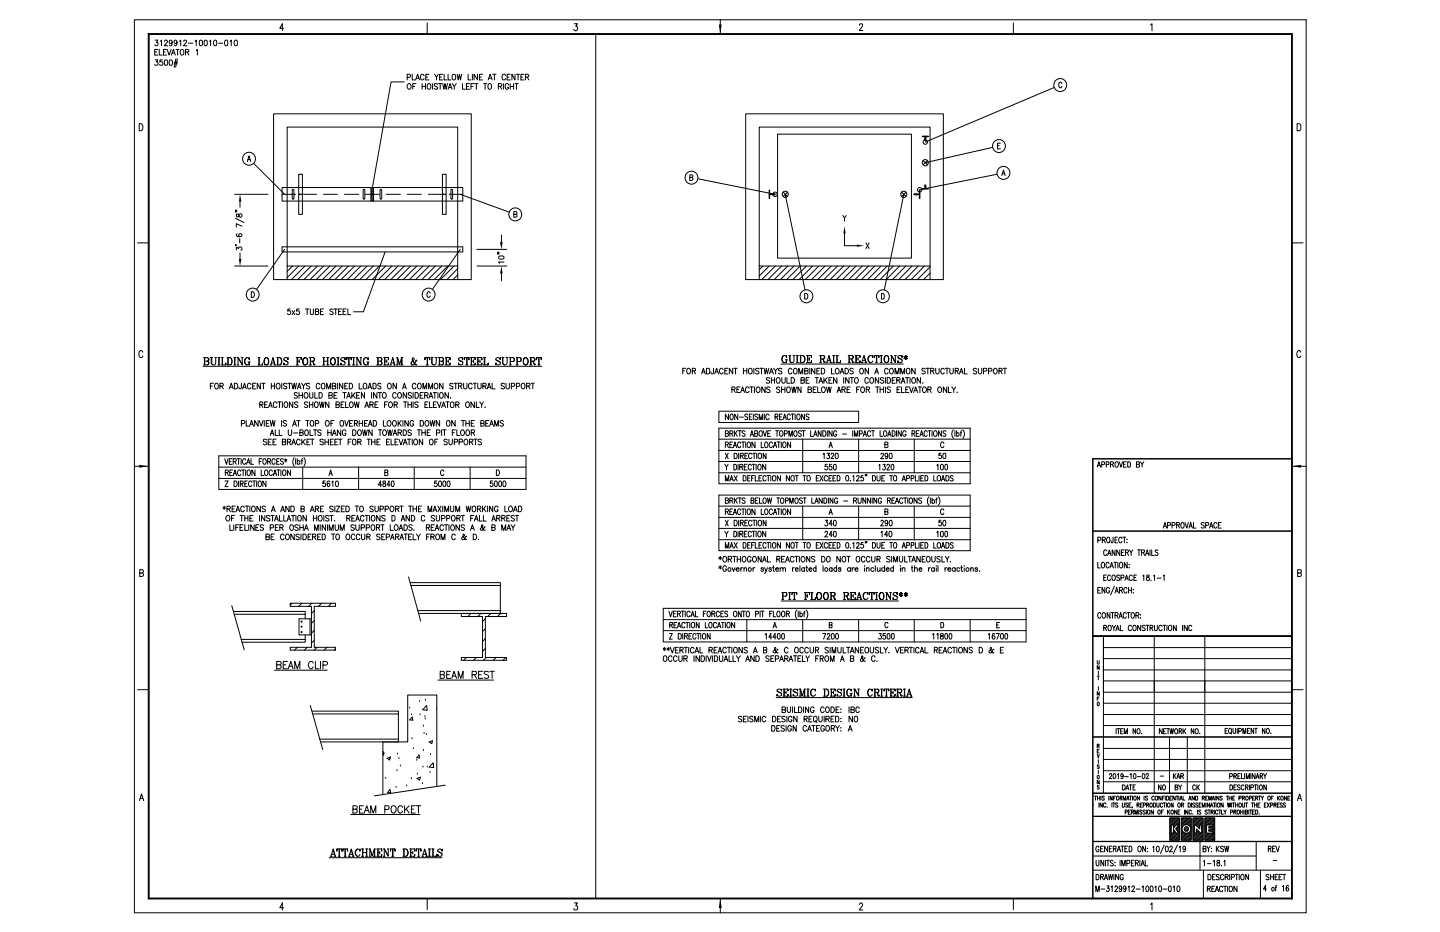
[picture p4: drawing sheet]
<svg xmlns="http://www.w3.org/2000/svg" width="432mm" height="279mm" viewBox="0 0 432 279" stroke-linecap="round" stroke-linejoin="round" font-family="sans-serif">
<g fill="none" stroke="#000" stroke-width=".3">
<path d="M40.3 5.9h351.4v267.7h-351.4zM44.4 10.1h343.1v259.4h-343.1zM44.6 10.1v259.2h342.9M44.7 10.3h342.6v259.2M46.4 15.6h.6M46.6 12h.7l-.4 .7a.51 .51 0 0 1 .4 .8 .51 .51 0 0 1-.9-.1M46.6 17.9h.7l-.4 .6 .4 .2 .1 .4-.2 .5h-.6l-.2-.3M47.3 14.8h-.9v1.7h.9M47.8 14.8v1.7h.8M48.1 12.4l.3-.4v1.7M48.7 17.9h-.7l-.1 .7a.58 .58 0 0 1 .9 .1 .58 .58 0 0 1-.2 .9h-.6l-.2-.3M49 15.6h.5"/>
<path d="M49.4 12.4l.2-.4h.4l.2 .4-.9 1.3h1M49.4 18l.5-.1 .3 .3 .1 .7-.3 .7h-.6l-.1-.7zM50 14.8h-1v1.7h1M50.1 14.8l.6 1.7 .6-1.7M50.9 18l.4-.1 .3 .3 .1 .7-.2 .7h-.6l-.2-.7zM51.4 16.5l.6-1.7 .6 1.7M51.6 12.6a.47 .47 0 0 1-.6 .4 .47 .47 0 0 1-.2-.7l.3-.3a.91 .91 0 0 1 .6 .9 .91 .91 0 0 1-.6 .8l-.3-.2M51.6 15.9h.7M52.2 19.1h1M52.2 18.6h1.1M52.7 14.8h1M52.7 17.6l-.5 2.6"/>
<path d="M53.1 12.6a.47 .47 0 0 1-.7 .4 .47 .47 0 0 1-.2-.7l.4-.3a.91 .91 0 0 1 .5 .9 .91 .91 0 0 1-.6 .8l-.3-.2M53.2 17.6l-.5 2.6M53.3 14.8v1.7M53.8 12.4l.4-.4v1.7M54.3 14.9l.4-.1 .3 .3 .1 1a.56 .56 0 0 1-.7 .4 .56 .56 0 0 1-.4-.7zM55.1 12.4a.43 .43 0 0 1 .7-.3 .43 .43 0 0 1-.1 .8l-.7 .8h1M55.6 15.6l1-.1v-.5l-1-.2v1.7M56.1 15.6l.5 .9M56.5 13h1.3M58.5 12.4l.3-.4v1.7M58.8 15.2l.4-.4v1.7M59.9 12.1l.4-.1 .4 .4v1l-.4 .3-.5-.3z"/>
<path d="M61.4 12.1l.3-.1 .4 .4v1l-.4 .3-.5-.3zM62.8 12.4l.4-.4v1.7M64.3 12.1l.2-.1a.96 .96 0 0 1 0 1.7l-.4-.3-.1-.4zM65.5 13h1.3M67.6 12.1h.6l.1 .7-.1 .8a.83 .83 0 0 1-1-.5 .83 .83 0 0 1 .4-1zM69 12.4l.3-.4v1.7M70.4 12.1h.6l.2 .7-.2 .8a.83 .83 0 0 1-.9-.5 .83 .83 0 0 1 .3-1zM85.1 8.5h-1.2l.8-1.4v2M128.1 6.9v3.2M172.2 7.1h.9l-.5 .8a.64 .64 0 0 1 .6 1 .64 .64 0 0 1-1.2-.1M178.6 10.3v258.9M216 5.9v4.2"/>
<path d="M257.7 7.6a.48 .48 0 0 1 .6-.5 .48 .48 0 0 1 .3 .8l-1 1.2h1.1M303.9 6.9v3.2M345 7.5l.4-.4v2.1M41.7 37.1a1.06 1.06 0 0 1 1.2 1 1.06 1.06 0 0 1-1.2 1.1zM82 34.1h59.3v49.7h-59.3zM86.1 38.1h51.1v41.7h-51.1zM121.2 24.6h-3.9l-5.6 31.6M122.1 23.2l.8-.1 .1-.7-.9-.1v1.7M122.5 25.1a.81 .81 0 0 1 .8 .8 .81 .81 0 0 1-.9 .8 1.02 1.02 0 0 1 .1-1.6zM123.6 22.3v1.7h.9M123.8 25.9h.6M124.6 24l.6-1.7 .6 1.7"/>
<path d="M124.7 25.1h-.9v1.7M124.8 23.5h.8M126.6 25.9h1M126.6 25.1v1.7M127.2 22.7a.56 .56 0 0 0-.7-.4 .56 .56 0 0 0-.4 .6v.5a.56 .56 0 0 0 .4 .6 .56 .56 0 0 0 .7-.5M127.6 25.1v1.7M127.7 23.1h.5M128.2 25.3l.3-.2a.81 .81 0 0 1 .8 .9 .81 .81 0 0 1-.9 .7l-.3-.4zM128.6 22.3h-.9v1.7h.9M129.7 25.1v1.7M130.3 22.3l.6 .8v.9M131.2 25.3l-.3-.2-.7 .2 .3 .5 .7 .4v.3l-.3 .3-.7-.3"/>
<path d="M131.4 22.3l-.5 .8M131.5 25.1h1M131.8 23.1h.5M132 25.1v1.7M132.8 22.3h-1v1.7h1M132.8 25.1l.3 1.7 .3-1.7 .4 1.7 .4-1.7M133.2 22.3v1.7h.8M134.4 22.3v1.7h.8M134.4 26.8l.6-1.7 .6 1.7M134.6 26.2h.7M135.6 22.5l.4-.2a.81 .81 0 0 1 .7 .9 .81 .81 0 0 1-.9 .7l-.2-.5zM135.6 25.1l.6 .8v.9"/>
<path d="M136.8 25.1l-.6 .8M137.1 22.3l.3 1.7 .4-1.7 .3 1.7 .3-1.7M138.7 25.1v1.7h.8M139.9 25.9h.6M140.4 22.3v1.7h.8M140.8 25.1h-.9v1.7h.9M141.2 25.9h.6M141.6 22.3v1.7M142.2 25.1h-1v1.7M142.3 25.1h1M142.8 25.1v1.7M143.2 22.3v1.7l-1-1.7v1.7"/>
<path d="M143.8 23.1h.6M144.7 22.3h-.9v1.7h.9M145 25.1h1M145.5 25.1v1.7M146.4 24l.6-1.7 .6 1.7M146.6 25.1h.1a.81 .81 0 0 1 .8 .9 .81 .81 0 0 1-.9 .7l-.3-.5zM146.6 23.5h.7M147.7 22.3h1.1M148.3 22.3v1.7M149.4 25.9l.9-.1 .1-.6-1-.1v1.7M149.9 25.9l.6 .9M151 25.1v1.7"/>
<path d="M151.6 22.7a.52 .52 0 0 0-.7-.4 .52 .52 0 0 0-.4 .6v.5a.52 .52 0 0 0 .5 .6 .52 .52 0 0 0 .6-.5M152.1 23.1h.6M152.5 25.5a.52 .52 0 0 0-.7-.4 .52 .52 0 0 0-.3 .6l.2 1 .4 .1 .4-.3v-.3h-.4M153 22.3h-.9v1.7h.9M153 25.1v1.7M153 25.9h1M154 25.1v1.7M154.4 22.3v1.7l-.9-1.7v1.7M154.4 25.1h1M154.9 22.3h.9M154.9 25.1v1.7M155.4 22.3v1.7"/>
<path d="M156.2 23.1h.5M157.1 22.3h-.9v1.7h.9M157.6 23.1l.8-.1 .1-.6-.9-.1v1.7M158.1 23.1l.5 .9M223.6 34.1h59.3v49.7h-59.3zM227.7 38.1h51.2v41.7h-51.2zM316.1 26.2l-38.6 16.4M318.4 25.1l-.3-.5-.6 .5v.8l.3 .4 .5-.1 .1-.3M389 37.1l.8 .1 .3 .4v1.1l-.3 .4-.8 .1zM70.4 58.3h9.9M74.2 48.4l.5-1.7 .5 1.7M74.3 47.8h.7"/>
<path d="M76.1 49l9.2 9.3M84.6 56.2h54.2v4.1h-54.2zM84.6 58.3h4M87.6 56.9v2.7M87.7 59.6l.2 .2 .2-.2M87.7 56.9l.2-.2 .2 .2M88.1 56.9v2.7M89.6 52.2h1.1v6.1h-1.1zM89.6 58.3h1.1v6h-1.1zM90.8 58.3h4.1M97 58.3h4.2M103.3 58.3h4.2"/>
<path d="M108.9 56.9v2.7M109 59.6l.1 .2 .2-.2M109 56.9l.1-.2 .2 .2M109.4 56.9v2.7M109.6 58.3h4.2M111.3 56.2v4.1M111.4 56.2l-.1 .2M111.9 56.2l-.6 .7M112 56.2v4.1M112 56.6l-.7 .8M112 57.1l-.7 .8M112 57.7l-.7 .7"/>
<path d="M112 58.2l-.7 .7M112 58.8l-.7 .6M112 59.3l-.7 .7M112 59.8l-.5 .5M114 56.9v2.7M114 59.6l.2 .2 .2-.2M114 56.9l.2-.2 .2 .2M114.5 56.9v2.7M115.8 58.3h4.3M122.1 58.3h4.2M128.4 58.3h4.2M132.7 52.2h1.1v6.1h-1.1z"/>
<path d="M132.7 58.3h1.1v6h-1.1zM134.7 58.3h4.1M135.2 56.9v2.7M135.3 59.6l.2 .2 .1-.2M135.3 56.9l.2-.2 .1 .2M135.7 56.9v2.7M138 58.3l14.7 5.3M206.8 53.2l.8-.1 .1-.5-.9-.2v1.7l.9-.2 .1-.4-.4-.3M209.3 53.6l23.1 4.7M230.6 57h.2v1.2l1.6-.1v.3l-1.6-.1v1.2h-.2zM233.2 40.2h40.1v37.2h-40.1zM234.9 57.6l1.2 1.3"/>
<path d="M235.5 58.3l5.9 28.6M236.1 57.6l-1.2 1.3M270.3 57.6l1.4 1.3M271 58.3l-5.8 28.6M271.7 57.6l-1.4 1.3M274.1 58.1l1.6 .1v-1.2h.1v2.5h-.1v-1.2l-1.6 .1zM276.6 40.8h1.8v.2h-.8v1.1h-.3l.1-1.1h-.8zM276.8 48.1l1.3 1.3M277.3 55.5h.3v1.1h.8h-1.8h.8zM278.1 48.1l-1.3 1.3M297.6 44.2l-20.1 4.6M299 52.2l-23.2 4.7"/>
<path d="M299.1 43.7h.5M300 42.9h-.9v1.7h.9M300.4 52.7l.5-1.7 .5 1.7M300.6 52.1h.6M41.2 72.8h3.2M70.4 79.8h9.9M70.6 73.4v.2v-.2l.4 .2M70.6 63.4v.2v-.2l.4 .2M70.6 63v.2v-.2l.4 .2M70.6 65.4l2.6 1.3M70.9 74.9v-.8l.6 .4a.51 .51 0 0 1 .9-.4 .51 .51 0 0 1-.2 .9M71 64.2v.7h.5a.61 .61 0 0 1 .3-.7 .61 .61 0 0 1 .8 .2 .49 .49 0 0 1-.4 .7 .49 .49 0 0 1-.6-.5l-.1-.4z"/>
<path d="M71.1 70.1l-.1 .1a.83 .83 0 0 0 .6 .9 .83 .83 0 0 0 1-.6 .48 .48 0 0 0-.5-.5 .48 .48 0 0 0-.5 .4 .48 .48 0 0 0 .4 .6M71.9 71.5v1.3M72 60.5v1.6M72 75.9v1.7M72.6 67.8l-1.7-.7v1M84.6 74h54.2v1.5h-54.2zM85.3 74.8l-8.3 11.9M86.1 79.8v4M87.7 79.8l-1.6 1.6M89.6 79.8l-3.5 3.4M91.4 79.8l-4 4M93.3 79.8l-4.1 4"/>
<path d="M95.2 79.8l-4.1 4M97 79.8l-4 4M98.9 79.8l-4.1 4M100.8 79.8l-4.1 4M102.6 79.8l-4 4M104.5 79.8l-4.1 4M106.3 79.8l-4 4M108.2 79.8l-4.1 4M110.1 79.8l-4.1 4M111.9 79.8l-4 4M113.8 79.8l-4.1 4M115.5 75.5l-6.5 18h-3"/>
<path d="M115.7 79.8l-4.1 4M117.5 79.8l-4 4M119.4 79.8l-4.1 4M121.2 79.8l-4 4M123.1 79.8l-4.1 4M125 79.8l-4.1 4M126.8 79.8l-4 4M128.7 79.8l-4.1 4M130.6 79.8l-4.1 4M132.4 79.8l-4 4M134.3 79.8l-4.1 4M136.1 79.8l-4 4"/>
<path d="M137.2 79.8v4M138 74.8l-8.3 11.9M143 79.8h9M143 74.8h9M149.3 76v.2v-.2l.4 .2M149.3 75.6v.2v-.2l.4 .2M149.6 76.9l.9-.2 .5 .2 .1 .2a.77 .77 0 0 1-.9 .6 .77 .77 0 0 1-.6-.8zM150.4 70.4v2.2M151.1 78.6h-1.6l.3 .3M154.1 64.3l.8-.2 .1-.3-.3-.4h-.6v1.7l.8-.2 .1-.4-.3-.2M227.7 79.8v4M228.8 79.8l-1.1 1.1"/>
<path d="M230.6 79.8l-2.9 2.9M232.5 79.8l-4.1 4M234.4 79.8l-4.1 4M236.2 79.8l-4 4M238.1 79.8l-4.1 4M239.9 79.8l-4 4M241.8 79.8l-4.1 4M243.7 79.8l-4.1 4M245.5 79.8l-4 4M247.4 79.8l-4.1 4M249.3 79.8l-4.1 4M251.1 79.8l-4 4"/>
<path d="M252.7 64.6l.5 .8v.9M253 79.8l-4.1 4M253.2 70v3.7h3.8M253.7 64.6l-.5 .8M254.8 79.8l-4 4M256.7 79.8l-4.1 4M258.6 79.8l-4.1 4M259.7 72.8l.9 1.7M260.4 79.8l-4 4M260.6 72.8l-.9 1.7M262.3 79.8l-4 4M264.2 79.8l-4 4"/>
<path d="M266 79.8l-4 4M267.9 79.8l-4 4M269.7 79.8l-3.9 4M271.6 79.8l-4 4M273.5 79.8l-4 4M275.3 79.8l-3.9 4M277.2 79.8l-4 4M278.9 79.8v4M387.5 72.8h3.2M75.4 87.5a.85 .85 0 0 1 .9 .8 .85 .85 0 0 1-.9 .9zM87 92.6h-.6l-.1 .7a.55 .55 0 0 1 .8 0 .55 .55 0 0 1-.1 .8 .55 .55 0 0 1-.8-.1M87.6 93.1l.8 1.2"/>
<path d="M88.4 93.1l-.8 1.2M89.7 92.6h-.7l-.1 .7a.55 .55 0 0 1 .8 0 .55 .55 0 0 1-.1 .8 .55 .55 0 0 1-.8-.1M91.6 92.6h1M92.1 92.6v1.7M93 92.6v1.5l.5 .2 .5-.2v-1.5M94.6 93.4l.8-.1 .1-.5-.9-.2v1.7l.9-.2 .1-.4-.4-.3M96.1 93.4h.6M97 92.6h-.9v1.7h.9M99.9 92.9l-.3-.3-.7 .3 1 .9-.3 .5-.7-.2M100.2 92.6h1M100.7 92.6v1.7M101.5 93.4h.6"/>
<path d="M102.4 92.6h-.9v1.7h.9M102.9 93.4h.6M103.8 92.6h-.9v1.7h.9M104.3 92.6v1.7h.9M129 87.9a.52 .52 0 0 0-.6-.4 .52 .52 0 0 0-.4 .6v.5a.52 .52 0 0 0 .4 .6 .52 .52 0 0 0 .6-.5M137.2 80.5l-3.2 3.3M137.2 82.4l-1.3 1.4M150.4 82v2.2M241.3 88a.85 .85 0 0 1 .9 .8 .85 .85 0 0 1-.9 .9zM264.3 88a.85 .85 0 0 1 .9 .8 .85 .85 0 0 1-.9 .9zM278.9 80l-3.8 3.8M278.9 81.9l-2 1.9"/>
<path d="M278.9 83.7l-.1 .1M42.8 105.6a.62 .62 0 0 0-.7-.5 .62 .62 0 0 0-.4 .8v.5a.61 .61 0 0 0 .4 .8 .61 .61 0 0 0 .7-.5M60.9 109.8h101.6M61 107.2h1.1l.5 .2 .1 .5-.6 .4M61.3 107.2v2.2M61.4 107.2v2.2M62.1 107.2l.5 .7-.5 .4h-.7M62.1 108.3a.55 .55 0 0 1 .6 .5 .55 .55 0 0 1-.6 .6h-1.1M62.1 108.3l.5 .4-.5 .7M63.1 107.2h.7M63.1 115.7h.6M63.3 107.2v1.6l.6 .6 .7-.3 .1-1.9"/>
<path d="M63.5 107.2v1.6l.4 .6M64 114.9h-.9v1.7M64.4 107.2h.5M64.6 115l.4-.1 .4 .2v1.1a.56 .56 0 0 1-.6 .4 .56 .56 0 0 1-.5-.6zM65.4 107.2h.6M65.4 109.4h.6M65.6 107.2v2.2M65.7 107.2v2.2M66 115.7h.8l.1-.6-.9-.2v1.7M66.4 109.4h1.3v-.6l-.1 .6M66.4 107.2h.6M66.5 115.7l.5 .9"/>
<path d="M66.6 107.2v2.2M66.7 107.2v2.2M68.1 107.2h.9a1.29 1.29 0 0 1 0 2.2h-.9M68.3 107.2v2.2M68.4 107.2v2.2M68.7 116.6l.6-1.7 .6 1.7M69 107.2a1.41 1.41 0 0 1 0 2.2M69 116.1h.7M70.1 107.2h.6M70.1 109.4h.6M70.3 114.9a.86 .86 0 0 1 1 .8 .86 .86 0 0 1-1 .9zM70.4 107.2v2.2"/>
<path d="M71.1 107.2h.4l1.1 2M71.1 109.4h.5M71.4 107.2v2.2M72.3 107.2h.6M72.4 114.9l-.1 1.5-.5 .1-.2-.4M72.6 107.2v2.2l-1.1-2M72.7 116.6l.6-1.7 .5 1.7M72.9 116.1h.8M74 107.2a1.29 1.29 0 0 0 0 2.2M74.3 108.5h.7M74.7 107.5l.1 .4v-.7l-.1 .3-.2-.1a1.02 1.02 0 0 0-1.2 .5 1.02 1.02 0 0 0 .3 1.2l.4 .3 .7-.3M74.7 108.5v.9"/>
<path d="M74.8 108.5v.9M75.3 115.3a.56 .56 0 0 0-.7-.4 .56 .56 0 0 0-.4 .7v.4a.56 .56 0 0 0 .4 .6 .56 .56 0 0 0 .7-.4M75.8 115.7h.5M76.7 114.9h-.9v1.7h.9M77.4 109.4h1.3v-.6v.6M77.4 107.2h.6M77.6 107.2v2.2M77.7 107.2v2.2M78.1 114.9v1.7l-1-1.7v1.7M78.5 114.9h1M79 114.9v1.7M79.8 107.2a1.32 1.32 0 0 0 0 2.2 1.15 1.15 0 0 0 .9-.9 1.15 1.15 0 0 0-.4-1.1l-.3-.2a1.28 1.28 0 0 0-.2 2.2"/>
<path d="M80 107.2a1.44 1.44 0 0 1 0 2.2M81 109.4h.5M81.2 109.4l.7-2.2 .6 2.2M81.4 108.8h.8M81.4 115.7h.9M81.4 114.9v1.7M81.9 107.5l.5 1.9M82.1 109.4h.5M82.3 114.9v1.7M83 115.1l.2-.2a.81 .81 0 0 1 .8 .8 .81 .81 0 0 1-.9 .8l-.3-.5zM83 107.2h.9a1.29 1.29 0 0 1 0 2.2h-.9M83.2 107.2v2.2"/>
<path d="M83.3 107.2v2.2M83.9 107.2a1.41 1.41 0 0 1 0 2.2M84.5 114.9v1.7M85.1 107.8l1.2 .7 .1 .6-.5 .3a.63 .63 0 0 1-.8-.6v.6l.1-.3M86 115.1l-.4-.2-.6 .2 .3 .6 .7 .5-.4 .4-.6-.3M86.3 107.5l.1-.3v.7l-.3-.5a.65 .65 0 0 0-1 .1l.3 .7 1 .5M86.3 114.9h1M86.8 114.9v1.7M87.5 114.9l.4 1.7 .3-1.7 .4 1.7 .3-1.7M88.8 107.2h1.5v.7v-.7M88.8 109.4h.7M89.1 107.2v2.2"/>
<path d="M89.2 116.6l.5-1.7 .6 1.7M89.2 117.9l-.4-.2-.5 .1-.1 .5 .9 .4 .1 .4-.4 .3-.6-.3M89.2 107.2v2.2M89.2 108.3h.5M89.3 116.1h.8M89.7 117.7v1.7M89.7 118.5h1M89.7 107.9v.8M90.4 114.9l.6 .8v.9M90.7 117.7v1.7M91.4 117.8a.78 .78 0 0 1 1 .7 .78 .78 0 0 1-1 .8l-.2-.5zM91.4 107.2a1.17 1.17 0 0 0-.7 1.1 1.17 1.17 0 0 0 .9 1.1 1.18 1.18 0 0 0 .7-1.2 1.18 1.18 0 0 0-.9-1 1.32 1.32 0 0 0 0 2.2"/>
<path d="M91.6 107.2a1.32 1.32 0 0 1 0 2.2M91.6 114.9l-.6 .8M92.7 107.2h1.2l.4 .4-.2 .6-1 .1M92.7 109.4h.7M92.9 115.1l-.4-.2-.6 .2 .1 .5 .9 .6-.4 .4-.6-.3M92.9 117.7v1.4l.4 .3 .5-.3v-1.4M93 107.2v2.2M93.1 107.2v2.2M93.6 108.3l.3 .2 .2 .7h.3M93.7 108.4l.4 .9 .2 .1 .1-.3M93.9 107.2l.3 .4-.3 .7M94.4 117.7v1.7h.8"/>
<path d="M95.7 117.7h.5l.4 .4v.9l-.4 .4h-.5zM95.9 115.3a.56 .56 0 0 0-.7-.4 .56 .56 0 0 0-.4 .7v.4a.56 .56 0 0 0 .5 .6 .56 .56 0 0 0 .6-.4M96.4 115.1l.4-.2a.81 .81 0 0 1 .7 .9 .81 .81 0 0 1-.9 .7l-.2-.5zM96.8 107.2h.6M96.8 109.4h.6M97 107.2v2.2M97.1 108.3h1.1M97.1 107.2v2.2M98 116.6v-1.7l.6 1.7 .5-1.7v1.7M98 107.2h.6M98 109.4h.6M98.2 107.2v2.2"/>
<path d="M98.3 107.2v2.2M98.6 118.5l1-.1 .1-.4-.4-.3h-.7v1.7l1-.2 .1-.3-.4-.4M99.7 115.7h.9v-.7l-.3-.1h-.6v1.7l.9-.1v-.7l-.3-.1M99.7 107.2a1.17 1.17 0 0 0-.7 1.1 1.17 1.17 0 0 0 .9 1.1 1.18 1.18 0 0 0 .7-1.2 1.18 1.18 0 0 0-.9-1 1.32 1.32 0 0 0 0 2.2M99.9 107.2a1.32 1.32 0 0 1 0 2.2M100.2 118.5h.6M101 107.2h.7M101 109.4h.7M101.1 117.7h-.9v1.7h.9M101.2 114.9v1.7M101.3 107.2v2.2M101.4 107.2v2.2"/>
<path d="M102.2 107.8l1.2 .7 .1 .6-.5 .3a.63 .63 0 0 1-.8-.6v.6l.1-.3M102.8 114.9v1.7l-1-1.7v1.7M102.8 117.7h1M103.3 117.7v1.7M103.4 107.5l.1-.3v.7a.68 .68 0 0 0-.5-.7 .68 .68 0 0 0-.8 .3l.3 .7 1 .5M103.4 115.7h.5M104 119.4l.6-1.7 .5 1.7M104.1 107.2l-.1 .7v-.7h1.3v.7l-.1-.7M104.1 118.9h.8M104.3 114.9h-.9v1.7h.9M104.3 109.4h.7M104.6 107.2v2.2"/>
<path d="M104.7 114.9a.86 .86 0 0 1 1.1 .8 .86 .86 0 0 1-1.1 .9zM105.5 117.7v1.7M105.7 107.2h.6M105.7 109.4h.6M105.8 118.4l.7 1M106 107.2v2.2M106.1 107.2v2.2M106.5 117.7l-1 1.2M106.8 107.2h.3l1.1 2M106.8 109.4h.5M106.9 118.5h.6M107 107.2v2.2"/>
<path d="M107.7 114.9v1.7h.9M107.9 117.7h-1v1.7h1M107.9 107.2h.6M108.2 107.2v2.2l-1.1-2M109.1 115l.5-.1 .3 .2 .1 1.1a.56 .56 0 0 1-.6 .4 .56 .56 0 0 1-.5-.6zM109.3 117.7v1.7l-.9-1.7v1.7M109.6 107.2a1.29 1.29 0 0 0 0 2.2M110 108.5h.7M110.2 107.5l.2 .4v-.7l-.2 .3-.4-.3a1.13 1.13 0 0 0-.9 1.1 1.13 1.13 0 0 0 .9 1.1l.4-.3M110.2 108.5v.9M110.3 116.6l.6-1.7 .5 1.7M110.4 108.5v.9"/>
<path d="M110.5 116.1h.8M111.4 117.7v1.7M111.8 114.9h.6l.4 .4v.9l-.4 .4h-.6zM112.9 107.2l1.5 .2 .2 .5-.5 .4M113 117.7v1.7l-1-1.7v1.7M113.3 107.2v2.2M113.4 107.2v2.2M113.4 117.7h1M113.9 117.7v1.7M114.1 107.2l.4 .4-.2 .6-.9 .1M114.1 108.3l.5 .4-.2 .6-1.5 .1M114.1 108.3l.4 .4-.1 .5-.3 .2"/>
<path d="M114.2 115.1l-.3-.2-.5 .1-.1 .5 .8 .4 .1 .4-.3 .3-.6-.3M114.9 117.8a.78 .78 0 0 1 .9 .7 .78 .78 0 0 1-.9 .8l-.3-.5zM115.1 107.2h1.4v.7l-.1-.7M115.1 109.4h1.4v-.6l-.1 .6M115.3 107.2v2.2M115.4 108.3h.6M115.4 107.2v2.2M116 107.9v.8M116.6 114.9a.81 .81 0 0 1 .8 .8 .81 .81 0 0 1-.9 .8 1.02 1.02 0 0 1 .1-1.6zM116.9 109.4h.5M117.1 109.4l.7-2.2 .6 2.2M117.3 108.8h.8"/>
<path d="M117.8 107.5l.5 1.9M118 109.4h.5M118.8 118.1l-.4-.4-.4 .1-.2 .3v.9l.2 .3 .4 .1 .4-.4M118.9 114.9v1.7l-1-1.7v1.7M118.9 107.2h.3l.6 1.9M118.9 109.4h.5M119.1 109.4v-2.2l.7 2.2 .6-2.2v2.2M119.5 117.8l.1-.1a.81 .81 0 0 1 .9 .8 .81 .81 0 0 1-1 .8l-.3-.5zM120.1 109.4h.7M120.4 107.2h.4M120.6 107.2v2.2M120.7 116.6l.5-1.7 .6 1.7"/>
<path d="M120.9 116.1h.8M121.9 117.7v1.7l-1-1.7v1.7M123.4 117.9l-.4-.2-.6 .2 .1 .5 .9 .4-.1 .5-.5 .1-.4-.3M123.6 108.4l-.2 .4 .2 .6M123.6 107.8l1.2 1.6M123.9 117.7v1.7M124.5 117.7a.86 .86 0 0 1 1 .8 .86 .86 0 0 1-1 .9zM124.7 115.3a.56 .56 0 0 0-.7-.4 .56 .56 0 0 0-.4 .7v.4l.4 .6 .5-.1 .2-.3M124.9 108v.3v-.4a2.02 2.02 0 0 1-1.3 1.5l-.2-.1-.1-.5 .7-.9a.42 .42 0 0 0 .2-.4 .42 .42 0 0 0-.3-.3l-.3 .3 .3 .9 .6 .9 .5-.1M125.5 115l.1-.1a.81 .81 0 0 1 .8 .8 .81 .81 0 0 1-.9 .8l-.4-.5zM126 118.5h.6M126.8 116.6v-1.7l.5 1.7 .6-1.7v1.7"/>
<path d="M126.9 117.7h-.9v1.7h.9M127.3 118.5l.9-.1 .1-.5-1-.2v1.7M127.5 107.2l-.1 .7v-.7h1.5v.7l-.2-.7M127.8 109.4h.6M127.8 118.5l.6 .9M128.1 107.2v2.2M128.2 107.2v2.2M128.5 116.6v-1.7l.6 1.7 .6-1.7v1.7M128.6 119.4l.6-1.7 .6 1.7M128.9 118.9h.6M129.2 107.2h.7M129.5 107.2v1.9l.5 .3 .7-.3 .1-1.9"/>
<path d="M129.5 107.2v1.6l.1 .3 .4 .3M130 117.7h.9M130.3 115.1l.3-.2a.81 .81 0 0 1 .8 .9 .81 .81 0 0 1-.9 .7l-.3-.3zM130.4 117.7v1.7M130.5 107.2h.6M131.3 117.7v1.7M131.4 107.2l1.4 .2 .2 .5-.4 .4M131.7 107.2v2.2M131.8 107.2v2.2M132.1 117.8l.1-.1a.81 .81 0 0 1 .8 .9 .81 .81 0 0 1-.9 .7l-.3-.3v-.9zM132.6 107.2l.3 .4-.1 .6-1 .1M132.6 108.3l.4 .4-.2 .6-1.4 .1"/>
<path d="M132.6 108.3l.3 .4-.1 .5-.2 .2M132.8 114.9v1.7l-1-1.7v1.7M133.5 107.2h1.5v.7l-.1-.7M133.5 109.4h1.5v-.6l-.1 .6M133.8 107.2v2.2M133.9 108.3h.6M133.9 107.2v2.2M134.5 117.7v1.7l-1.1-1.7v1.7M134.5 107.9v.8M135.1 119.2h.1M135.8 115.1l-.3-.2-.5 .1-.1 .5 .8 .4 .1 .4-.3 .3-.6-.3M136.1 114.9h1.1"/>
<path d="M136.7 114.9v1.7M137.5 107.8l1.2 .7 .1 .6-.5 .3a.63 .63 0 0 1-.8-.6v.6l.1-.3M137.5 115.7h.8l.1-.6-.9-.2v1.7M138 115.7l.5 .9M138.7 107.5l.1-.3v.7l-.3-.5a.65 .65 0 0 0-1 .1l.3 .7 1 .5M139 114.9v1.3l.4 .4 .6-.4v-1.3M139.4 107.2l-.1 .7v-.7h1.3v.7l-.1-.7M139.6 109.4h.7M140 107.2v2.2M141.1 107.2h1.4v.7l-.1-.7M141.1 109.4h1.4v-.6l-.1 .6M141.3 107.2v2.2"/>
<path d="M141.4 108.3h.6M141.4 107.2v2.2M141.6 115.3a.56 .56 0 0 0-.7-.4 .56 .56 0 0 0-.4 .7v.4a.56 .56 0 0 0 .4 .6 .56 .56 0 0 0 .7-.4M141.9 114.9h.9M142 107.9v.8M142.4 114.9v1.7M143 107.2h1.5v.7l-.1-.7M143 109.4h1.5v-.6l-.1 .6M143.3 114.9v1.3l.4 .4 .6-.4v-1.3M143.3 107.2v2.2M143.3 108.3h.6M143.9 107.9v.8"/>
<path d="M144.8 115.7h.8l.1-.6-.9-.2v1.7M144.9 109.4h1.5v-.6l-.1 .6M144.9 107.2h.7M145.2 107.2v2.2M145.3 115.7l.5 .9M145.4 107.2v2.2M146.1 116.6l.5-1.7 .6 1.7M146.3 116.1h.8M147.6 114.9v1.7h.9M148.7 107.8l1.1 .6a.64 .64 0 0 1-.1 1 .64 .64 0 0 1-.9-.3l-.1-.3v.6l.1-.3M149.9 107.5l.1-.3v.7l-.3-.5a.65 .65 0 0 0-1 .1l.1 .5 1.2 .7M150.5 107.2h.6"/>
<path d="M150.7 107.2l.1 1.9 .5 .3 .7-.3 .1-1.9M150.8 107.2v1.6l.5 .6M151.3 115.1l-.4-.2-.5 .1v.6l.7 .3 .2 .4-.4 .3-.6-.3M151.7 114.9v1.3l.5 .4 .5-.3v-1.4M151.7 107.2h.6M152.7 107.2h1.1l.5 .4-.2 .7-1 .1M152.7 109.4h.6M153 107.2v2.2M153.1 107.2v2.2M153.3 115.8l.9-.1 .1-.6-1-.2v1.7M153.8 107.2l.4 .4-.1 .6-.3 .2M154.8 107.2h1.1l.4 .4-.2 .7-1 .1"/>
<path d="M154.8 109.4h.6M154.9 115.8l.8-.1 .1-.6-.9-.2v1.7M155 107.2v2.2M155.1 107.2v2.2M155.9 107.2l.3 .4-.1 .6-.2 .2M156.5 115l.5-.1 .3 .2 .1 1.1a.56 .56 0 0 1-.6 .4 .56 .56 0 0 1-.5-.6zM157.6 107.2a1.23 1.23 0 0 0-.7 1.1 1.23 1.23 0 0 0 .7 1.1 1.13 1.13 0 0 0 .8-1.1 1.13 1.13 0 0 0-.8-1.1 1.32 1.32 0 0 0 0 2.2M157.7 107.2a1.32 1.32 0 0 1 0 2.2M157.9 115.7h.9v-.7l-.9-.1v1.7M158.4 115.7l.5 .9M158.8 107.2h1.1l.5 .4-.1 .6-1 .1M158.8 109.4h.7"/>
<path d="M159.1 107.2v2.2M159.3 107.2v2.2M159.3 114.9h.9M159.7 108.3l.6 .9h.2M159.8 114.9v1.7M159.9 108.4l.3 .9 .2 .1 .1-.3M159.9 107.2l.5 .4-.2 .6-.3 .1M161 107.2l-.1 .7v-.7h1.4v.7l-.1-.7M161.3 109.4h.7M161.5 107.2v2.2M161.6 107.2v2.2M204.7 111.2h.5"/>
<path d="M205.7 110.4h-1v1.7M206.2 110.5a.78 .78 0 0 1 .9 .8 .78 .78 0 0 1-.9 .7l-.3-.6zM207.6 111.2h.8l.1-.6-.9-.2v1.7M208.1 111.2l.4 .9M210.4 112.1l.5-1.7 .6 1.7M210.6 111.5h.7M211.8 110.4a.86 .86 0 0 1 1.1 .9 .86 .86 0 0 1-1.1 .8zM214 110.4l-.1 1.5-.5 .1-.2-.5M214.3 112.1l.6-1.7 .6 1.7M214.5 111.5h.7M216.8 110.8a.56 .56 0 0 0-.6-.4 .56 .56 0 0 0-.5 .7 .63 .63 0 0 0 .3 .9 .63 .63 0 0 0 .8-.3M217.3 111.2h.6"/>
<path d="M218.3 110.4h-1v1.7h1M219.5 116.8l.8-.1 .1-.5-.9-.2v1.7M219.7 110.4v1.7l-1-1.7v1.7M220 116.8l.5 .9M220 110.4h1.1M220.6 110.4v1.7M221 116.8h.5M221.9 116h-.9v1.7h.9M222.1 117.7l.6-1.7 .6 1.7M222.3 117.1h.7M222.9 111.2h1M222.9 110.4v1.7"/>
<path d="M223.9 110.4v1.7M224.5 110.7a.64 .64 0 0 1 .9-.1 .64 .64 0 0 1 .2 .8 .56 .56 0 0 1-.5 .7 .56 .56 0 0 1-.6-.4zM224.6 116.4l-.3-.4a.85 .85 0 0 0-.8 .8 .85 .85 0 0 0 .8 .9l.3-.4M224.9 116h1M225.4 116v1.7M226.1 110.4v1.7M226.2 116v1.7M227.1 116.1l.1-.1a.85 .85 0 0 1 .8 .8 .85 .85 0 0 1-.8 .9 1.02 1.02 0 0 1-.1-1.6zM227.6 110.7l-.4-.3-.6 .3 .2 .5 .5 .1 .3 .3-.4 .5-.6-.3M227.8 110.4h1.1M228.3 110.4v1.7M229.1 110.4l.3 1.7 .4-1.7 .3 1.7 .4-1.7"/>
<path d="M229.4 116v1.7l-1-1.7v1.7M230.7 112.1l.6-1.7 .6 1.7M230.8 113.5l-.4-.3-.6 .3 .1 .4 .7 .2a.5 .5 0 0 1-.1 .8 .5 .5 0 0 1-.7-.3M230.9 116.2l-.4-.2-.6 .2 .1 .4 .8 .3a.54 .54 0 0 1-.2 .8 .54 .54 0 0 1-.7-.3M231 111.5h.6M231.3 113.2v1.7M231.3 114h.9M232 110.4l.6 .8v.9M232.2 113.2v1.7M232.9 113.5a.73 .73 0 0 1 1 .1 .73 .73 0 0 1-.1 1 .73 .73 0 0 1-1.1-.1 .73 .73 0 0 1 .2-1zM233.2 110.4l-.6 .8M233.8 116.2l-.3-.2-.7 .2 .1 .4 .9 .6-.3 .5-.7-.3"/>
<path d="M234.2 109.1h36.6M234.4 116.8h1M234.4 116v1.7M234.4 110.7l-.3-.3-.7 .3 .2 .4 .8 .2a.54 .54 0 0 1-.2 .8 .54 .54 0 0 1-.8-.3M234.4 113.2v1.2l.5 .5 .5-.3 .1-1.4M235.1 106.6a1.2 1.2 0 0 0 0 2.1M235.4 116v1.7M235.5 107.9h.6M235.8 106.8l.1 .4v-.6l-.1 .2-.5-.2a1.07 1.07 0 0 0-.9 1.1 1.07 1.07 0 0 0 .9 1l.5-.2M235.8 107.9v.8M235.9 107.9v.8M236 116.2l.3-.2a.86 .86 0 0 1 .7 .8 .86 .86 0 0 1-.7 .9l-.3-.3z"/>
<path d="M236 113.2v1.7h.9M236.6 106.6h.6M236.8 106.6v1.5a.64 .64 0 0 0 .6 .6 .64 .64 0 0 0 .7-.6v-1.5M236.9 106.6v1.5l.4 .6M237.2 113.2a.86 .86 0 0 1 1.1 .8 .86 .86 0 0 1-1.1 .9zM237.4 116l.3 1.7 .4-1.7 .3 1.7 .4-1.7M237.5 110.8a.56 .56 0 0 0-.7-.4 .56 .56 0 0 0-.4 .7 .63 .63 0 0 0 .2 .9 .63 .63 0 0 0 .9-.3M237.8 106.6h.6M238.2 110.5l.4-.1 .3 .3 .1 1a.56 .56 0 0 1-.7 .4 .56 .56 0 0 1-.4-.7zM238.8 106.6h.6M238.8 108.7h.6M239 106.6v2.1"/>
<path d="M239.1 106.6v2.1M239.5 112.1v-1.7l.6 1.7 .6-1.7v1.7M239.8 106.6h.9a1.14 1.14 0 0 1 .7 1.1 1.14 1.14 0 0 1-.7 1h-.9M240 106.6v2.1M240.1 106.6v2.1M240.2 114l.9-.1v-.6l-.9-.1v1.7l.9-.1 .1-.5-.3-.3M240.2 116v1.7l-.9-1.7v1.7M240.7 106.6a1.2 1.2 0 0 1 0 2.1M241.3 111.2h.8l.1-.6-.9-.2v1.7l.9-.2 .1-.4-.4-.3M241.7 114h.6M241.8 106.6h1.5v.6l-.1-.6M241.8 108.7h1.5v-.6l-.1 .6"/>
<path d="M242.1 106.6v2.1M242.2 106.6v2.1M242.2 107.6h.5M242.3 116.8l.9-.1v-.5l-.9-.2v1.7l.9-.2 .1-.4-.3-.3M242.7 113.2h-1v1.7h1M242.7 107.2v.8M242.8 110.4v1.7M243.8 116.8h.6M244.3 110.4v1.7l-1-1.7v1.7M244.4 113.2h1M244.8 116h-1v1.7h1M244.9 111.2h.6"/>
<path d="M244.9 113.2v1.7M245.2 116v1.7h.8M245.5 114.9l.6-1.7 .6 1.7M245.8 106.6h1.1l.4 .3-.2 .6-1 .1M245.8 108.7h.6M245.8 114.3h.7M245.9 110.4h-1v1.7h1M246 106.6v2.1M246.1 106.6v2.1M246.3 110.4a.86 .86 0 0 1 1 .9 .86 .86 0 0 1-1 .8zM246.5 116.2l.3-.2a.86 .86 0 0 1 .7 .8 .86 .86 0 0 1-.7 .9l-.5-.7zM246.5 107.6l.4 .2 .2 .7h.3"/>
<path d="M246.8 107.7l.3 .9 .2 .1 .1-.2M246.9 106.6l.3 .3-.3 .7M247.1 113.2v1.7M247.4 113.9l.7 1M247.7 108.7h.5M247.8 116l.4 1.7 .4-1.7 .3 1.7 .4-1.7M247.9 108.7l.7-2.1 .6 2.1M248.1 108.1h.8M248.1 113.2l-1 1.1M248.6 106.8l.5 1.9M248.6 114h.5M248.8 108.7h.6"/>
<path d="M249.3 110.4v1.7h.9M249.5 113.2h-.9v1.7h.9M249.7 106.6h.7M249.7 108.7h.7M249.9 106.6v2.1M250 106.6v2.1M250.6 110.7a.73 .73 0 0 1 1 .1 .73 .73 0 0 1-.1 1 .73 .73 0 0 1-1.1-.1 .73 .73 0 0 1 .2-1zM250.7 108.7h1.4v-.6l-.1 .6M250.7 106.6h.7M251 113.2v1.7l-1.1-1.7v1.7M251 106.6v2.1M251 117.7l.5-1.7 .6 1.7"/>
<path d="M251.2 117.1h.8M251.9 112.1l.6-1.7 .6 1.7M252.1 111.5h.7M252.5 116.8l.8-.1 .1-.5-.9-.2v1.7M253 113.2v1.7M253 116.8l.5 .9M253.4 110.4a.86 .86 0 0 1 1 .9 .86 .86 0 0 1-1 .8zM254 116.8h.6M254.3 106.6h1.1l.5 .3-.2 .6-1 .1M254.3 108.7h.7M254.6 113.2v1.7l-1-1.7v1.7M254.6 106.6v2.1"/>
<path d="M254.7 106.6v2.1M254.9 116h-.9v1.7h.9M254.9 113.2h1M255.2 107.6l.5 .9h.3M255.4 107.7l.2 .9 .3 .1 .1-.2M255.4 106.6l.4 .3-.4 .7M255.4 113.2v1.7M255.9 110.7l-.5-.3-.6 .3 .3 .5 .6 .1a.5 .5 0 0 1-.1 .8 .5 .5 0 0 1-.8-.3M256.4 106.6h1.5v.6l-.1-.6M256.4 108.7h1.5v-.6l-.1 .6M256.6 113.2a.85 .85 0 0 1 .8 .8 .85 .85 0 0 1-.8 .9 1.04 1.04 0 0 1 0-1.7zM256.6 106.6v2.1"/>
<path d="M256.8 107.6h.5M256.8 106.6v2.1M256.9 116.8h.6M257.3 107.2v.8M257.8 116h-.9v1.7M257.9 110.7a.73 .73 0 0 1 1 .1 .73 .73 0 0 1-.2 1l-.2 .3-.6-.3zM258.2 108.7h.6M258.4 116.1l.1-.1a.85 .85 0 0 1 .8 .8 .85 .85 0 0 1-.8 .9 1.02 1.02 0 0 1-.1-1.6zM258.4 108.7l.7-2.1 .7 2.1M258.7 108.1h.7M259.1 106.8l.6 1.9M259.3 108.7h.6"/>
<path d="M259.8 116.8l.8-.1 .1-.5-.9-.2v1.7M260.3 116.8l.5 .9M260.3 113.6a.52 .52 0 0 0-.6-.4 .52 .52 0 0 0-.4 .7 .64 .64 0 0 0 .2 .8 .64 .64 0 0 0 .8-.1v-.1M260.4 110.4v1.7l-1-1.7v1.7M260.9 113.5a.73 .73 0 0 1 1.1 .1 .73 .73 0 0 1-.2 1l-.3 .3-.6-.3zM260.9 106.6a1.2 1.2 0 0 0 0 2.1M261.6 106.8l.1 .4v-.6l-.1 .2-.1-.1a1 1 0 0 0-1.3 1 1 1 0 0 0 1.3 .9l.2-.4M262.2 106.6l-.1 .6v-.6h1.5v.6l-.1-.6M262.3 112.1l.6-1.7 .5 1.7M262.5 111.5h.7M262.6 108.7h.5M262.6 116h1"/>
<path d="M262.8 106.6v2.1M262.9 106.6v2.1M263.1 116v1.7M263.5 113.2v1.7l-1-1.7v1.7M263.9 106.6h.7M263.9 108.7h.7M263.9 116.8h1M263.9 116v1.7M264.2 106.6v2.1M264.3 106.6v2.1M264.9 116v1.7M265 113.5l-.4-.3-.6 .3 .2 .4 .6 .2a.5 .5 0 0 1-.1 .8 .5 .5 0 0 1-.7-.3"/>
<path d="M265.5 113.2v1.7M265.5 116v1.7M265.7 106.6a1.16 1.16 0 0 0-.6 1.1 1.16 1.16 0 0 0 .8 1 1.12 1.12 0 0 0 .6-1.1 1.12 1.12 0 0 0-.8-1 1.35 1.35 0 0 0 0 2.1M265.9 106.6a1.23 1.23 0 0 1 0 2.1M266 113.2a.86 .86 0 0 1 1.1 .8 .86 .86 0 0 1-1.1 .9zM266.3 110.8a.52 .52 0 0 0-.7-.4 .52 .52 0 0 0-.3 .7 .64 .64 0 0 0 .1 .8 .64 .64 0 0 0 .9-.1v-.1M266.9 110.7a.73 .73 0 0 1 1 .1 .73 .73 0 0 1-.2 1 .73 .73 0 0 1-1-.1 .73 .73 0 0 1 .2-1zM267 116.2l-.4-.2-.6 .2v.4l1 .4-.1 .6-.5 .1-.4-.3M267 106.6h.4l1.1 1.9M267 108.7h.5M267.3 106.6v2.1M267.5 114h.6"/>
<path d="M268.2 106.6h.6M268.4 112.1v-1.7l.6 1.7 .6-1.7v1.7M268.5 106.6v2.1l-1.1-1.9M268.5 113.2h-1v1.7h1M268.9 114l.9-.1v-.5l-.9-.2v1.7M269 116.8h.6M269.2 107.1l1.2 .7 .1 .7-.4 .2a.63 .63 0 0 1-.9-.6v.6l.1-.2M269.4 114l.5 .9M269.9 116h-.9v1.7h.9M270.1 112.1v-1.7l.6 1.7 .6-1.7v1.7M270.3 114.9l.5-1.7 .6 1.7M270.3 116v1.7h.9"/>
<path d="M270.4 106.8l.1-.2v.6a.6 .6 0 0 0-.6-.6 .6 .6 0 0 0-.6 .7l1.2 .7M270.4 114.3h.8M271.1 106.8l.9 .7M271.5 113.2h1M271.6 106.6v1.2M271.6 116.8h.5M271.9 110.7a.64 .64 0 0 1 .8-.1 .64 .64 0 0 1 .2 .8 .56 .56 0 0 1-.6 .7 .56 .56 0 0 1-.5-.7zM272 106.8l-.9 .7M272 113.2v1.7M272.5 116h-.9v1.7h.9M272.7 116l.6 1.7 .6-1.7M272.9 113.2v1.7"/>
<path d="M273.6 113.3l.5-.1 .3 .3 .1 1a.56 .56 0 0 1-.7 .4 .56 .56 0 0 1-.4-.7zM274 117.7l.6-1.7 .6 1.7M274.2 117.1h.7M274.4 110.4v1.7l-1-1.7v1.7M275.3 116h1.1M275.8 116v1.7M276 113.2v1.7l-1-1.7v1.7M276.6 114.8h.2zM276.9 116.1a.78 .78 0 0 1 .9 .7 .78 .78 0 0 1-.9 .8l-.3-.6zM277.5 110.7l-.5-.3-.6 .3 .3 .5 .6 .1a.5 .5 0 0 1-.1 .8 .5 .5 0 0 1-.8-.3M277.7 110.4h1M278.2 116.8l.9-.1v-.6l-.9-.1v1.7"/>
<path d="M278.2 110.4v1.7M278.7 116.8l.5 .9M279.1 111.2h.8l.1-.6-.9-.2v1.7M279.6 111.2l.5 .9M280.6 110.4v1.2l.4 .5 .5-.3 .1-1.4M281.5 116.1l.1-.1a.85 .85 0 0 1 .8 .8 .85 .85 0 0 1-.8 .9 1.02 1.02 0 0 1-.1-1.6zM283.1 110.8a.52 .52 0 0 0-.6-.4 .52 .52 0 0 0-.4 .7 .64 .64 0 0 0 .2 .8 .64 .64 0 0 0 .8-.1v-.1M283.5 110.4h1M283.9 116v1.7l-1-1.7v1.7M284 110.4v1.7M284.4 116v1.7h.8M284.8 110.4v1.2l.4 .5 .5-.3 .1-1.4"/>
<path d="M285.4 116l.6 .8v.9M286.4 111.2h.9l.1-.6-1-.2v1.7M286.6 116l-.6 .8M286.9 117.6h.2zM286.9 111.2l.5 .9M287.7 112.1l.6-1.7 .5 1.7M287.9 111.5h.7M289.2 110.4v1.7h.9M292.9 110.7l-.4-.3-.7 .3 .3 .5 .8 .4-.4 .5-.7-.3M293.4 110.4v1.2l.4 .5 .5-.3 .1-1.4M294.9 111.3l.9-.1v-.7l-.9-.1v1.7M296.4 111.3l.9-.1v-.6l-.9-.2v1.7"/>
<path d="M298 110.7a.73 .73 0 0 1 1 .1 .73 .73 0 0 1-.1 1 .73 .73 0 0 1-1-.1 .73 .73 0 0 1 .1-1zM299.6 111.2h.8l.1-.6-.9-.2v1.7M300.1 111.2l.4 .9M300.8 110.4h1M301.3 110.4v1.7M390.1 105.6a.62 .62 0 0 0-.8-.5 .62 .62 0 0 0-.4 .8v.5a.61 .61 0 0 0 .4 .8 .61 .61 0 0 0 .8-.5M40.3 139.8h4.1M65.6 136.7h92.1v10h-92.1zM67.4 137.5l.5 1.7 .5-1.7M68.7 138.3h.6M69.6 137.5h-.9v1.7h.9M69.9 138.3h.8l.1-.6-.9-.2v1.7"/>
<path d="M70.4 138.3l.5 .9M71.1 137.5h.9M71.5 137.5v1.7M72.3 137.5v1.7M72.4 127l.8-.1 .1-.7-.9-.1v1.7M73.7 137.9a.49 .49 0 0 0-.7-.4 .49 .49 0 0 0-.3 .7v.4a.47 .47 0 0 0 .4 .6 .47 .47 0 0 0 .6-.4M73.8 126.1v1.7h1M73.9 139.2l.6-1.7 .5 1.7M74.2 138.6h.6M74.8 127.8l.6-1.7 .6 1.7M75.1 127.2h.7M75.3 137.5v1.7h.7"/>
<path d="M77.4 126.1v1.7l-1-1.7v1.7M77.7 126.1l.6 1.7 .6-1.7M77.7 138.3h.5M77.9 121.3l.8-.1 .1-.6-.9-.1v1.7M78.3 121.3l.5 .9M78.6 137.5h-.9v1.7M79.1 137.6l.1-.1a.81 .81 0 0 1 .7 .8 .81 .81 0 0 1-.8 .8l-.3-.3v-.9zM79.2 126.1v1.7M79.3 121.3h.6M79.8 126.9h.6M80 131.9l-.4-.2-.6 .2 .1 .4 .7 .3a.5 .5 0 0 1-.1 .8 .5 .5 0 0 1-.7-.3M80.3 120.5h-1v1.7h1"/>
<path d="M80.3 138.3h.7l.1-.6-.8-.2v1.7M80.4 132.5h.6M80.5 122.2l.6-1.7 .5 1.7M80.7 121.7h.7M80.7 138.3l.5 .9M80.8 126.1h-1v1.7h1M81 126.1l.4 1.7 .4-1.7 .3 1.7 .4-1.7M81 130.6l.6-1.7 .5 1.7M81.2 130h.8M81.4 131.7h-1v1.6h1M81.9 132.5h.5M82.5 137.9a.49 .49 0 0 0-.6-.4 .49 .49 0 0 0-.4 .7v.4a.47 .47 0 0 0 .4 .6 .47 .47 0 0 0 .6-.4"/>
<path d="M82.5 128.9v1.7h.9M82.8 131.7h-.9v1.6h.9M83 138.3h.5M83.1 120.9a.56 .56 0 0 0-.7-.4 .56 .56 0 0 0-.4 .7v.4a.56 .56 0 0 0 .4 .6 .56 .56 0 0 0 .7-.4M83.3 120.5h1M83.7 128.9v1.7h.9M83.7 137.5h-.7v1.7h.7M83.8 120.5v1.7M84.4 126.1v1.7M84.7 132.5l.9-.1v-.7h-.3h-.6v1.6h.9v-.8h-.3M84.7 120.5v1.7M85 137.8l-.3-.3-.6 .3 .1 .3 .8 .6-.3 .5-.6-.3"/>
<path d="M85.3 137.8l.7 .5M85.4 120.6l.5-.1 .3 .2 .1 1.1a.56 .56 0 0 1-.7 .4 .56 .56 0 0 1-.4-.6zM85.7 137.5v1M85.9 126.3l-.3-.2-.7 .2 .3 .5 .7 .3v.4l-.3 .3-.7-.3M86 137.8l-.7 .5M86.2 132.5l.8-.1 .1-.6-.9-.1v1.6M86.4 128.9v1.1l.5 .6 .5-.3 .1-1.4M86.7 132.5l.5 .8M87.5 133.3l.6-1.6 .5 1.6M87.7 127.8l.6-1.7 .6 1.7M87.7 132.8h.7M87.8 120.5v1.7l-1-1.7v1.7"/>
<path d="M88 127.2h.6M88.1 129.8h1.2M88.2 137.2a2.09 2.09 0 0 0 0 2.6M88.6 137.5v1.7M89 126.1h1M89.2 138.3l.2-.2 .5 .2v.6l-.2 .3-.5-.3M89.2 137.5v1.7M89.3 120.7l-.3-.2-.7 .2 .2 .5 .8 .5-.3 .5-.7-.3M89.5 126.1v1.7M89.9 129.7l.9-.2v-.5l-.3-.1h-.6v1.7l.9-.2v-.6l-.3-.1M90 132.1a.56 .56 0 0 0-.7-.4 .56 .56 0 0 0-.4 .6 .63 .63 0 0 0 .2 .9 .63 .63 0 0 0 .9-.3M90.3 138.1h.5"/>
<path d="M90.5 131.7v1.6M90.8 137.5l-.3 .1v1.6M90.8 132.4l.7 .9M91.1 137.2l.2 .1a2.17 2.17 0 0 1 0 2.3l-.2 .2M91.5 131.7l-1 1.1M91.6 128.9a.84 .84 0 0 1 .9 .7 .84 .84 0 0 1-.5 1 .94 .94 0 0 1-.4-1.7zM91.7 126.1h.9M92 132.5h.6M92.2 126.1v1.7M92.3 120.7l-.4-.2-.6 .2 .2 .5 .8 .5v.2l-.4 .3-.6-.3M92.8 121.3h1M92.8 120.5v1.7"/>
<path d="M93 128.9v1.7h.8M93 131.7h-1v1.6h1M93.1 131.7h1M93.2 126.2l.4-.1 .4 .2 .1 1a.56 .56 0 0 1-.7 .5 .56 .56 0 0 1-.4-.7zM93.6 131.7v1.6M93.8 120.5v1.7M94 128.9h1M94.4 120.7l.3-.2a.81 .81 0 0 1 .8 .9 .81 .81 0 0 1-.9 .7l-.3-.3zM94.5 128.9v1.7M94.6 127l.8-.1 .1-.7-.9-.1v1.7M95.8 120.5l.4 1.7 .3-1.7 .4 1.7 .3-1.7M96.3 129.1l-.4-.2-.7 .2 .2 .4 .8 .3a.54 .54 0 0 1-.2 .8 .54 .54 0 0 1-.8-.3"/>
<path d="M96.9 131.9l-.3-.2-.7 .2 .2 .4 .8 .3a.54 .54 0 0 1-.2 .8 .54 .54 0 0 1-.8-.3M97.5 132.5h1M97.5 131.7v1.6M97.8 126.2a.78 .78 0 0 1 .9 .7 .78 .78 0 0 1-.9 .8l-.3-.6zM98.3 128.9v1.7M98.3 129.7h1M98.5 131.7v1.6M98.6 120.5v1.7l-1-1.7v1.7M99.1 132.5h.6M99.2 126.9h.5M99.3 128.9v1.7M99.7 130.6l.5-1.7 .6 1.7"/>
<path d="M99.9 130h.7M100 131.7h-.9v1.6h.9M100.2 126.1h-1v1.7M100.4 132.5h.6M100.8 121.3l.8-.1 .1-.6-.9-.1v1.7l.9-.2v-.5l-.4-.2M101.3 131.7h-.9v1.6h.9M101.5 131.7h1M102 126.3a.64 .64 0 0 1 .9-.1 .64 .64 0 0 1 .1 .9 .56 .56 0 0 1-.5 .7 .56 .56 0 0 1-.6-.7zM102 131.7v1.6M102.2 128.9v1.7l-1-1.7v1.7M102.3 121.3h.5M103.2 120.5h-.9v1.7h.9"/>
<path d="M103.4 126.1l.5 1.7 .6-1.7M103.6 120.5v1.7h.9M103.7 129.3l-.3-.4h-.4l-.3 .4v.8a.53 .53 0 0 0 .6 .5 .53 .53 0 0 0 .4-.7h-.3M104.4 132.5h.6M104.8 126.9h.6M104.9 120.7l.3-.2a.81 .81 0 0 1 .8 .8 .81 .81 0 0 1-.9 .8l-.4-.5zM105.3 131.7h-.9v1.6M105.7 128.9a.86 .86 0 0 1 1.1 .8 .86 .86 0 0 1-1.1 .9zM105.7 131.9a.64 .64 0 0 1 .9-.1 .64 .64 0 0 1 .2 .9 .56 .56 0 0 1-.6 .7 .56 .56 0 0 1-.5-.7zM105.7 126.1h-.9v1.7h.9M106.3 120.5l.3 1.7 .3-1.7 .5 1.7 .3-1.7M106.3 126.9l.8-.1 .1-.6-.9-.1v1.7"/>
<path d="M106.7 126.9l.5 .9M107.3 132.5l.8-.1 .1-.6-.9-.1v1.6M107.4 128.9a.78 .78 0 0 1 1 .8 .78 .78 0 0 1-1 .8l-.2-.6zM107.7 126.9h1M107.7 126.1v1.7M107.8 132.5l.5 .8M108.7 128.9l.4 1.7 .3-1.7 .3 1.7 .5-1.7M108.7 126.1v1.7M109.3 126.9h.6M109.4 122.2l.6-1.7 .6 1.7M109.6 121.7h.7M110.1 131.7h1"/>
<path d="M110.2 126.1h-.9v1.7h.9M110.5 127.8l.5-1.7 .6 1.7M110.6 131.7v1.6M110.7 127.2h.7M110.9 121.3l.9-.1v-.6l-.9-.1v1.7M111.4 131.7v1.6M111.4 121.3l.5 .9M111.4 132.5h1M111.6 128.9v1.7l-1-1.7v1.7M111.9 126.1a.86 .86 0 0 1 1.1 .8 .86 .86 0 0 1-1.1 .9zM112.4 121.3h.6M112.4 131.7v1.6"/>
<path d="M113 132.5h.6M113.4 120.5h-1v1.7h1M113.5 128.9h1M114 131.7h-1v1.6h1M114 128.9v1.7M115 128.9a.78 .78 0 0 1 .9 .8 .78 .78 0 0 1-.9 .8l-.3-.6zM115 126.1v1.7h.8M115.3 121.3h.6M115.9 132.5h.6M116.2 126.3a.73 .73 0 0 1 1.1 .2 .73 .73 0 0 1-.2 1 .73 .73 0 0 1-1-.2 .73 .73 0 0 1 .1-1zM116.2 120.5h-.9v1.7M116.2 128.9l.4 1.7 .3-1.7 .4 1.7 .4-1.7"/>
<path d="M116.7 120.7l.2-.2a.81 .81 0 0 1 .8 .8 .81 .81 0 0 1-.9 .8l-.3-.5zM116.8 131.7h-.9v1.6h.9M117.3 131.7v1.6h.8M117.9 130.6l.5-1.7 .6 1.7M117.9 126.2a.78 .78 0 0 1 1 .7 .78 .78 0 0 1-1 .8l-.2-.6zM118.1 130h.7M118.2 121.3l.8-.1 .1-.6-.9-.1v1.7M118.4 132.5h.6M118.7 121.3l.4 .9M119.4 129.7l.8-.1 .1-.6-.9-.1v1.7M119.4 131.7h-1v1.6h1M119.4 126.1v1.7"/>
<path d="M119.6 131.7l.6 1.6 .6-1.6M119.7 126.8l.6 1M119.9 129.7l.5 .9M120.3 126.1l-.9 1.1M120.8 126.1v1.7M120.9 128.9a.86 .86 0 0 1 1 .8 .86 .86 0 0 1-1 .9zM120.9 133.3l.6-1.6 .6 1.6M121 120.5h1M121.2 132.8h.6M121.5 120.5v1.7M122.2 131.7h1M122.3 121.3h1.1"/>
<path d="M122.3 120.5v1.7M122.4 126.1v1.7l-1-1.7v1.7M122.7 131.7v1.6M123.4 129.1l-.5-.2-.6 .2 .1 .4 .8 .3a.5 .5 0 0 1-.1 .8 .5 .5 0 0 1-.8-.3M123.4 120.5v1.7M123.6 131.7v1.6M123.9 120.5v1.7M124 126.5a.56 .56 0 0 0-.6-.4 .56 .56 0 0 0-.5 .6 .63 .63 0 0 0 .3 1 .63 .63 0 0 0 .8-.4v-.2h-.4M124.4 131.7a.84 .84 0 0 1 .9 .7 .84 .84 0 0 1-.5 .9 .88 .88 0 0 1-.8-.6 .88 .88 0 0 1 .4-1zM125.1 128.9h1.1M125.4 120.7l-.3-.2-.7 .2 .1 .5 .9 .5-.3 .5-.7-.3M125.6 128.9v1.7"/>
<path d="M126 126.1a.86 .86 0 0 1 1 .8 .86 .86 0 0 1-1 .9zM126.5 129.7h1M126.5 128.9v1.7M126.7 131.7v1.6l-1-1.6v1.6M127.4 121.3h.6M127.5 128.9v1.7M127.8 126.2a.84 .84 0 0 1 .9 .6 .84 .84 0 0 1-.5 1 .88 .88 0 0 1-.8-.7 .88 .88 0 0 1 .4-.9zM128.1 129.7h.5M128.4 120.5h-1v1.7h1M128.8 120.5v1.7h.8M128.9 126.1l.4 1.7 .4-1.7 .3 1.7 .4-1.7M129 131.7a.84 .84 0 0 1 .9 .7 .84 .84 0 0 1-.4 .9h-.5l-.2-.4v-.8z"/>
<path d="M129 128.9h-.9v1.7h.9M130 121.3h.6M130.4 132.5h.6M130.9 120.5h-.9v1.7h.9M130.9 129.8l.9-.1v-.8h-.9v1.7M131.1 120.5l.6 1.7 .5-1.7M131.3 131.7h-.9v1.6M131.8 126.1v1.7l-1-1.7v1.7M132.4 122.2l.6-1.7 .6 1.7M132.4 128.9v1.7M132.7 121.7h.6M132.8 128.9h1"/>
<path d="M133.3 128.9v1.7M133.7 120.5h1M133.9 126.3a.64 .64 0 0 1 .9-.1 .64 .64 0 0 1 .2 .9 .56 .56 0 0 1-.6 .7 .56 .56 0 0 1-.5-.7zM134.1 131.9l-.3-.2-.7 .2 .2 .4 .7 .4 .1 .4-.3 .2-.7-.2M134.2 120.5v1.7M134.6 131.7v1.1l.4 .5 .6-.2v-1.4M135.1 120.7l.4-.2a.81 .81 0 0 1 .7 .9 .81 .81 0 0 1-.9 .7l-.3-.5zM135.6 129.7h.6M136.2 132.5h.9l.1-.7-1-.1v1.6M136.5 126.1v1.7l-1-1.7v1.7M136.6 128.9h-1v1.7M136.7 121.3l.8-.1 .1-.6-.9-.1v1.7"/>
<path d="M137 128.9v1.7h.8M137.2 121.3l.5 .9M137.7 132.5h.9v-.8h-.9v1.6M138.3 129.1a.73 .73 0 0 1 1 .2 .73 .73 0 0 1-.2 1 .73 .73 0 0 1-1-.2 .73 .73 0 0 1 .2-1zM138.3 126.1h1.1M138.9 126.1v1.7M139.4 131.7a.84 .84 0 0 1 .9 .7 .84 .84 0 0 1-.4 .9 .88 .88 0 0 1-.8-.6 .88 .88 0 0 1 .3-1zM139.7 126.9h1M139.7 126.1v1.7M139.8 129.1a.64 .64 0 0 1 .9-.1 .64 .64 0 0 1 .1 .9 .56 .56 0 0 1-.5 .7 .56 .56 0 0 1-.6-.7zM139.9 120.6l.4-.1 .3 .2 .1 1.1a.56 .56 0 0 1-.6 .4 .56 .56 0 0 1-.5-.6zM140.7 126.1v1.7"/>
<path d="M140.8 132.5l.8-.1 .1-.6-.9-.1v1.6M141.3 129.7l.9-.1v-.6l-.9-.1v1.7M141.3 126.9h.6M141.3 132.5l.5 .8M141.8 129.7l.5 .9M142.1 131.7h1M142.2 120.5v1.7l-1-1.7v1.7M142.2 126.1h-.9v1.7h.9M142.6 131.7v1.6M142.8 120.5v1.7h.9M143.8 120.5l.6 .8v.9M144.2 126.9l.9-.2v-.5l-.3-.1h-.6v1.7l.9-.2 .1-.4-.4-.3"/>
<path d="M144.4 131.9l-.4-.2-.7 .2 .2 .4 .8 .3a.54 .54 0 0 1-.2 .8 .54 .54 0 0 1-.8-.3M144.9 120.5l-.5 .8M145.5 122h.1M145.6 126.9h.6M146.6 126.1h-1v1.7h1M146.8 127.8l.6-1.7 .6 1.7M147.1 127.2h.6M148.3 127.8v-1.7l.6 1.7 .5-1.7v1.7M151 126.3l-.4-.2-.7 .2 .2 .4 .9 .6-.4 .5-.7-.3M215.6 123.3h41.9v3.4h-41.9zM215.6 128.4h75.3v16.6h-75.3zM215.6 131.7h75.3"/>
<path d="M215.6 138.3h75.3M215.6 135h75.3M217.3 139.2l.5 .8v.9M217.5 133.3l.9-.1v-.5l-.9-.2v1.7M217.5 130l.9-.2v-.3l-.3-.4h-.6v1.7l.9-.2v-.3l-.3-.3M217.5 135.9l.9 1.6M218 133.3l.4 .9M218.4 135.9l-.9 1.6M218.4 139.2l-.6 .8M218.4 124.1v1.7l-.9-1.7v1.7M218.9 130l.7-.1 .1-.6-.8-.2v1.7M218.9 133.3h.5"/>
<path d="M219.1 124.2a.7 .7 0 0 1 .8 .3 .7 .7 0 0 1-.1 .9 .49 .49 0 0 1-.6 .4 .49 .49 0 0 1-.3-.7zM219.3 130l.5 .8M219.7 132.5h-.8v1.7h.8M219.9 134.2l.5-1.7 .5 1.7M220 139.2a.85 .85 0 0 1 .9 .8 .85 .85 0 0 1-.9 .9zM220 133.6h.7M220.1 135.9h.7a.92 .92 0 0 1 .3 1 .92 .92 0 0 1-1 .6zM220.2 129.1v1.7M220.6 129.9l.5 .9M221.1 129.1l-.9 1.2M221.2 124.1v1.7l-.9-1.7v1.7M221.3 129.1h.9"/>
<path d="M221.3 139.2v1.7M221.5 135.9v1.6M221.7 125.1h1.2M221.8 140h.9v-.7l-.9-.1v1.7M221.8 129.1v1.7M222 136.7l.8-.1v-.6l-.8-.1v1.6M222.1 132.9a.49 .49 0 0 0-.6-.4 .49 .49 0 0 0-.4 .7v.3a.49 .49 0 0 0 .4 .7 .49 .49 0 0 0 .6-.4M222.3 140l.5 .9M222.4 132.5h.9M222.4 136.7l.5 .8M222.8 132.5v1.7M223.2 140h.5"/>
<path d="M223.4 136.7h.5M223.4 129.4l-.3-.3-.6 .3 .1 .3 .8 .7-.3 .4-.6-.2M223.6 132.5v1.7M224 139.2h-.8v1.7h.8M224.2 124.4l-.3-.3-.5 .1v.6l.7 .3 .1 .5-.3 .2-.5-.2M224.2 135.9h-.8v1.6h.8M224.3 132.6a.7 .7 0 0 1 .8 .3 .7 .7 0 0 1-.1 .9 .49 .49 0 0 1-.7 .4 .49 .49 0 0 1-.3-.7zM224.7 125h.5M225 130.8l.5-1.7 .5 1.7M225.2 130.3h.6M225.3 139.6a.49 .49 0 0 0-.6-.4 .49 .49 0 0 0-.3 .7v.3a.49 .49 0 0 0 .3 .7 .49 .49 0 0 0 .6-.4M225.5 124.1h-.8v1.7h.8"/>
<path d="M225.5 136.2l-.3-.3h-.5a.82 .82 0 0 0-.3 1 .82 .82 0 0 0 .8 .5l.3-.2M225.6 139.2h.9M225.7 135.9h.9M225.9 124.1v1.7M226 139.2v1.7M226.1 135.9v1.6M226.3 130l.9-.2v-.3l-.3-.4h-.6v1.7l.9-.2v-.3l-.3-.3M226.4 132.5v1.7l-.9-1.7v1.7M226.7 139.2v1.7M226.9 135.9v1.6M227.2 124.4l-.3-.3-.6 .3 .3 .5 .5 .2a.47 .47 0 0 1-.1 .7 .47 .47 0 0 1-.7-.2M227.5 139.3a.84 .84 0 0 1 .8 .6 .84 .84 0 0 1-.5 1l-.6-.4v-.9z"/>
<path d="M227.6 135.9l.7 .2v1.1a.53 .53 0 0 1-.6 .3 .53 .53 0 0 1-.4-.6zM227.7 125.8v-1.7l.5 1.7 .5-1.7v1.7M227.8 129.2l.5-.1 .2 .3 .1 1.1a.53 .53 0 0 1-.6 .3 .53 .53 0 0 1-.4-.6zM228.3 132.5v1.7h.7M228.9 129.1l.5 1.7 .5-1.7M229.2 124.1v1.7M229.5 132.6a.84 .84 0 0 1 .9 .7 .84 .84 0 0 1-.5 .9 .97 .97 0 0 1-.4-1.6zM229.6 139.2v1.7l-.9-1.7v1.7M229.7 135.9v1.6l-.8-1.6v1.6M230.2 130h.5M230.6 124.5a.52 .52 0 0 0-.6-.4 .52 .52 0 0 0-.4 .7v.3a.52 .52 0 0 0 .4 .7 .52 .52 0 0 0 .6-.4M231.1 129.1h-.9v1.7h.9"/>
<path d="M231.6 132.9a.52 .52 0 0 0-.6-.4 .52 .52 0 0 0-.4 .7v.3a.52 .52 0 0 0 .4 .7 .52 .52 0 0 0 .6-.4M231.9 134.2l.5-1.7 .5 1.7M232.1 133.6h.6M232.4 125l.8-.1 .1-.6-.9-.2v1.7M232.6 129.1h.9M232.8 125l.5 .8M233 132.5h.9M233 129.1v1.7M233.5 132.5v1.7M233.8 125h.5M234 129.2l.1-.1a.81 .81 0 0 1 .7 .9 .81 .81 0 0 1-.8 .7l-.2-.2v-1zM234.3 132.5v1.7"/>
<path d="M234.5 124.1h-.7v1.7h.7M234.8 125.8l.5-1.7 .5 1.7M234.9 132.6a.84 .84 0 0 1 .9 .7 .84 .84 0 0 1-.5 .9 .97 .97 0 0 1-.4-1.6zM234.9 125.2h.6M235.2 130h.8l.1-.7-.9-.2v1.7M236.6 130.8v-1.7l.5 1.7 .5-1.7v1.7M237 124.5l-.4-.4-.5 .4v.9l.3 .4 .4-.1 .2-.3M237.1 132.5v1.7l-1-1.7v1.7M237.2 124.1h1M237.7 124.1v1.7M238.3 129.2l.1-.1a.89 .89 0 0 1 .6 .9 .89 .89 0 0 1-.6 .8 1.06 1.06 0 0 1-.1-1.6zM238.4 124.1v1.7"/>
<path d="M239.2 124.2a.84 .84 0 0 1 .8 .7 .84 .84 0 0 1-.5 .9l-.6-.4v-.9zM240.3 129.4l-.4-.3-.4 .1-.1 .5 .8 .4 .1 .5-.4 .2-.5-.2M240.5 129.1h1M240.7 131.7v10M241 129.1v1.7M241.2 124.1v1.7l-.8-1.7v1.7M242.6 124.4l-.4-.3-.5 .3 .1 .4 .7 .3a.47 .47 0 0 1-.1 .7 .47 .47 0 0 1-.7-.2M243.1 129.1v1.7h.7M244 130.8l.5-1.7 .5 1.7M244.2 130.3h.7M246.2 129.1v1.7l-.8-1.7v1.7M246.7 129.1a.85 .85 0 0 1 1 .9 .85 .85 0 0 1-1 .8z"/>
<path d="M246.8 136.1l.3-.2v1.6M248 135.9h.8l-.5 .6 .5 .2v.5l-.4 .3-.5-.3M248.1 139.2h-.6l-.1 .8a.5 .5 0 0 1 .7 0 .5 .5 0 0 1-.1 .7 .5 .5 0 0 1-.7-.2M248.1 129.1v1.7M248.6 134.2l.5-1.7 .5 1.7M248.8 133.6h.6M249.3 136.2v-.3h.6l.1 .2-.8 1.4h.8M249.4 139.2h-.6l-.1 .8a.52 .52 0 0 1 .7 0 .52 .52 0 0 1 0 .7 .52 .52 0 0 1-.7 0v-.2M249.5 129.1v1.7l-.9-1.7v1.7M250.1 139.3l.2-.1a.96 .96 0 0 1 0 1.7l-.4-.4zM250.6 135.9a.83 .83 0 0 1 .9 .6 .83 .83 0 0 1-.5 1l-.5-.3zM250.9 129.5a.49 .49 0 0 0-.6-.4 .49 .49 0 0 0-.4 .7v.4a.48 .48 0 0 0 .5 .6 .48 .48 0 0 0 .5-.6h-.4"/>
<path d="M252.6 130.1h1.2M255.7 129.1v1.7M256.2 130.8v-1.7l.5 1.7 .5-1.7v1.7M257.5 131.7v10M257.7 130h.8v-.8l-.8-.1v1.7M258.8 130.8l.5-1.7 .5 1.7M259 130.3h.7M261.1 129.5a.52 .52 0 0 0-.6-.4 .52 .52 0 0 0-.4 .7v.4a.53 .53 0 0 0 .4 .6 .53 .53 0 0 0 .6-.3M261.4 129.1h.8M261.8 129.1v1.7M263.6 139.5l.2-.3v1.7M263.9 129.1v1.7h.8"/>
<path d="M264.2 136.2v-.3h.6l.1 .2-.1 .6-.7 .8h.9M264.8 139.2h.6l-.3 .7a.5 .5 0 0 1 .4 .7 .5 .5 0 0 1-.8 .1v-.2M265.2 129.2l.1-.1a.81 .81 0 0 1 .7 .9 .81 .81 0 0 1-.8 .7l-.3-.5zM265.3 133.3l.9-.1v-.5l-.9-.2v1.7l.9-.2 .1-.4-.4-.3M265.9 139.6l.3-.4 .5 .2v.5l-.8 1h.9M266.2 136.4l-.4 .5-.3-.1-.2-.5 .2-.4h.5l.2 .5a.8 .8 0 0 1-.4 1.1l-.4-.3M266.2 130.8l.5-1.7 .5 1.7M266.4 130.3h.6M266.9 135.9h.5l.1 .7v.6l-.4 .3-.4-.3-.1-.4zM267.4 139.3l.1-.1a.96 .96 0 0 1 0 1.7l-.3-.4zM267.5 129.1a.85 .85 0 0 1 .9 .9 .85 .85 0 0 1-.9 .8zM268.8 129.1v1.7"/>
<path d="M270.3 129.1v1.7l-1-1.7v1.7M271.7 129.5a.52 .52 0 0 0-.6-.4 .52 .52 0 0 0-.4 .7v.4a.52 .52 0 0 0 .5 .6 .52 .52 0 0 0 .5-.6h-.3M273.5 130l.7-.1v-.7l-.7-.1v1.7M273.9 130l.4 .8M274.2 131.7v10M274.7 130h.6M275.6 129.1h-.9v1.7h.9M275.8 130.8l.6-1.7 .5 1.7M276 130.3h.6M278 129.5l-.3-.4-.6 .4v1l.3 .2 .3 .1 .3-.3M278.3 129.1h.8M278.7 129.1v1.7"/>
<path d="M279.5 129.1v1.7M280.2 129.2l.1-.1a.81 .81 0 0 1 .8 .9 .81 .81 0 0 1-.9 .7l-.3-.5zM280.9 139.5l.4-.3v1.7M282.2 139.3l.3-.1 .4 .3v1l-.4 .4-.5-.4zM282.2 135.9h-.6l-.1 .7a.52 .52 0 0 1 .8 0 .52 .52 0 0 1-.1 .8 .52 .52 0 0 1-.8-.2M282.3 129.1v1.7l-.9-1.7v1.7M283 135.9h.5l.1 .7-.1 .6-.3 .3-.4-.3-.1-.4zM283 132.9a.52 .52 0 0 0-.6-.4 .52 .52 0 0 0-.4 .7v.3a.52 .52 0 0 0 .4 .7 .52 .52 0 0 0 .6-.4M283.5 139.3l.3-.1 .3 .3v1l-.3 .4-.4-.4zM283.6 129.4l-.3-.3-.4 .1-.1 .5 .7 .4 .1 .5-.3 .2-.5-.2M285.9 128.9a1.82 1.82 0 0 0 0 2.5M286.3 129.1v1.7"/>
<path d="M286.9 130v-.2a.5 .5 0 0 1 .7 .5 .5 .5 0 0 1-.7 .4v-.1M286.9 129.1v1.7M288 129.7h.4M288.5 129.1l-.4 .4v1.3M288.7 128.9a1.82 1.82 0 0 1 0 2.5M327.7 137.5v131.7M327.7 137.6h59.6M329.2 139.5h.7M330.4 139.3l.7-.1 .1-.6-.8-.2v1.6M331.7 139.3l.8-.1v-.7l-.8-.1v1.6M333 139.2l.8-.1 .1-.4-.3-.3h-.6v1.6M333.5 139.2l.4 .8"/>
<path d="M334.6 138.5l.1-.1a.9 .9 0 0 1 .7 .7 .9 .9 0 0 1-.3 .9h-.5l-.3-.3v-.9zM335.6 138.4l.5 1.6 .5-1.6M336.9 139.2h.5M337.7 138.4h-.8v1.6h.8M338.2 138.4a.85 .85 0 0 1 .8 .7 .85 .85 0 0 1-.4 .9h-.4zM340.8 139.2l.7-.1 .2-.4-.3-.3h-.6v1.6h.7l.2-.5-.3-.3M342 138.4l.5 .8v.8M343 138.4l-.5 .8M387.3 137.5h-59.6v131.7M387.5 139.8h4.2M65.6 140h92.1M65.6 143.4h92.1"/>
<path d="M66.9 152l.7 .5M67.2 151.7v1M67.5 144.2h.9l-.9 1.7h.9M67.6 141.6h.7l.1-.5-.8-.2v1.7M67.6 152l-.7 .5M68 141.6l.5 1M68.1 154.6l.1-.1a.81 .81 0 0 1 .8 .9 .81 .81 0 0 1-.9 .7l-.4-.5zM68.1 152.6l.8-.1 .1-.6-.9-.2v1.7M68.6 152.6l.5 .8M68.9 157.3v1.7h.9M68.9 141.6h.5M69.4 155.4h.6"/>
<path d="M69.6 152.6h.6M69.8 140.9h-.9v1.7h.9M69.9 142.6l.5-1.7 .6 1.7M70.1 157.3v1.7M70.1 142h.7M70.2 144.2a.85 .85 0 0 1 .9 .8 .85 .85 0 0 1-.9 .9zM70.4 154.5h-1v1.7M70.5 151.7h-.9v1.7h.9M70.7 158.2h.6M70.8 153.4l.5-1.7 .6 1.7M71 152.9h.7M71.5 144.2v1.7"/>
<path d="M71.6 157.3h-.9v1.7M72 154.5h1M72 158.2h.6M72.1 145l.7-.1 .1-.5-.8-.2v1.7M72.1 141.3a.47 .47 0 0 0-.5-.4 .47 .47 0 0 0-.4 .6v.4a.49 .49 0 0 0 .3 .7 .49 .49 0 0 0 .6-.4M72.4 140.9h.9M72.5 154.5v1.7M72.5 145l.4 .9M72.9 157.3h-.9v1.7h.9M72.9 140.9v1.7M73.2 152.1l-.3-.4-.4 .1-.3 .3v.9l.3 .3 .4 .1 .3-.4M73.4 157.3v1.7h.9"/>
<path d="M73.4 155.4h.9M73.4 154.5v1.7M73.4 145h.5M73.6 151.7h1M73.7 140.9v1.7M74.1 151.7v1.7M74.2 144.2h-.8v1.7h.8M74.3 141l.2-.1a.88 .88 0 0 1 .6 .8 .88 .88 0 0 1-.6 .9 1.1 1.1 0 0 1-.2-1.6zM74.3 154.5v1.7M74.6 157.3v1.7M74.9 151.7v1.7M74.9 155.4h.6"/>
<path d="M75.5 144.6a.52 .52 0 0 0-.6-.4 .52 .52 0 0 0-.4 .7v.4a.52 .52 0 0 0 .4 .6 .52 .52 0 0 0 .6-.4M75.7 151.8l.2-.1a.81 .81 0 0 1 .7 .9 .81 .81 0 0 1-.9 .7l-.3-.5zM75.8 144.2h.8M75.9 154.5h-1v1.7h1M76.2 157.3v1.7l-1-1.7v1.7M76.2 144.2v1.7M76.5 140.9v1.7l-1-1.7v1.7M76.7 158.2h.6M77 144.2v1.7M77.6 144.3l.2-.1a.89 .89 0 0 1 .6 .8 .89 .89 0 0 1-.6 .9 1.06 1.06 0 0 1-.2-1.6zM77.6 157.3h-.9v1.7h.9M77.8 154.5v1.7"/>
<path d="M78.1 151.7v1.7l-1.1-1.7v1.7M78.3 140.9v1.7h.8M79 157.6l-.3-.3-.6 .3v.4l.9 .3-.1 .6-.5 .1-.3-.3M79.4 154.5v1.7l-1-1.7v1.7M79.6 141l.1-.1a.86 .86 0 0 1 .7 .8 .86 .86 0 0 1-.7 .9l-.4-.4v-.9zM79.6 152l-.4-.3-.6 .3 .2 .5 .8 .4v.3l-.4 .2-.6-.2M79.8 144.2v1.7l-1-1.7v1.7M80.9 154.8l-.4-.3-.6 .3 .1 .4 .9 .5a.55 .55 0 0 1-.4 .5 .55 .55 0 0 1-.6-.2M81 158.2h.9l.1-.7-1-.2v1.7M81.2 154.5h1M81.4 153.4l.6-1.7 .5 1.7M81.6 152.9h.7"/>
<path d="M81.7 141.3a.52 .52 0 0 0-.6-.4 .52 .52 0 0 0-.4 .6v.4a.52 .52 0 0 0 .4 .7 .52 .52 0 0 0 .6-.4M81.7 154.5v1.7M82 142.6l.5-1.7 .5 1.7M82.1 142h.6M82.3 156.2l.6-1.7 .6 1.7M82.5 155.6h.7M82.5 158.2h.6M83.1 140.9h.9M83.5 157.3h-1v1.7h1M83.5 140.9v1.7M83.8 154.5v1.7h.9M83.9 158.2l.9-.1v-.6l-.9-.2v1.7"/>
<path d="M84.2 153.4l.6-1.7 .5 1.7M84.2 140.9v1.7M84.4 152.9h.7M84.4 158.2l.5 .8M85 141l.1-.1a.86 .86 0 0 1 .7 .8 .86 .86 0 0 1-.7 .9l-.3-.4v-.9zM85.1 154.5v1.7h.8M86.1 156.2l.5-1.7 .6 1.7M86.3 155.6h.7M86.7 151.7v1.7l-1-1.7v1.7M87.1 157.4l.4-.1 .4 .3 .1 1a.56 .56 0 0 1-.7 .4 .56 .56 0 0 1-.4-.7zM87.1 140.9v1.7l-.9-1.7v1.7M87.2 151.7l.8 .1 .2 .3v.9l-.2 .3-.8 .1z"/>
<path d="M87.4 154.5h1M87.9 154.5v1.7M88.7 154.5v1.7M89.4 157.6l-.3-.3-.7 .3 .2 .4 .7 .3v.6l-.5 .1-.4-.3M89.5 154.6l.2-.1a.81 .81 0 0 1 .7 .9 .81 .81 0 0 1-.9 .7l-.3-.5zM89.9 158.2h1M89.9 157.3v1.7M90.3 152.6l.9-.2 .1-.3-.4-.4h-.6v1.7l.9-.2 .1-.3-.4-.3M90.8 140v6.7M90.9 157.3v1.7M91.3 159l.6-1.7 .6 1.7M91.5 158.4h.7"/>
<path d="M91.9 154.5v1.7l-1.1-1.7v1.7M93 153.4l.6-1.7 .6 1.7M93.3 152.9h.7M94 155.4h1M94 154.5v1.7M94.3 159v-1.7l.6 1.7 .5-1.7v1.7M94.6 152.6l.8-.1 .1-.6-.9-.2v1.7M95 154.5v1.7M95.1 152.6l.5 .8M95.6 154.8l.3-.3a.81 .81 0 0 1 .8 .9 .81 .81 0 0 1-.9 .7l-.4-.5zM96 157.3v1.7M96.1 152.6h.5"/>
<path d="M97 151.7h-.9v1.7h.9M97.1 154.5v1.7M97.5 144.2h-.6v.7h.6l.1 .7-.5 .3-.3-.4M97.6 157.3v1.7l-1-1.7v1.7M98.2 157.3v1.7M98.6 154.8l-.3-.3-.7 .3 .3 .5 .7 .4-.3 .5-.7-.2M98.6 142.6l.5-1.7 .6 1.7M98.7 159v-1.7l.6 1.7 .6-1.7v1.7M98.8 142h.6M98.9 144.4l-.4-.2-.4 .3v1.1l.4 .3 .4-.3v-.5l-.3-.2-.5 .2v.3M98.9 154.5h1M99.4 154.5v1.7"/>
<path d="M99.5 144.5l.3-.3v1.7M99.9 152l-.4-.3-.6 .3 .1 .4 .9 .5a.55 .55 0 0 1-.4 .5 .55 .55 0 0 1-.6-.2M100.2 156.1h.2zM100.4 151.7v1.7M100.5 157.3v1.2l.4 .5 .5-.3 .1-1.4M100.8 144.3a.83 .83 0 0 1 .8 .6 .83 .83 0 0 1-.5 1l-.3-.1-.2-.6zM100.8 151.7h1.1l-1.1 1.7h1.1M102 159v-1.7l.6 1.7 .6-1.7v1.7M102.4 152.6h.6M103.3 151.7h-.9v1.7h.9M103.7 151.7a.86 .86 0 0 1 1 .9 .86 .86 0 0 1-1 .8zM104 155.4l.8-.1 .1-.6-.9-.2v1.7"/>
<path d="M104.5 155.4l.5 .8M105.5 155.4h.6M106.3 157.6l-.5-.3-.6 .3 .1 .4 1 .5a.55 .55 0 0 1-.5 .5 .55 .55 0 0 1-.6-.3M106.4 154.5h-.9v1.7h.9M106.5 151.7h1M106.7 156.2l.5-1.7 .6 1.7M106.7 157.3v1.2l.5 .5 .5-.3v-1.4M106.8 155.6h.8M107 151.7v1.7M107.5 140v6.7M108.1 151.8l.2-.1a.81 .81 0 0 1 .7 .9 .81 .81 0 0 1-.9 .7l-.2-.3v-.9zM108.3 158.2h.8l.1-.7-.9-.2v1.7"/>
<path d="M109.1 154.9l-.3-.4-.4 .1-.3 .3v.9l.3 .3 .4 .1 .3-.4M109.5 154.5h1M109.8 158.2h.9v-.7l-.9-.2v1.7M110 154.5v1.7M110.8 154.5v1.7M111.5 157.4l.4-.1 .4 .3 .1 1a.56 .56 0 0 1-.7 .4 .56 .56 0 0 1-.4-.7zM111.6 154.6l.2-.1a.81 .81 0 0 1 .7 .9 .81 .81 0 0 1-.9 .7l-.3-.5zM111.9 152l-.3-.3-.7 .3 .3 .5 .7 .4-.3 .5-.7-.2M112.4 151.7v1.2l.5 .5 .5-.2 .1-1.5M112.9 158.2l.9-.1v-.7l-.9-.1v1.7M113.4 158.2l.5 .8M114 152.7l.9-.1v-.8l-.9-.1v1.7"/>
<path d="M114 154.5v1.7l-1.1-1.7v1.7M114.2 157.3h.9M114.5 145.4h-1l.6-1.2v1.7M114.7 157.3v1.7M114.9 144.3v.5a.6 .6 0 0 1 .7 .4 .6 .6 0 0 1-.3 .7l-.5-.2v-.5l.8-.4v-.5zM115.4 141.6h.8v-.5l-.8-.2v1.7l.8-.2 .1-.4-.3-.4M115.5 152.7l.8-.1 .1-.7-.9-.2v1.7M115.5 154.8l-.4-.3-.6 .3 .2 .5 .8 .4-.4 .5-.6-.2M117 157.3v1.7h.9M117 145.4h-.9l.6-1.2v1.7M117.3 151.8v-.1a.81 .81 0 0 1 .9 .9 .81 .81 0 0 1-.9 .7l-.4-.5zM117.5 154.5l.7 .1 .2 .3v.9l-.2 .3-.7 .1z"/>
<path d="M117.5 144.3l.2-.1a.96 .96 0 0 1 0 1.7l-.4-.4zM118.4 157.4a.78 .78 0 0 1 1 .8 .78 .78 0 0 1-1 .7l-.2-.6zM118.6 152.6l.9-.1v-.6l-.9-.2v1.7M119.1 152.6l.5 .8M119.6 159l.6-1.7 .6 1.7M119.9 151.7h1M119.9 158.4h.7M120.3 156.2l.5-1.7 .6 1.7M120.4 151.7v1.7M120.5 155.6h.7M121.2 157.3a.86 .86 0 0 1 1 .9 .86 .86 0 0 1-1 .8zM122.5 151.7h1"/>
<path d="M122.8 154.5v1.7l-1-1.7v1.7M123 151.7v1.7M123.4 154.5a.86 .86 0 0 1 1 .9 .86 .86 0 0 1-1 .8zM123.6 157.6l-.4-.3-.6 .3 .1 .4 .9 .5a.55 .55 0 0 1-.4 .5 .55 .55 0 0 1-.6-.3M123.9 151.7v1.7M123.9 152.6h1M124 158.9h.2zM124.2 140v6.7M124.9 151.7v1.7M125.5 152.6h.6M126.4 151.7h-.9v1.7h.9M127.3 154.9a.52 .52 0 0 0-.6-.4 .52 .52 0 0 0-.4 .7v.4a.52 .52 0 0 0 .4 .6 .52 .52 0 0 0 .6-.4"/>
<path d="M127.8 158.2l.9-.1 .1-.6-1-.2v1.7M128.3 158.2l.5 .8M128.4 153.4v-1.7l.5 1.7 .6-1.7v1.7M129.3 158.2h.6M129.9 153.4l.5-1.7 .6 1.7M130 152.9h.8M130.2 157.3h-.9v1.7h.9M130.3 154.8l-.3-.3-.7 .3 .2 .4 .7 .3v.6l-.5 .1-.4-.2M130.5 159l.6-1.7 .5 1.7M130.6 158.4h.8M130.8 154.5v1.2l.4 .5 .5-.2 .1-1.5M131 144.2h-.6l-.1 .7a.51 .51 0 0 1 .8 .1 .51 .51 0 0 1-.2 .7 .51 .51 0 0 1-.7-.2"/>
<path d="M131.3 151.7l.9 1.7M131.7 144.3l.2-.1a.96 .96 0 0 1 0 1.7l-.2-.1-.2-.6zM132.2 151.7l-.9 1.7M132.4 155.4h.9v-.7l-.9-.2v1.7M132.8 151.7v1.7M133 144.3l.2-.1a.96 .96 0 0 1 0 1.7l-.4-.7zM133 157.7a.56 .56 0 0 0-.7-.4 .56 .56 0 0 0-.4 .7 .63 .63 0 0 0 .2 .9 .63 .63 0 0 0 .9-.3M133.1 141.3a.52 .52 0 0 0-.6-.4 .52 .52 0 0 0-.4 .6v.4a.52 .52 0 0 0 .4 .7 .52 .52 0 0 0 .6-.4M133.3 157.3h1M133.3 153.4v-1.7l.6 1.7 .6-1.7v1.7M133.8 157.3v1.7M133.9 155.4h.9l.1-.7-1-.2v1.7"/>
<path d="M134.3 144.3l.2-.1a.96 .96 0 0 1 0 1.7l-.5-.7zM134.6 157.3v1.7M135.1 151.7v1.5l.5 .2 .5-.2v-1.5M135.4 157.4a.78 .78 0 0 1 .9 .8 .78 .78 0 0 1-.9 .7l-.3-.6zM135.6 154.6l.2-.1a.81 .81 0 0 1 .7 .9 .81 .81 0 0 1-.9 .7l-.2-.3v-.9zM136.7 153.4v-1.7l.5 1.7 .6-1.7v1.7M137 155.4l.8-.1 .1-.6-.9-.2v1.7M137.5 155.4l.5 .8M137.8 157.3v1.7l-1.1-1.7v1.7M138.3 154.5h1M138.8 154.5v1.7M139.3 157.6l-.4-.3-.6 .3 .1 .4 .9 .5-.4 .5-.6-.3"/>
<path d="M139.8 151.7l.3 1.7 .4-1.7 .3 1.7 .4-1.7M141 140v6.7M141.1 159l.5-1.7 .6 1.7M141.1 155.4h.6M141.3 158.4h.7M141.8 151.8l.2-.1a.81 .81 0 0 1 .7 .9 .81 .81 0 0 1-.9 .7l-.2-.5zM142.1 154.5h-1v1.7M142.2 156.2l.6-1.7 .5 1.7M142.4 155.6h.8M143.2 152.6l.8-.1 .1-.6-.9-.2v1.7M143.7 152.6l.5 .8M143.8 154.5v1.7h.8"/>
<path d="M144.7 151.7v1.7M144.9 154.5v1.7h.9M145 152.5l.7 .9M145.5 158.1l-.2-.2a.9 .9 0 0 1-1.2 .9v-.5l.7-.6-.2-.4-.2 .1a1.68 1.68 0 0 0 1 1.6l.1-.2M145.7 151.7l-1 1.2M146.2 151.7v1.7M147.5 156.2l.5-1.7 .6 1.7M147.5 158.2l.8-.1 .1-.6-.9-.2v1.7l.9-.2 .1-.4-.4-.2M147.7 155.6h.7M147.7 151.7v1.7l-.9-1.7v1.7M147.7 144.2h-.6v.7h.6l.1 .7-.5 .3-.3-.4M148.4 144.3l.4-.1 .3 .3v1l-.3 .4-.4-.1-.1-.6z"/>
<path d="M148.8 140.9a.85 .85 0 0 1 1 .8 .85 .85 0 0 1-1 .9zM148.9 155.4l1-.1v-.7l-1-.1v1.7M149.4 152.1a.56 .56 0 0 0-.7-.4 .56 .56 0 0 0-.4 .7v.4l.4 .6 .5-.1 .2-.5h-.4M149.4 155.4l.5 .8M149.7 144.3l.3-.1 .4 .3v1l-.4 .4-.3-.1-.2-.6zM150.5 155.4l.8-.1 .1-.6-.9-.2v1.7M150.5 159v-1.7l.5 1.7 .6-1.7v1.7M151 144.3a.83 .83 0 0 1 .8 .6 .83 .83 0 0 1-.5 1l-.3-.1-.2-.6zM151 155.4l.5 .8M151.4 151.7v1.7h.8M152 159l.6-1.7 .6 1.7M152 155.4h.6"/>
<path d="M152.2 158.4h.7M152.8 151.8l.1-.1a.81 .81 0 0 1 .8 .9 .81 .81 0 0 1-.9 .7l-.3-.5zM152.9 154.5h-.9v1.7h.9M153.2 157.3l.6 .9v.8M153.9 153.4l.6-1.7 .6 1.7M154.2 152.9h.7M154.3 154.8l-.4-.3-.7 .3 .2 .4 .9 .5-.4 .5-.7-.2M154.4 157.3l-.6 .9M154.6 154.5h.9M155 154.5v1.7M155.4 151.7a.86 .86 0 0 1 1.1 .9 .86 .86 0 0 1-1.1 .8zM215.6 148.4h75.3v16.7h-75.3z"/>
<path d="M215.6 151.7h75.3M215.6 158.4h75.3M215.6 141.7h75.3M215.6 155.1h75.3M217.3 159.3l.5 .8v.9M217.5 144.2v-1.6l.5 1.6 .5-1.6v1.6M217.5 153.4l.8-.1 .1-.6-.9-.1v1.7M217.5 150l.8-.1 .1-.4-.3-.2h-.6v1.6h.8l.1-.5-.3-.4M217.5 156l.9 1.6M218 153.4l.4 .9M218.4 156l-.9 1.6M218.4 159.3l-.6 .8"/>
<path d="M218.9 144.2l.5-1.6 .5 1.6M218.9 150l.7-.1 .2-.4-.3-.2h-.6v1.6M218.9 153.4h.5M219 143.7h.7M219.3 150l.5 .9M219.7 152.6h-.8v1.7h.8M219.9 154.3l.5-1.7 .5 1.7M220 159.3a.85 .85 0 0 1 .9 .8 .85 .85 0 0 1-.9 .9zM220 153.7h.7M220.1 156a.85 .85 0 0 1 1 .8 .85 .85 0 0 1-1 .8zM220.1 142.6l1 1.6M220.2 149.3v1.6"/>
<path d="M220.6 149.9l.5 1M221.1 142.6l-1 1.6M221.1 149.3l-.9 1.1M221.3 159.3v1.7M221.3 149.3h.9M221.5 156v1.6M221.8 149.3v1.6M222 156.7l.8-.1v-.5l-.8-.1v1.6M222.1 153a.49 .49 0 0 0-.6-.4 .49 .49 0 0 0-.4 .6v.4a.49 .49 0 0 0 .4 .6 .49 .49 0 0 0 .6-.4M222.4 152.6h.9M222.4 156.7l.5 .9M222.8 142.6h.5l.4 .3v.9l-.4 .4h-.5z"/>
<path d="M222.8 152.6v1.7M223.4 156.7h.5M223.4 149.5l-.3-.2-.6 .2 .9 1-.1 .4-.8-.2M223.6 152.6v1.7M224 159.3h-.8v1.7h.8M224.2 156h-.8v1.6h.8M224.2 143.3h.5M224.3 152.7a.7 .7 0 0 1 .8 .3 .7 .7 0 0 1-.1 .8 .49 .49 0 0 1-.7 .4 .49 .49 0 0 1-.3-.6zM225 142.6h-.8v1.6h.8M225.2 150l.8-.1v-.5l-.8-.1v1.6h.8l.1-.5-.4-.4M225.3 159.7a.49 .49 0 0 0-.6-.4 .49 .49 0 0 0-.3 .6v.5a.48 .48 0 0 0 .3 .6 .48 .48 0 0 0 .6-.5M225.4 143.3h.5"/>
<path d="M225.5 156.3a.53 .53 0 0 0-.7-.3 .53 .53 0 0 0-.3 .5v.5a.52 .52 0 0 0 .3 .6 .52 .52 0 0 0 .7-.4M225.6 159.3h.9M225.7 156h.9M226 159.3v1.7M226.1 156v1.6M226.2 142.6h-.8v1.6M226.4 152.6v1.7l-.9-1.7v1.7M226.5 142.6v1.6h.7M226.5 150h.5M226.7 159.3v1.7M226.9 156v1.6M227.3 149.3h-.8v1.6h.8"/>
<path d="M227.5 159.3h.1a.81 .81 0 0 1 .7 .8 .81 .81 0 0 1-.8 .8l-.3-.4v-.8zM227.6 156h.4l.3 .3v.9a.52 .52 0 0 1-.6 .4 .52 .52 0 0 1-.4-.6zM227.6 143.3h.5M227.8 149.3v1.6h.7M228.3 152.6v1.7h.7M228.4 142.6h-.8v1.6h.8M229.1 149.3a.9 .9 0 0 1 .8 .6 .9 .9 0 0 1-.4 1h-.5a1.16 1.16 0 0 1 .1-1.6zM229.5 152.7a.84 .84 0 0 1 .9 .6 .84 .84 0 0 1-.5 1 .97 .97 0 0 1-.4-1.6zM229.6 159.3v1.7l-.9-1.7v1.7M229.7 142.9a.48 .48 0 0 0-.6-.3 .48 .48 0 0 0-.3 .6v.4a.48 .48 0 0 0 .3 .6 .48 .48 0 0 0 .6-.4M229.7 156v1.6l-.8-1.6v1.6M230 142.6h.9"/>
<path d="M230.1 149.3l.3 1.6 .3-1.6 .4 1.6 .3-1.6M230.4 142.6v1.6M231.1 142.6v1.6M231.6 153a.52 .52 0 0 0-.6-.4 .52 .52 0 0 0-.4 .6v.4a.52 .52 0 0 0 .4 .7 .52 .52 0 0 0 .6-.5M231.7 142.7l.3-.1a.76 .76 0 0 1 .7 .8 .76 .76 0 0 1-.8 .7l-.3-.3zM231.9 154.3l.5-1.7 .5 1.7M232.1 153.7h.6M232.9 149.3h.9M233 152.6h.9M233.3 149.3v1.6M233.5 152.6v1.7M234 142.6v1.6l-.9-1.6v1.6"/>
<path d="M234.3 149.4l.4-.1 .3 .3v.9l-.2 .4h-.5l-.2-.4-.1-.6zM234.3 152.6v1.7M234.9 152.7a.84 .84 0 0 1 .9 .6 .84 .84 0 0 1-.5 1 .97 .97 0 0 1-.4-1.6zM235.5 150.1l.8-.1v-.6l-.8-.1v1.6M236.7 142.6v1.6l-.9-1.6v1.6M236.8 150.9v-1.6l.5 1.6 .5-1.6v1.6M237.1 152.6v1.7l-1-1.7v1.7M237.3 142.7l.3-.1 .5 .1 .1 1.1a.53 .53 0 0 1-.7 .4 .53 .53 0 0 1-.3-.6zM238.4 149.5l.3-.2a.9 .9 0 0 1 .7 .6 .9 .9 0 0 1-.3 1l-.7-.2zM238.4 142.6h1M238.9 142.6v1.6M240.6 149.5l-.3-.2-.6 .2 .9 1-.1 .4-.8-.2"/>
<path d="M240.7 151.7v10.1M240.8 142.6h.9M240.9 149.3h.8M241.2 142.6v1.6M241.3 149.3v1.6M242.1 142.7l.2-.1a.76 .76 0 0 1 .7 .8 .76 .76 0 0 1-.8 .7l-.2-.3zM243.4 149.3v1.6h.8M244.3 150.9l.6-1.6 .5 1.6M244.5 150.4h.6M244.8 143.3h.5M245.6 142.6h-.8v1.6h.8M245.9 142.6l.9 1.6"/>
<path d="M246.5 149.3v1.6l-.9-1.6v1.6M246.8 142.6l-.9 1.6M247.1 149.3h.4l.4 .3v.9l-.3 .4h-.5zM247.4 159.7l.2-.4a.47 .47 0 0 1 .6 .3 .47 .47 0 0 1-.2 .6l-.7 .8h.9M247.5 156h.7l-.4 .5a.52 .52 0 0 1 .4 .8 .52 .52 0 0 1-.9 0M248.2 142.9a.53 .53 0 0 0-.7-.3 .53 .53 0 0 0-.4 .6v.4a.53 .53 0 0 0 .4 .6 .53 .53 0 0 0 .7-.4M248.4 149.3v1.6M248.6 154.3l.5-1.7 .5 1.7M248.6 143.3h.5M248.8 153.7h.6M249.4 142.6h-.8v1.6h.8M249.6 157.1h-.9l.6-1.1v1.6"/>
<path d="M249.8 149.3v1.6l-.9-1.6v1.6M249.8 143.3h.5M250.1 156h.2a.95 .95 0 0 1 .5 .8 .95 .95 0 0 1-.5 .8l-.4-.3zM250.1 159.3h.2a.96 .96 0 0 1 0 1.7l-.4-.4zM250.6 142.6h-.8v1.6h.8M251 142.6a.81 .81 0 0 1 .9 .8 .81 .81 0 0 1-.9 .8zM251.2 149.6l-.3-.3-.6 .3v.9l.2 .4h.5l.2-.6h-.3M253 150.2h1.2M253.7 142.8l.3-.2a.88 .88 0 0 1 .5 .8 .88 .88 0 0 1-.5 .8l-.3-.3zM254.9 144.1h.2zM255.7 142.8l.3-.2v1.6M255.9 150l.8-.1 .2-.4-.4-.2h-.6v1.6"/>
<path d="M256.5 150l.4 .9M256.9 142.9l.2-.3 .5 .2-.1 .6-.7 .8h.9M257.3 149.3l.2 1.6 .6-.2 .1-1.4M257.5 151.7v10.1M258.8 142.6h-.6l-.1 .7a.52 .52 0 0 1 .8 0 .52 .52 0 0 1-.1 .8 .52 .52 0 0 1-.7-.2M259.6 142.3h-.2h.2l-.2 .4M259.6 149.3v1.6l-.9-1.6v1.6M259.9 142.3l-.1 .4M261 149.3v1.6l-.9-1.6v1.6M261.5 149.3v1.6M261.6 142.6a.86 .86 0 0 1 1 .6 .86 .86 0 0 1-.5 1h-.5zM262.9 149.3v1.6l-.9-1.6v1.6"/>
<path d="M263 142.6v1.2l.4 .4 .5-.4v-1.2M264.2 156.3v-.3h.5l.2 .4-.8 1.2h.9M264.2 159.6l.3-.3v1.7M264.3 149.6l-.3-.3-.6 .3v.9l.3 .4h.5l.1-.6h-.3M264.4 143.3h.5M265.3 142.6h-.9v1.6h.9M265.3 153.4l.9-.2 .1-.3-.4-.3h-.6v1.7l.9-.2 .1-.4-.4-.3M266.1 150l.8-.1 .1-.4-.3-.2h-.6v1.6M266.2 156.5l-.2 .4a.47 .47 0 0 1-.7-.4 .47 .47 0 0 1 .7-.5 .85 .85 0 0 1 .3 1 .85 .85 0 0 1-.8 .6l-.1-.2M266.5 150l.5 .9M266.7 159.3a.83 .83 0 0 1 .9 .7 .83 .83 0 0 1-.6 1l-.3-.1-.2-.6zM266.8 142.6h.8"/>
<path d="M266.9 156h.1a.95 .95 0 0 1 .6 .8 .95 .95 0 0 1-.6 .8l-.4-.7zM267.2 142.6v1.6M267.5 150h.5M268.1 142.7l.2-.1a.83 .83 0 0 1 .6 .8 .83 .83 0 0 1-.6 .8l-.4-.6zM268.3 149.3h-.8v1.6h.8M268.5 150.9l.5-1.6 .5 1.6M268.6 150.4h.7M270.5 144.2l.5-1.6 .5 1.6M270.7 149.6a.48 .48 0 0 0-.6-.3 .48 .48 0 0 0-.4 .6l.3 1h.5l.2-.4M270.7 143.7h.7M270.9 149.3h1M271.4 149.3v1.6"/>
<path d="M271.9 143.4l.7-.1 .1-.6-.8-.1v1.6M272.2 149.3v1.6M272.7 149.5l.3-.2a.9 .9 0 0 1 .7 .6 .9 .9 0 0 1-.3 1l-.7-.2zM273.2 143.4l.8-.1v-.6l-.8-.1v1.6M274.2 151.7v10.1M274.5 142.6v1.6h.8M275 149.3v1.6l-.9-1.6v1.6M275.6 142.6v1.6M276.1 143.3h.5M276.4 149.5l-.4-.2-.6 .2 1 1-.2 .4-.8-.2M276.9 142.6h-.8v1.6h.8M277.4 142.6a.81 .81 0 0 1 .8 .8 .81 .81 0 0 1-.8 .8z"/>
<path d="M278.6 148.9l-.5 .7v1.2l.5 .7M279 149.3v1.6M279.5 150l.2-.1a.56 .56 0 0 1 .6 .3 .56 .56 0 0 1-.2 .7l-.6-.2M279.5 149.3v1.6M280 142.6v1.6h.8M280.6 149.8h.4M280.9 159.6l.4-.3v1.7M281.1 149.3l-.3 .2v1.4M281.2 142.7l.2-.1 .5 .1 .1 1.1a.53 .53 0 0 1-.6 .4 .53 .53 0 0 1-.4-.6zM281.4 148.9a2.09 2.09 0 0 1 0 2.6M282.2 159.3h.3l.4 .3v1l-.4 .4-.5-.4zM282.2 156h-.6l-.1 .6a.52 .52 0 0 1 .8 .1 .52 .52 0 0 1-.1 .7 .52 .52 0 0 1-.8-.1"/>
<path d="M282.3 144.2l.5-1.6 .5 1.6M282.5 143.7h.6M283 156h.1a.95 .95 0 0 1 .5 .8 .95 .95 0 0 1-.5 .8l-.4-.7zM283 153a.52 .52 0 0 0-.6-.4 .52 .52 0 0 0-.4 .6v.4a.52 .52 0 0 0 .4 .7 .52 .52 0 0 0 .6-.5M283.5 159.3h.3l.3 .3v1l-.3 .4-.3-.1-.2-.6zM283.6 142.6a.82 .82 0 0 1 1 .8 .82 .82 0 0 1-1 .8zM285.8 142.7l-.3-.1-.6 .1 .1 .4 .8 .7v.2l-.3 .2-.6-.2M327.7 159.2h59.6M327.7 159.3h59.6M329 140l.5-1.6 .5 1.6M348.8 158.3l.5-1.7 .5 1.7M349 157.7h.6"/>
<path d="M350.1 157.5l.8-.1v-.6l-.8-.2v1.7M351.5 157.5l.8-.1v-.6l-.8-.2v1.7M352.8 157.4h.8l.1-.6-.9-.2v1.7M353.2 157.4l.5 .9M354.3 156.7a.7 .7 0 0 1 .8 .3 .7 .7 0 0 1-.1 .9 .49 .49 0 0 1-.6 .4 .49 .49 0 0 1-.3-.7zM355.3 156.6l.6 1.7 .5-1.7M356.5 158.3l.5-1.7 .5 1.7M356.7 157.7h.6M357.9 156.6v1.7h.7M361.1 156.9l-.3-.3-.6 .3 .2 .5 .4 .1a.47 .47 0 0 1 .3 .7 .47 .47 0 0 1-.8 0l-.1-.1M361.5 157.5l.9-.1v-.6l-.9-.2v1.7M362.7 158.3l.5-1.7 .5 1.7"/>
<path d="M362.9 157.7h.7M364.9 157.1a.49 .49 0 0 0-.6-.5 .49 .49 0 0 0-.3 .7v.3a.49 .49 0 0 0 .3 .7 .49 .49 0 0 0 .6-.4M365.3 157.4h.5M366.2 156.6h-.9v1.7h.9M41.9 171.8h.7l.3-.3 .1-.4-.4-.3h-.7v2l1-.2 .1-.5-.4-.3M79.8 161l.9-.1v-.7l-.3-.1h-.6v1.7l.9-.1 .1-.5-.4-.2M81.3 161h.6M82.2 160.1h-.9v1.7h.9M85.2 160.5a.56 .56 0 0 0-.7-.4 .56 .56 0 0 0-.4 .7 .63 .63 0 0 0 .2 .9 .63 .63 0 0 0 .9-.3M85.9 160.2a.78 .78 0 0 1 .9 .8 .78 .78 0 0 1-.9 .7l-.3-.6zM88.2 160.1v1.7l-1-1.7v1.7M89.7 160.4l-.3-.3-.7 .3 .2 .4 .8 .3v.4l-.3 .3-.7-.3"/>
<path d="M90.3 160.1v1.7M90.8 160.1a.86 .86 0 0 1 1.1 .9 .86 .86 0 0 1-1.1 .8zM92.4 161h.5M93.3 160.1h-.9v1.7h.9M93.7 161l.9-.1 .1-.6-1-.2v1.7M94.2 161l.5 .8M95.2 161h.6M96.2 160.1h-1v1.7h1M96.6 160.1h.5l.4 .4v.9l-.4 .4h-.5zM99.4 160.1h1M99.9 160.1v1.7M100.9 160.2l.4-.1 .4 .3 .1 1a.56 .56 0 0 1-.7 .4 .56 .56 0 0 1-.4-.7z"/>
<path d="M104.1 160.2a.84 .84 0 0 1 .9 .6 .84 .84 0 0 1-.5 1 .88 .88 0 0 1-.8-.7 .88 .88 0 0 1 .4-.9zM106.4 160.5a.56 .56 0 0 0-.7-.4 .56 .56 0 0 0-.4 .7 .63 .63 0 0 0 .2 .9 .63 .63 0 0 0 .9-.3M107.9 160.5a.52 .52 0 0 0-.7-.4 .52 .52 0 0 0-.4 .7 .64 .64 0 0 0 .2 .8 .64 .64 0 0 0 .9-.1v-.1M108.4 160.1v1.2l.4 .5 .5-.3 .1-1.4M110 161l.8-.1 .1-.6-.9-.2v1.7M110.5 161l.5 .8M114 160.4l-.5-.3-.6 .3 .1 .4 .8 .2a.5 .5 0 0 1-.1 .8 .5 .5 0 0 1-.8-.3M114.5 161h.5M115.4 160.1h-.9v1.7h.9M115.8 161h.9l.1-.7-1-.2v1.7M117.1 161.8l.6-1.7 .5 1.7M117.3 161.2h.7"/>
<path d="M118.6 161l.9-.1v-.6l-.9-.2v1.7M119.1 161l.5 .8M119.9 161.8l.6-1.7 .5 1.7M120.1 161.2h.7M121.2 160.1h1M121.7 160.1v1.7M122.5 161h.6M122.5 173l3.7 13.2M123 174.7h27v9.2h-24.4M123.2 175.5h26.8M123.4 160.1h-.9v1.7h.9M123.9 160.1v1.7h.9"/>
<path d="M124.9 160.1l.6 .9v.8M126.1 160.1l-.6 .9M127.9 161h.6M128.9 160.1h-1v1.7M129.2 161l.8-.1 .1-.6-.9-.2v1.7M129.7 161l.5 .8M130.9 160.2a.78 .78 0 0 1 .9 .8 .78 .78 0 0 1-.9 .7l-.3-.6zM132.2 161.8v-1.7l.6 1.7 .6-1.7v1.7M136.5 160.5a.52 .52 0 0 0-.7-.4 .52 .52 0 0 0-.3 .7 .64 .64 0 0 0 .1 .8 .64 .64 0 0 0 .9-.1v-.1M139.9 160.9l-.1-.2a.93 .93 0 0 1-1.3 .9v-.5l.8-.6-.3-.4a1.07 1.07 0 0 0 .9 1.6v-.1M141.9 160.1a.86 .86 0 0 1 1 .9 .86 .86 0 0 1-1 .8zM143.5 161.6h.1"/>
<path d="M215.6 161.8h75.3M215.6 167l.7 .6M215.6 169.8l.7 .5M216 166.8v1M216 169.6v1M216.3 167l-.7 .6M216.3 169.8l-.7 .5M217 166.9a.78 .78 0 0 1 1 .7 .78 .78 0 0 1-1 .8l-.3-.5zM217.5 164.3v-1.7l.5 1.7 .5-1.7v1.7M217.8 170a.56 .56 0 0 0-.6-.4 .56 .56 0 0 0-.5 .7 .63 .63 0 0 0 .3 .9 .63 .63 0 0 0 .8-.3v-.3h-.4M218.4 167.6h.9l.1-.6-1-.2v1.7M218.9 164.3l.5-1.7 .5 1.7"/>
<path d="M218.9 167.6l.5 .9M219 163.7h.7M219.5 170.2l.5 1.1 .4-1.1M219.7 166.8h1M220.1 162.6l1 1.7M220.2 166.8v1.7M220.7 170.6h1a.5 .5 0 0 0-.8-.4 .5 .5 0 0 0-.1 .8l.3 .3 .6-.3M221.1 162.6l-1 1.7M221.1 166.8v1.7M221.1 167.6h1M221.8 160.1l.9-.1v-.7h-.9v1.7M222.1 166.8v1.7"/>
<path d="M222.2 170.2v1.1M222.3 160.1l.5 .9M222.7 170.2l-.4 .1-.1 .3M222.8 162.6l.6 .1 .3 .4v.8l-.4 .4h-.5zM222.8 166.9l.2-.1a.81 .81 0 0 1 .7 .9 .81 .81 0 0 1-.9 .7l-.2-.3v-.9zM223.1 170.5l.3-.3 .4 .1 .1 1M223.1 170.2v1.1M223.2 160.1h.5M224.2 163.4h.5M225 162.6h-.8v1.7h.8M225.2 167.2a.56 .56 0 0 0-.7-.4 .56 .56 0 0 0-.4 .7v.4l.4 .6 .6-.3 .1-.3h-.3M225.4 163.4h.5"/>
<path d="M225.8 170.2v1.1M225.9 166.9a.78 .78 0 0 1 .9 .7 .78 .78 0 0 1-.9 .8l-.3-.5zM226.2 162.6h-.8v1.7M226.4 170.2l-.4 .1-.2 .3M226.5 162.6v1.7h.7M227.6 163.4h.5M228.3 166.8v1.7l-1-1.7v1.7M228.4 162.6h-.8v1.7h.8M228.7 168.5l.5-1.7 .6 1.7M228.9 167.9h.7M228.9 170.4l-.2-.2-.5 .2 .7 .4v.4l-.5 .1-.2-.3M229.3 170.2l.4 1.1 .4-1.1"/>
<path d="M229.7 163.1a.48 .48 0 0 0-.6-.5 .48 .48 0 0 0-.3 .6v.5a.49 .49 0 0 0 .3 .6 .49 .49 0 0 0 .6-.4M229.7 171.3l-.1 .3-.4 .3M230 162.6h.9M230.1 166.8v1.7h1M230.4 162.6v1.7M231.1 162.6v1.7M231.3 170.4l-.2-.2-.6 .2 .7 .4v.4l-.4 .1-.3-.3M231.6 170.2h.6M231.7 162.9l.3-.3a.86 .86 0 0 1 .7 .9 .86 .86 0 0 1-.7 .8l-.4-.4zM231.9 169.6v1.3l.3 .4M232.6 170.6h.8v-.3a.49 .49 0 0 0-.7 0 .49 .49 0 0 0 0 .7 .49 .49 0 0 0 .7 0M232.9 167.6h.9v-.6l-.9-.2v1.7"/>
<path d="M233.4 167.6l.4 .9M233.9 170.5l.5-.3 .3 .1 .1 1M233.9 170.2v1.1M234 162.6v1.7l-.9-1.7v1.7M234.4 167.6h.5M234.4 177.6h1.1l.5 .4-.2 .6-1 .1M234.4 179.7h.6M234.7 177.6v2.1M234.8 170.5l.3-.3 .4 .1v1M234.8 177.6v2.1M235.3 166.8h-.9v1.7h.9M235.5 168.5l.6-1.7 .6 1.7"/>
<path d="M235.5 177.6l.4 .4-.1 .6-.3 .1M235.8 167.9h.7M236.5 179.7h.7M236.5 177.6h.7M236.7 162.6v1.7l-.9-1.7v1.7M236.7 177.6v2.1M236.8 177.6v2.1M237.4 162.7l.4-.1 .3 .3 .1 1a.52 .52 0 0 1-.7 .4 .52 .52 0 0 1-.3-.6zM237.6 177.6l-.1 .6v-.6h1.4v.6l-.1-.6M237.7 170.2v1.1M237.8 179.7h.7M238.1 167.2a.56 .56 0 0 0-.7-.4 .56 .56 0 0 0-.4 .7v.4a.56 .56 0 0 0 .5 .6 .56 .56 0 0 0 .6-.4"/>
<path d="M238.2 170.2l-.4 .1-.1 .3M238.2 177.6v2.1M238.3 177.6v2.1M238.3 166.8h1.1M238.4 162.6h1M238.5 170.6h.9a.44 .44 0 0 0-.6-.4 .44 .44 0 0 0-.3 .6l.3 .5 .6-.3M238.8 166.8v1.7M238.9 162.6v1.7M239.7 166.8v1.7M239.9 169.6v1.7M240.5 166.9a.78 .78 0 0 1 .9 .7 .78 .78 0 0 1-.9 .8l-.3-.5zM240.8 162.6h.9"/>
<path d="M241.2 170.4a.48 .48 0 0 0-.7 0 .48 .48 0 0 0 0 .7 .48 .48 0 0 0 .7-.1M241.2 177.6h1.5v.6v-.6M241.2 162.6v1.7M241.2 170.2v1.1M241.2 179.7h.7M241.5 177.6v2.1M241.6 170.2h.5M241.6 177.6v2.1M241.6 178.6h.5M241.9 169.6v1.6l.3 .1M242.1 178.2v.9M242.3 162.6a.86 .86 0 0 1 .7 .9 .86 .86 0 0 1-.7 .8l-.3-.4v-.8z"/>
<path d="M242.6 170.6h.8l-.1-.3a.48 .48 0 0 0-.6 .1 .48 .48 0 0 0 0 .7 .48 .48 0 0 0 .7-.1M242.8 166.8v1.7l-.9-1.7v1.7M243.1 179.7h1.4v-.5l-.1 .5M243.1 177.6h.7M243.3 177.6v2.1M243.5 177.6v2.1M244.3 167l-.3-.2-.7 .2 .2 .5 .8 .5-.3 .5-.7-.3M244.7 170.4a.48 .48 0 0 0-.7 0 .48 .48 0 0 0 0 .7 .48 .48 0 0 0 .7-.1M244.7 169.6v1.7M244.8 163.4h.5M245.5 177.6a1.12 1.12 0 0 0-.7 1.2 1.12 1.12 0 0 0 .9 .9 1.12 1.12 0 0 0 .7-1.1 1.12 1.12 0 0 0-.9-1 1.23 1.23 0 0 0 0 2.1M245.6 162.6h-.8v1.7h.8"/>
<path d="M245.7 177.6a1.23 1.23 0 0 1 0 2.1M245.9 162.6l.9 1.7M246.4 166.8a.86 .86 0 0 1 1 .8 .86 .86 0 0 1-1 .9zM246.8 162.6l-.9 1.7M246.8 169.6v1.7M247.6 177.6a1 1 0 0 0-.8 1.4 1 1 0 0 0 1.4 .5 1.15 1.15 0 0 0-.6-1.9 1.23 1.23 0 0 0 0 2.1M247.7 177.6a1.23 1.23 0 0 1 0 2.1M248.1 166.9l.4-.1 .3 .2 .1 1.1a.56 .56 0 0 1-.6 .4 .56 .56 0 0 1-.5-.6zM248.2 163.1a.52 .52 0 0 0-.6-.5 .52 .52 0 0 0-.5 .6v.5a.52 .52 0 0 0 .4 .6 .52 .52 0 0 0 .7-.4M248.6 163.4h.5M248.8 177.6h1.2l.4 .4-.1 .6h-1M248.8 179.7h.7"/>
<path d="M249.2 177.6v2.1M249.3 177.6v2.1M249.4 162.6h-.8v1.7h.8M249.5 170.4a.48 .48 0 0 0-.7 0 .48 .48 0 0 0 0 .7 .48 .48 0 0 0 .7-.1M249.5 170.2v1.1M249.6 160.4h-.9l.6-1.1v1.7M249.7 178.6l.3 .2 .3 .8h.2M249.8 163.4h.5M249.9 178.7l.3 1h.2l.1-.2M250 177.6l.4 .4-.4 .6M250.6 162.6h-.8v1.7h.8M250.9 170.4a.48 .48 0 0 0-.7 0 .48 .48 0 0 0 0 .7 .48 .48 0 0 0 .7-.1"/>
<path d="M250.9 169.6v1.7M251 162.6a.85 .85 0 0 1 .9 .9 .85 .85 0 0 1-.9 .8zM252 166.8v1.7l-1-1.7v1.7M252.1 170.4l-.2-.2-.5 .2 .7 .4v.4l-.4 .1-.3-.3M252.7 166.9l.5-.1 .3 .2 .1 1.1a.56 .56 0 0 1-.7 .4 .56 .56 0 0 1-.4-.6zM252.9 177.6h1.1l.5 .4-.2 .6h-1.1M252.9 179.7h.7M253.2 177.6v2.1M253.7 178.6l.6 1h.3M253.8 162.7l.2-.1a.95 .95 0 0 1 .5 .9 .95 .95 0 0 1-.5 .8l-.4-.7zM253.9 178.7l.3 1h.3l.1-.2M253.9 166.8h1"/>
<path d="M254 177.6l.3 .4-.3 .6M254.4 166.8v1.7M254.9 164.3h.2zM254.9 177.6h1.6v.6l-.1-.6M254.9 179.7h1.6v-.5l-.1 .5M255 170.4a.52 .52 0 0 0-.8-.1 .52 .52 0 0 0 0 .8 .52 .52 0 0 0 .8-.1M255 170.2v1.1M255.2 177.6v2.1M255.3 178.6h.6M255.3 177.6v2.1M255.5 170.2v1.1M255.7 163l.3-.4v1.7"/>
<path d="M255.9 178.2v.9M256.1 170.2l-.6 .4M256.4 170.6h.9a.5 .5 0 0 0-.7-.4 .5 .5 0 0 0-.1 .8l.3 .3 .5-.3M256.8 179.7h.6M256.9 163.1l.2-.5 .5 .4-.8 1.3h.9M257 166.9l.4-.1 .3 .2 .1 1.1a.56 .56 0 0 1-.6 .4 .56 .56 0 0 1-.5-.6zM257 179.7l.6-2.1 .7 2.1M257.1 179.2h.9M257.6 177.9l.6 1.8M257.9 179.7h.6M258.8 162.6h-.6l-.1 .7a.52 .52 0 0 1 .8 .1 .52 .52 0 0 1-.1 .7 .52 .52 0 0 1-.7-.1M259.2 169.6v.2z"/>
<path d="M259.2 170.3v1M259.3 167.2l-.3-.4-.4 .1-.3 .3v.9l.3 .3 .4 .1 .3-.4M259.5 177.6a1.2 1.2 0 0 0 0 2.1M259.6 162.4h-.2h.2l-.2 .4M259.8 170.5l.4-.3 .4 .1v1M259.8 170.2v1.1M259.9 162.4l-.1 .4M260.2 177.9l.1 .3v-.6l-.1 .3-.5-.3a1.07 1.07 0 0 0-.9 1.1 1.07 1.07 0 0 0 .9 1l.6-.5M260.8 177.6l-.1 .6v-.6h1.4v.6l-.1-.6M260.9 167.2a.56 .56 0 0 0-.7-.4 .56 .56 0 0 0-.4 .7v.4l.4 .6h.3l.4-.4M261.1 179.7h.6M261.4 166.8v1.2l.4 .5 .5-.3 .1-1.4"/>
<path d="M261.4 177.6v2.1M261.5 177.6v2.1M261.6 162.6a.85 .85 0 0 1 1 .9 .85 .85 0 0 1-1 .8zM262 170.4a.52 .52 0 0 0-.7-.1 .52 .52 0 0 0 0 .8 .52 .52 0 0 0 .7-.1M262.5 169.6v1.7M262.5 179.7h.6M262.5 177.6h.6M262.8 177.6v2.1M262.9 177.6v2.1M263 162.6v1.2l.4 .5 .5-.5v-1.2M263 167.6h.8l.1-.6-.9-.2v1.7M263.1 170.2v1l.4 .1 .4-.4"/>
<path d="M263.4 167.6l.5 .9M263.9 170.2v1.1M264.2 177.6a1.12 1.12 0 0 0-.6 1.2 1.12 1.12 0 0 0 .8 .9 1.12 1.12 0 0 0 .7-1.1 1.12 1.12 0 0 0-.9-1 1.35 1.35 0 0 0 0 2.1M264.4 177.6a1.23 1.23 0 0 1 0 2.1M264.4 163.4h.5M265.3 162.6h-.9v1.7h.9M265.3 170.4l-.4-.2-.5 .2 .2 .8 .3 .1 .4-.3M265.3 169.6v1.7M265.6 179.7h.5M265.6 177.6h.3l1.1 2M265.8 170.6h.8l-.3-.4-.5 .2v.6l.3 .3 .5-.3M265.9 177.6v2.1"/>
<path d="M266.2 160.4h-.9l.6-1.1v1.7M266.8 162.6h.8M266.8 177.6h.5M266.9 167l-.4-.2-.6 .2 .1 .5 .9 .5-.4 .5-.6-.3M267 177.6v2.1l-1.1-1.9M267.2 162.6v1.7M267.4 166.8v1.7M267.8 178.1l1.2 .7 .1 .7-.5 .2a.63 .63 0 0 1-.8-.5v.5l.1-.2M267.9 170.4a.48 .48 0 0 0-.7 0 .48 .48 0 0 0 0 .7 .48 .48 0 0 0 .7-.1M267.9 169.6v1.7M268 168.5v-1.7l.6 1.7 .5-1.7v1.7M268.1 162.7l.2-.1a.88 .88 0 0 1 .6 .9 .88 .88 0 0 1-.6 .8 1.1 1.1 0 0 1-.2-1.6z"/>
<path d="M269 177.9l.1-.3v.6a.6 .6 0 0 0-.7-.6 .6 .6 0 0 0-.5 .7l1.2 .8M269.7 166.8v1.2l.4 .5 .5-.3 .1-1.4M269.7 177.9l.9 .7M270 169.6v.2zM270 170.3v1M270.2 177.6l-.2 .1 .2 1.1 .1-1.1-.3 1 .2 .1M270.5 164.3l.5-1.7 .5 1.7M270.5 170.5l.4-.3 .4 .1 .1 1M270.5 170.2v1.1M270.6 177.9l-.9 .7M270.7 163.7h.7M271.2 177.9l.9 .7"/>
<path d="M271.3 166.8v1.7h.8M271.6 177.6v1.2M271.9 163.5l.7-.1 .1-.6-.8-.2v1.7M272.1 177.9l-.9 .7M272.3 166.8h1M272.8 166.8v1.7M273.2 163.5l.8-.1v-.7l-.8-.1v1.7M273.3 170.2h.4M273.4 168.5l.6-1.7 .6 1.7M273.5 169.6v1.3l.3 .4M273.6 167.9h.7M274.2 170.5l.5-.3 .3 .1 .1 1"/>
<path d="M274.2 169.6v1.7M274.5 162.6v1.7h.8M275.6 170.6h.8a.44 .44 0 0 0-.5-.4 .44 .44 0 0 0-.3 .6l.3 .5 .5-.3M275.6 162.6v1.7M275.9 166.8v1.7l-1-1.7v1.7M276.1 163.4h.5M276.5 167.6h.5M276.9 162.6h-.8v1.7h.8M277.4 162.6a.85 .85 0 0 1 .9 .9 .85 .85 0 0 1-.9 .8zM277.5 166.8h-1v1.7h1M278 166.9l.5-.1 .3 .2 .1 1.1a.56 .56 0 0 1-.6 .4 .56 .56 0 0 1-.5-.6zM278.5 170.2v1.1"/>
<path d="M279 170.2l-.4 .1-.1 .3M279.4 166.8v1.2l.4 .5 .5-.3 .1-1.4M280 162.6v1.7h.8M280.2 170.4a.48 .48 0 0 0-.7 0 .48 .48 0 0 0 0 .7 .48 .48 0 0 0 .7-.1M280.2 170.2v1.1M280.8 169.6v.2zM280.8 170.3v1M281.3 162.7l.4-.1 .2 .3 .1 1a.52 .52 0 0 1-.6 .4 .52 .52 0 0 1-.4-.6zM281.3 169.6v1.7M281.9 167l-.3-.2-.7 .2 .2 .5 .8 .5-.3 .5-.7-.3M282.3 164.3l.5-1.7 .5 1.7M282.4 166.8v1.7h.9"/>
<path d="M282.5 163.7h.6M283.4 170.2v1.1M283.5 166.8l.6 .8v.9M283.6 162.6a.85 .85 0 0 1 1 .9 .85 .85 0 0 1-1 .8zM284 170.2l-.6 .4M284.2 170.6h.9l-.1-.3a.48 .48 0 0 0-.7 .1 .48 .48 0 0 0 .1 .7 .48 .48 0 0 0 .7-.1M284.6 166.8l-.5 .8M285 168.3v.2zM285.8 162.9l-.3-.3-.6 .3 .3 .4 .4 .2a.47 .47 0 0 1 .2 .7 .47 .47 0 0 1-.7 .1l-.2-.2M286.4 170.4a.52 .52 0 0 0-.7-.1 .52 .52 0 0 0 0 .8 .52 .52 0 0 0 .7-.1M286.4 170.2v1.1M287.8 170.4l-.4-.2-.5 .2 .2 .8 .3 .1 .4-.3"/>
<path d="M288.1 170.2h.5M288.3 169.6v1.3l.4 .4M289.1 169.6v.2zM289.1 170.3v1M291.1 170.5l.3-.3 .4 .1v1M291.1 170.2v1.1M293.1 170.4l-.2-.2-.5 .2 .6 .4v.4l-.4 .1-.2-.3M293.6 171.2h.2zM329.2 168.6v1.7h.7M329.2 162l.8-.2-.1-.7-.7-.1v1.7M329.2 177h.5M330 176.1h-.8v1.7h.8"/>
<path d="M330.5 168.7l.4-.1 .2 .2 .1 1a.52 .52 0 0 1-.6 .5 .52 .52 0 0 1-.4-.7zM330.5 161.9l.8-.1 .1-.6-.9-.2v1.7M331 173.1h.5M331 161.9l.5 .8M331.3 176.1v1.7l-.8-1.7v1.7M331.7 172.4h-.7v1.6h.7M331.9 165.2l-.3-.4-.6 .4v1.1l.6 .2 .3-.4M332.1 161.1a.7 .7 0 0 1 .8 .3 .7 .7 0 0 1-.2 .9 .49 .49 0 0 1-.6 .4 .49 .49 0 0 1-.3-.6zM332.1 166.5l.6-1.7 .5 1.7M332.3 165.9h.7M332.6 169a.49 .49 0 0 0-.6-.4 .49 .49 0 0 0-.4 .6v.4a.49 .49 0 0 0 .4 .7 .49 .49 0 0 0 .6-.5M332.7 176.5a.52 .52 0 0 0-.6-.4 .52 .52 0 0 0-.4 .7v.3a.53 .53 0 0 0 .5 .7 .53 .53 0 0 0 .5-.7h-.3"/>
<path d="M332.8 170.3l.5-1.7 .5 1.7M333 169.7h.7M333.1 172.7a.53 .53 0 0 0-.6-.3 .53 .53 0 0 0-.4 .6l.2 1h.5l.3-.3M333.7 172.5l.1-.1a.92 .92 0 0 1 .7 .7 .92 .92 0 0 1-.3 .9h-.5l-.3-.6zM333.8 161v1.6h-.6v-.5M334 168.6h.9M334.2 175.8l-1.2 2.6M334.3 164.8v1.7l-.8-1.7v1.7M334.3 177.8l.6-1.7 .5 1.7M334.3 161.9h.6M334.4 168.6v1.7M334.6 177.2h.6"/>
<path d="M335.1 161h-.8v1.7h.8M335.2 168.6v1.7M335.7 172.6l-.6-.2-.2 .5a.77 .77 0 0 1 .7 1.1l-.7-.2M335.7 177l.8-.1v-.6l-.8-.2v1.7M335.8 164.8v1.7l-.9-1.7v1.7M335.9 168.7l.4-.1 .2 .2 .1 1a.52 .52 0 0 1-.6 .5 .52 .52 0 0 1-.4-.7zM336.1 173.2l.8-.1 .2-.5-.4-.2h-.6v1.6M336.1 177l.5 .8M336.3 165.6h.5M336.4 161.5a.49 .49 0 0 0-.6-.4 .49 .49 0 0 0-.4 .6v.4a.49 .49 0 0 0 .4 .6 .49 .49 0 0 0 .6-.4M336.6 161h1M337.1 164.8h-.8v1.7h.8"/>
<path d="M337.1 161v1.7M337.3 174l.5-1.6 .5 1.6M337.5 165.6l.7-.1 .1-.5-.8-.2v1.7M337.5 173.5h.7M337.9 161.6v.2zM337.9 162.6v.1zM337.9 176.5a.49 .49 0 0 0-.6-.4 .49 .49 0 0 0-.3 .7v.3a.49 .49 0 0 0 .3 .7 .49 .49 0 0 0 .6-.4M338 168.6v1.7l-.9-1.7v1.7M338 165.6l.4 .9M338.4 176.1v1.7M338.4 177h.9M338.5 169.2h.2z"/>
<path d="M338.5 170.2h.2zM338.7 164.8l.5 .8v.9M339.3 176.1v1.7M339.5 172.7a.48 .48 0 0 0-.6-.3 .48 .48 0 0 0-.3 .6l.2 1h.5l.2-.3M339.7 164.8l-.5 .8M339.8 176.8h.1zM339.8 177.7h.1zM340 173.1h.5M340.8 172.4h-.8v1.6h.8M341.1 164.8h1M341.5 164.8v1.7M342.3 165.6l.9-.1v-.6l-.9-.1v1.7"/>
<path d="M342.6 172.6l.4-.2v1.6M342.8 165.6l.4 .9M343.5 166.5l.5-1.7 .5 1.7M343.7 165.9h.6M343.9 172.5v.4a.69 .69 0 0 1 .7 .4 .69 .69 0 0 1-.1 .7h-.6a.69 .69 0 0 1 0-.7 .69 .69 0 0 1 .6-.4v-.4zM344.8 164.8v1.7M345.2 173.9h.1M345.4 164.8v1.7h.7M345.9 172.6l.3-.2v1.6M347 173.3h1.1M347.2 165.1l-.2-.3-.6 .3 .1 .3 .7 .5-.1 .6h-.4l-.3-.2M348.8 172.6l.3-.2v1.6"/>
<path d="M389.1 171.8h.8l.2-.3 .1-.4-.3-.3h-.8v2l1-.2 .1-.5-.3-.3M69.5 181.6l3.7 13.2M70 183.3h21.5v2.2M70.3 184.1h21.2M72.3 191.7h19.2M83 199.3l1.1-.1 .2-.5-.5-.4h-.8v2.2h.8l.5-.4v-.4l-.5-.4M84.9 199.3h.8M86.2 198.3h-1.3v2.2h1.3M86.7 199.7h.9M87 180.8h13.6v1h-6.4v12.3h6.4v.8h-13.6v-.8h6.4v-12.3h-6.4zM87.5 180.8l-.5 .6M89.2 194.1l-.9 .8"/>
<path d="M90.3 186.3h.3l-.1 .2zM90.3 189.4h.3l-.1 .3zM90.3 187.8h.3l-.1 .2zM90.5 180.8l-.9 1M91.5 190.3v2.2h-18.9M92.1 194.1l-.8 .8M93 185.5v4.8M93.4 185.5h-3.7v4.8h3.7M93.5 180.8l-1 1M93.9 198.8a.74 .74 0 0 0-.9-.5 .74 .74 0 0 0-.5 .8v.5l.4 .7a.59 .59 0 0 0 .6 .2 .59 .59 0 0 0 .4-.6M94.2 183l-.8 .9M94.2 186l-.8 .9"/>
<path d="M94.2 189l-.8 .8M94.2 191.9l-.8 .9M94.6 198.3v2.2h1.1M95.1 194.1l-.9 .8M96.1 198.3v2.2M96.4 180.8l-.9 1M96.9 199.4l1.1-.1 .2-.6-.5-.4h-.8v2.2M98 194.1l-.8 .8M99.4 180.8l-.9 1M100.6 194.5l-.4 .4M125.3 183h24.7M138.3 183.9h13.6v.9h-6.4v12.3h6.4v.9h-13.6v-.9h6.4v-12.3h-6.4z"/>
<path d="M139.9 197.1l-.9 .9M141.2 183.9l-.9 .9M142.8 197.1l-.8 .9M144.2 183.9l-.9 .9M145.5 185.5l-.8 .9M145.5 188.5l-.8 .8M145.5 191.4l-.8 .9M145.5 194.4l-.8 .8M145.8 197.1l-.9 .9M147.2 183.9l-1 .9M148.8 197.1l-.9 .9M150.1 183.9l-.9 .9"/>
<path d="M151.7 197.1l-.9 .9M198.9 182.4h108.8v10h-108.8zM198.9 185.8h108.8M198.9 189.1h108.8M198.9 194.3l.7 .5M199.1 196.7a.84 .84 0 0 1 .9 .6 .84 .84 0 0 1-.4 1 .94 .94 0 0 1-.5-1.6zM199.2 194.1v1M199.6 194.3l-.7 .5M200 194.3l.7 .5M200.4 194.1v1M200.6 183.2l.5 1.7 .5-1.7M200.7 189.9h.9l-.9 1.7h.9"/>
<path d="M200.7 194.3l-.7 .5M200.8 187.4l.8-.1v-.7h-.8v1.6M201 194.1l.6 1.6 .6-1.6M201.3 187.4l.4 .8M201.5 197a.56 .56 0 0 0-.7-.4 .56 .56 0 0 0-.4 .7 .63 .63 0 0 0 .2 .9 .63 .63 0 0 0 .9-.3M201.9 184h.5M202.1 187.4h.5M202.5 194.9h.6M202.8 183.2h-.9v1.7h.9M202.9 186.6h-.8v1.6h.8M203 197a.56 .56 0 0 0-.6-.4 .56 .56 0 0 0-.5 .7 .63 .63 0 0 0 .3 .9 .63 .63 0 0 0 .8-.3M203.1 188.2l.5-1.6 .6 1.6"/>
<path d="M203.1 184l.9-.1v-.6l-.9-.1v1.7M203.4 189.9a.85 .85 0 0 1 .9 .9 .85 .85 0 0 1-.9 .8zM203.4 187.7h.6M203.5 194.1h-1v1.6h1M203.5 196.6v1.2l.5 .5 .5-.3 .1-1.4M203.6 184l.4 .9M203.9 194.9l.8-.1 .1-.6-.9-.1v1.6M204.3 183.2h.9M204.4 194.9l.5 .8M204.7 183.2v1.7M204.7 189.9v1.7M205.1 197.4h.9l.1-.6-1-.2v1.7"/>
<path d="M205.1 194.1h1.1M205.2 190.7h.8l.1-.6-.9-.2v1.7M205.4 186.9l-.2-.3h-.5l-.2 .3v1l.3 .3 .6-.3M205.5 183.2v1.7M205.6 197.4l.5 .9M205.7 186.6h.8M205.7 194.1v1.6M205.7 190.7l.5 .9M206.1 186.6v1.6M206.5 194.1v1.6M206.6 190.7h.5M206.8 186.6v1.6"/>
<path d="M206.9 183.6l-.3-.4-.6 .4v.9l.3 .4 .5-.1 .1-.3M207.2 184.9l.5-1.7 .5 1.7M207.3 184.3h.7M207.4 189.9h-.8v1.7h.8M207.5 186.6l.7 .2 .1 1.1a.53 .53 0 0 1-.6 .3 .53 .53 0 0 1-.4-.6zM208.1 194.5a.56 .56 0 0 0-.7-.4 .56 .56 0 0 0-.4 .6v.5a.57 .57 0 0 0 .5 .6 .57 .57 0 0 0 .6-.4M208.1 196.6v1.7M208.4 195.7l.6-1.6 .5 1.6M208.5 183.2v1.7h.8M208.6 195.2h.7M208.7 190.3l-.3-.4-.6 .4v.9l.3 .4 .4-.1 .2-.3M209 189.9h.9"/>
<path d="M209.4 189.9v1.7M209.6 186.6v1.6l-.8-1.6v1.6M209.7 196.6v1.7l-1-1.7v1.7M209.9 194.1v1.6h.8M210.1 189.9v1.7M210.2 196.6a.86 .86 0 0 1 1.1 .8 .86 .86 0 0 1-1.1 .9zM210.9 184h.5M211 189.9a.86 .86 0 0 1 .7 .9 .86 .86 0 0 1-.7 .8l-.3-.4v-.9zM211.5 186.6v1.6h.8M211.8 183.2h-.9v1.7M211.8 196.6v1.7M212.2 196.6l.5 1.7 .6-1.7"/>
<path d="M212.3 183.3a.7 .7 0 0 1 .8 .3 .7 .7 0 0 1-.2 .9 .49 .49 0 0 1-.6 .4 .49 .49 0 0 1-.3-.7zM212.6 194.9l.9-.1v-.7h-.9v1.6M212.8 186.6h.1a.87 .87 0 0 1 .7 .7 .87 .87 0 0 1-.3 .8l-.1 .1a.9 .9 0 0 1-.8-.6 .9 .9 0 0 1 .4-1zM212.9 189.9v1.7l-.8-1.7v1.7M213.1 194.9l.5 .8M213.4 184l.9-.1v-.5l-.9-.2v1.7M213.6 196.6v1.7M214 184l.4 .9M214.1 194.9h.6M214.2 196.6a.86 .86 0 0 1 1 .8 .86 .86 0 0 1-1 .9zM214.9 186.9l-.2-.3h-.5l-.2 .3v1l.3 .3 .6-.3M215.1 194.1h-1v1.6h1"/>
<path d="M215.1 188.2l.5-1.6 .6 1.6M215.3 195.7l.6-1.6 .5 1.6M215.3 187.7h.7M215.5 195.2h.7M215.7 183.6l-.3-.4-.6 .4v.9l.3 .4 .5-.1 .1-.3M215.7 196.6v1.2l.5 .5 .5-.3v-1.4M216.2 184h.5M216.3 186.6h.9M216.7 186.6v1.6M217 183.2h-.8v1.7h.8M217.1 198.3l.6-1.7 .6 1.7M217.3 197.7h.7"/>
<path d="M217.5 186.6v1.6M217.8 194.5a.52 .52 0 0 0-.7-.4 .52 .52 0 0 0-.4 .6v.5a.53 .53 0 0 0 .4 .5 .53 .53 0 0 0 .7-.3M218.1 194.1h1M218.2 186.6h.2a.87 .87 0 0 1 .6 .7 .87 .87 0 0 1-.3 .8l-.1 .1a.9 .9 0 0 1-.7-.6 .9 .9 0 0 1 .3-1zM218.2 183.5l-.4-.3-.5 .3v.3l.6 .3a.46 .46 0 0 1 .2 .7 .46 .46 0 0 1-.8-.1M218.6 196.6v1.7h.9M218.6 194.1v1.6M219.5 194.1v1.6M219.8 196.6v1.7h.8M220.2 183.3a.84 .84 0 0 1 .8 .7 .84 .84 0 0 1-.4 .9l-.6-.4v-.9zM220.2 194.1h.4l.4 .2 .1 1.1a.57 .57 0 0 1-.7 .4 .57 .57 0 0 1-.4-.6zM220.3 186.6v1.6l-.9-1.6v1.6"/>
<path d="M220.8 196.6l.6 .8v.9M222 196.6l-.6 .8M222.2 183.2v1.7l-.8-1.7v1.7M222.6 194.1v1.6l-1-1.6v1.6M222.6 183.2h.9M223 183.2v1.7M223.6 198.3l.6-1.7 .6 1.7M223.9 197.7h.6M223.9 185.8v6.6M224 183.3a.84 .84 0 0 1 .9 .7 .84 .84 0 0 1-.5 .9l-.6-.4v-.9zM224.1 194.3l-.3-.2-.7 .2 .1 .3 .9 .7-.3 .4-.7-.2M225.9 195.7l.6-1.6 .6 1.6"/>
<path d="M226.1 196.6v1.7l-1-1.7v1.7M226.1 195.2h.7M226.6 184.1l.7-.1 .1-.6-.8-.2v1.7M226.7 196.6a.86 .86 0 0 1 1 .8 .86 .86 0 0 1-1 .9zM227.9 183.2v1.7M228.2 183.2h.9M228.7 183.2v1.7M228.9 194.9l.9-.1 .1-.6-1-.1v1.6l1-.1v-.5l-.4-.2M229.4 190.2l.4-.3v1.7M230.6 196.8l-.3-.2-.7 .2 .2 .5 .8 .5-.3 .5-.7-.3M230.8 184h.5M231.1 197.4h.6"/>
<path d="M231.5 191h-1l.6-1.1v1.7M231.6 183.2h-.8v1.7M231.8 188.2l.5-1.6 .5 1.6M231.9 183.2v1.7h.8M232 187.7h.7M232.1 196.6h-1v1.7h1M232.5 197.5l.8-.1 .1-.6-.9-.2v1.7M232.7 191h-.9l.6-1.1v1.7M233.2 183.3a.7 .7 0 0 1 .8 .3 .7 .7 0 0 1-.2 .9 .49 .49 0 0 1-.6 .4 .49 .49 0 0 1-.3-.7zM233.3 190l.3-.1 .3 .3v1.1l-.3 .3-.4-.3zM233.3 194.8l-.1-.2a.93 .93 0 0 1-1.3 1v-.4l.8-.7-.3-.4a1.31 1.31 0 0 0 .7 1.6l.2-.1M233.8 198.3l.6-1.7 .5 1.7"/>
<path d="M234 197.7h.7M234.3 180.2h35.1M234.5 190l.4-.1 .3 .3v1.1l-.3 .3-.5-.3zM234.7 183.2a.86 .86 0 0 1 .7 .9 .86 .86 0 0 1-.7 .8l-.3-.4v-.9zM235.3 197.4h.8l.1-.6-.9-.2v1.7M235.8 184l.8-.1v-.5l-.8-.2v1.7M235.8 197.4l.5 .9M236.2 184l.5 .9M236.3 194.5a.56 .56 0 0 0-.7-.4 .56 .56 0 0 0-.4 .6v.5a.57 .57 0 0 0 .4 .6 .57 .57 0 0 0 .7-.4M236.6 198.3l.6-1.7 .5 1.7M236.8 197.7h.7M237.9 196.6h.9"/>
<path d="M238.4 196.6v1.7M238.5 194.1h.4l.4 .2 .1 1.1a.57 .57 0 0 1-.7 .4 .57 .57 0 0 1-.4-.6zM238.9 182.9l-.1 .1a2.07 2.07 0 0 0 0 2.3l.1 .1M239.3 197.4h.6M239.4 183.2v1.7M239.9 184l.2-.2a.51 .51 0 0 1 .5 .6 .51 .51 0 0 1-.6 .4l-.1-.1M239.9 183.2v1.7M240.2 196.6h-.9v1.7h.9M240.6 196.6v1.7h.9M240.7 185.8v6.6M240.9 194.5l-.4-.4h-.4l-.2 .4v.9l.2 .3h.4l.4-.3M241 183.8h.4"/>
<path d="M241.5 183.2l-.4 .4v1.3M241.6 196.6l.5 .8v.9M241.8 182.9a2.09 2.09 0 0 1 0 2.5M242.4 194.5a.56 .56 0 0 0-.7-.4 .56 .56 0 0 0-.4 .6v.5a.57 .57 0 0 0 .4 .6 .57 .57 0 0 0 .7-.4M242.7 196.6l-.6 .8M242.9 194.1v1.2l.4 .4 .6-.4v-1.2M244.5 194.9l.9-.1v-.6l-.9-.1v1.6M244.6 197.4h.6M244.9 194.9l.5 .8M245.5 196.6h-.9v1.7M246 197.4h.8l.1-.6-.9-.2v1.7M246.4 197.4l.5 .9"/>
<path d="M246.7 189.9h.9l-.6 1.7M247.6 196.7a.84 .84 0 0 1 .9 .6 .84 .84 0 0 1-.4 1 .88 .88 0 0 1-.8-.7 .88 .88 0 0 1 .3-.9zM248.1 190.3v-.2a.45 .45 0 0 1 .7 0 .45 .45 0 0 1-.1 .7l-.7 .8h.9M248.4 194.3l-.3-.2-.7 .2 .2 .4 .8 .6-.3 .4-.7-.2M248.7 187.4l.7-.1v-.7h-.7v1.6l.7-.1 .1-.4-.3-.3M248.9 194.1v1.6M249 198.3v-1.7l.6 1.7 .5-1.7v1.7M249.4 190l.3-.1a.96 .96 0 0 1 0 1.7l-.3-.1-.1-.7zM249.5 195.7v-1.6l.6 1.6 .5-1.6v1.6M250.7 190l.3-.1a.96 .96 0 0 1 0 1.7l-.3-.1-.2-.7zM251.2 194.1v1.2l.4 .4h.5l.1-.4v-1.2M252.1 198.3l.5-1.7 .6 1.7"/>
<path d="M252.2 197.7h.8M252.8 194.1v1.6h.9M253.8 194.1h1M254.3 194.1v1.6M254.9 195.7l.6-1.6 .6 1.6M255 197.4l.9-.1 .1-.4-.3-.3h-.7v1.7l.9-.2 .1-.4-.3-.3M255.2 195.2h.7M257.5 194.1v1.6l-1-1.6v1.6M257.5 185.8v6.6M258.1 194.9h.5M259 194.1h-.9v1.6h.9M259.4 197.4l-.2-.2a.99 .99 0 0 1-1.1 1l-.1-.4 .7-.8v-.3h-.3a1.68 1.68 0 0 0 .9 1.6l.1-.2"/>
<path d="M259.6 194.1h.4l.3 .2 .1 1.1a.57 .57 0 0 1-.6 .4 .57 .57 0 0 1-.5-.6zM260.9 194.1v1.2l.5 .4h.4l.2-.4v-1.2M262.4 197l-.4-.4-.4 .1-.2 .3v.9l.2 .3 .4 .1 .4-.4M262.9 198.2h.2zM263.5 194.3l-.4-.2-.6 .2 .1 .3 .9 .7-.4 .4-.6-.2M263.6 189.9h.6l-.3 .7a.5 .5 0 0 1 .4 .7 .5 .5 0 0 1-.8 .1v-.1M264 194.1v1.6h.8M265 194.1l.6 .8v.8M265.5 189.9h-.7v.8a.52 .52 0 0 1 .7 0 .52 .52 0 0 1 0 .7 .52 .52 0 0 1-.7 0v-.1M266.1 194.1l-.5 .8M266.2 190l.3-.1 .4 .3v1.1l-.4 .3-.5-.3zM266.3 186.9l-.2-.3h-.5a.82 .82 0 0 0-.4 1 .82 .82 0 0 0 .9 .5l.2-.2"/>
<path d="M266.5 195.6v.1zM267.5 190l.3-.1 .3 .3v1.1l-.3 .3-.4-.3zM268.5 194.1l.6 1.6 .6-1.6M270 194.9h.6M270.9 194.1h-.9v1.6h.9M271.4 194.9l.8-.1 .1-.6-.9-.1v1.6M271.9 194.9l.5 .8M272.6 194.1h1M273.1 194.1v1.6M274.1 194.1v1.6M274.2 185.8v6.6M275.6 194.5l-.3-.4h-.5l-.2 .4v.9l.2 .3h.5l.3-.3"/>
<path d="M275.9 195.7l.5-1.6 .6 1.6M276.1 195.2h.8M277.4 194.1v1.6h.9M279.7 190.2l.3-.3v1.7M280.2 194.9l.8-.1 .1-.6-.9-.1v1.6M280.7 194.9l.4 .8M280.9 190.2l.4-.3v1.7M281.6 194.9h.6M282.1 186.6h.6l.3 .3v1l-.5 .3h-.4zM282.1 190v.5l.8 .3-.1 .7-.8-.1v-.6l.9-.5-.1-.3zM282.5 194.1h-.9v1.6h.9M282.8 195.7l.6-1.6 .5 1.6"/>
<path d="M283 195.2h.7M283.5 190l.3-.1 .3 .3v1.1l-.3 .3-.4-.3zM284.7 190l.4-.1 .3 .3v1.1l-.3 .3-.5-.3zM285.3 194.5a.56 .56 0 0 0-.7-.4 .56 .56 0 0 0-.4 .6v.5a.57 .57 0 0 0 .5 .6 .57 .57 0 0 0 .6-.4M285.6 194.1h1M286.1 194.1v1.6M286.9 194.1v1.6M287.7 194.1a.78 .78 0 0 1 .9 .8 .78 .78 0 0 1-.9 .8l-.3-.5zM290.1 194.1v1.6l-1-1.6v1.6M290.9 185.8v6.6M291.6 194.3l-.3-.2-.7 .2 .1 .3 .6 .4 .3 .5-.3 .2-.7-.2M293.6 194.1a.86 .86 0 0 1 1.1 .8 .86 .86 0 0 1-1.1 .8z"/>
<path d="M296.4 190.2l.3-.3v1.7M298 194.8l-.1-.2a.93 .93 0 0 1-1.3 1v-.4l.7-.7-.2-.4-.2 .2 .2 .7 .5 .7 .4-.1M298.3 190.2l-.1-.2a.82 .82 0 0 0-.8 .7 .82 .82 0 0 0 .5 .9 .49 .49 0 0 0 .5-.6 .49 .49 0 0 0-.7-.3l-.2 .3M298.7 189.9h.9l-.6 1.7M298.9 187.4h.5M299.7 186.6h-.8v1.6h.8M300 194.9h.6M300.2 190l.2-.1a.96 .96 0 0 1 0 1.7l-.4-.8zM300.9 194.1h-.9v1.6h.9M301.5 190l.2-.1a.96 .96 0 0 1 0 1.7l-.4-.3zM327.7 190.8h59.6M327.7 190.7h59.6"/>
<path d="M329 198v.8l.3 .3 .3-.1v-1M329.6 199.6v1.1l-.6-1.1v1.1M330.1 184.1l-.3-.5-.6 .5v.8l.3 .4h.4l.2-.4M330.7 183.7l.4-.1 .3 .3 .1 1a.52 .52 0 0 1-.7 .4 .52 .52 0 0 1-.3-.6zM330.9 190.8v21.1M330.9 197.4h56.4M330.9 194.1h56.4M331 188.2l.7-.1v-.6h-.7v1.6M331.4 188.2l.4 .9M332.3 187.6l.3-.1a.76 .76 0 0 1 .7 .8 .76 .76 0 0 1-.8 .7l-.3-.5zM332.8 183.6v1.7l-.8-1.7v1.7M333.2 183.6h.8"/>
<path d="M333.5 187.5l.5 .7v.9M333.6 183.6v1.7M334.3 184.5l.8-.1 .1-.6-.9-.2v1.7M334.5 187.5l-.5 .7M334.6 189.1l.5-1.6 .5 1.6M334.9 188.6h.5M334.9 184.5l.4 .8M335.5 185.3l.5-1.7 .5 1.7M335.7 184.7h.7M336 187.5v1.6h.7M337.7 184.1a.49 .49 0 0 0-.6-.5 .49 .49 0 0 0-.3 .7v.4a.49 .49 0 0 0 .3 .6 .49 .49 0 0 0 .6-.4M338 183.6h.9"/>
<path d="M338.4 183.6v1.7M339.3 183.9l.1-.2a.84 .84 0 0 1 .9 .7 .84 .84 0 0 1-.5 .9l-.6-.4zM339.3 187.8a.48 .48 0 0 0-.6-.3 .48 .48 0 0 0-.4 .5v.5a.48 .48 0 0 0 .4 .5 .48 .48 0 0 0 .6-.3M339.8 187.6l.2-.1a.76 .76 0 0 1 .7 .8 .76 .76 0 0 1-.8 .7l-.2-.5zM340.6 184.5l.8-.1 .1-.6-.9-.2v1.7M341 184.5l.5 .8M342.1 185.2h.1M342.1 184.2v.2zM342.1 187.5v1.6l-1-1.6v1.6M343.4 187.6l-.3-.1-.6 .1 .1 .4 .8 .6v.3l-.3 .2-.6-.2M343.7 187.5h.8M344.1 187.5v1.6"/>
<path d="M344.8 188.2l.8-.1 .1-.5-.9-.1v1.6M345.3 188.2l.4 .9M346.1 190.8v30.1M346.2 187.5v1.4l.3 .2 .4-.1 .1-.4v-1.1M348.5 187.8a.53 .53 0 0 0-.6-.3 .53 .53 0 0 0-.4 .5v.5a.53 .53 0 0 0 .4 .6 .53 .53 0 0 0 .6-.4M348.7 187.5h.9M349.2 187.5v1.6M349.9 187.5v1.6M350.5 187.6l.3-.1 .5 .1 .1 1.1a.53 .53 0 0 1-.7 .4 .53 .53 0 0 1-.3-.6zM352.7 187.5v1.6l-.8-1.6v1.6M354.6 187.5v1.6M356 187.5v1.6l-.9-1.6v1.6"/>
<path d="M357.4 187.8a.48 .48 0 0 0-.6-.3 .48 .48 0 0 0-.4 .5v.5a.48 .48 0 0 0 .4 .6 .48 .48 0 0 0 .6-.4M361.3 190.8v30.1M41.2 206.8h3.2M82.3 200.9h15.8M86.4 200.5l.8-2.2 .7 2.2M88.4 200.5v-2.2l.8 2.2 .7-2.2v2.2M93 211.5l3.8 13.2M93.6 213.2h25.9v9.2h-23.4M93.8 214h25.7M122.9 212.3h.1M123.4 214.3h.1M123.6 215l.2 .9-.9-.1z"/>
<path d="M125.8 210.3h.1M126 214.3h.1M127 217.7h.1M127.2 219.9h.1M127.4 214.9h.1M127.5 215.6h.1M127.6 209.9h.1M127.9 211.5l.2 1.4-1.4-.1zM130.9 212.6h.1M131.3 203.9h16.7M132 202.3l1.1-.1 .1-.8-1.2-.1v2.1l1.2-.2v-.8l-.4-.1M133.9 202.3h.8"/>
<path d="M135.1 201.3h-1.2v2.1h1.2M135.5 203.4l.6-2.1 .8 2.1M135.7 202.7h1M137.4 203.4v-2.1l.8 2.1 .7-2.1v2.1M141.6 202.3l1.1-.1 .1-.8-1.2-.1v2.1M142.2 202.3l.7 1.1M143.5 202.3h.8M144.8 201.3h-1.3v2.1h1.3M146.6 201.5l-.6-.2-.8 .2 .2 .5 1.2 .8a.76 .76 0 0 1-.6 .6 .76 .76 0 0 1-.8-.3M146.9 201.3h1.4M147.6 201.3v2.1M222.4 215l-.3-.3-.7 .3 .2 .4 .7 .3v.6l-.5 .1-.4-.2"/>
<path d="M222.9 215.6h.6M223.9 214.7h-1v1.7h1M224.3 214.7v1.7M225.8 215l-.3-.3-.7 .3 .2 .4 .8 .5v.3l-.3 .2-.7-.2M226.3 216.4v-1.7l.6 1.7 .6-1.7v1.7M228 214.7v1.7M229.6 215.1a.56 .56 0 0 0-.7-.4 .56 .56 0 0 0-.4 .7v.4l.4 .6h.4l.3-.4M231.4 217.5a.86 .86 0 0 1 1 .9 .86 .86 0 0 1-1 .8zM231.6 214.7a.86 .86 0 0 1 1.1 .9 .86 .86 0 0 1-1.1 .8zM232.7 209.1h40.9M232.9 218.4h.6M233 207.1l1.1 .6a.65 .65 0 0 1-.2 1.1 .65 .65 0 0 1-.9-.7v.6l.1-.3"/>
<path d="M233.2 215.6h.5M233.8 217.5h-.9v1.7h.9M234.1 214.7h-.9v1.7h.9M234.3 206.8l.1-.2v.6l-.1-.4-.8-.2-.5 .2v.3l1.4 .9M234.5 212.8l1-.1v-.7l-.3-.1h-.7v1.7l1-.1v-.6l-.3-.1M234.8 206.6h1.5v.6l-.1-.6M234.8 208.7h1.5v-.6l-.1 .6M235 206.6v2.1M235.2 217.8l-.3-.3-.7 .3 .2 .4 .8 .5-.3 .5-.7-.3M235.2 206.6v2.1M235.2 207.6h.5M235.5 215l-.5-.3-.6 .3 .1 .4 1 .5a.55 .55 0 0 1-.5 .5 .55 .55 0 0 1-.6-.2"/>
<path d="M235.7 207.2v.8M235.7 217.5v1.7M236 214.7v1.7M236.1 211.9v1.2l.4 .5 .5-.2 .1-1.5M236.7 206.6h.7M236.7 208.7h.7M237.1 206.6v2.1M237.2 206.6v2.1M237.3 217.9a.56 .56 0 0 0-.7-.4 .56 .56 0 0 0-.4 .7 .63 .63 0 0 0 .2 .9 .63 .63 0 0 0 .9-.3v-.3h-.4M237.5 215.1a.56 .56 0 0 0-.7-.4 .56 .56 0 0 0-.4 .7v.4a.55 .55 0 0 0 .5 .6 .55 .55 0 0 0 .6-.6h-.3M237.7 211.9v1.7M237.8 207.1l1.3 .7a.67 .67 0 0 1-.4 .9 .67 .67 0 0 1-.9-.6v.6l.2-.3"/>
<path d="M238.3 211.9v1.7h.8M238.8 217.5v1.7l-1-1.7v1.7M239 214.7v1.7l-1-1.7v1.7M239.1 206.8l.1-.2v.6a.69 .69 0 0 0-.7-.6 .69 .69 0 0 0-.7 .5l1.4 .9M239.4 211.9a.86 .86 0 0 1 1.1 .9 .86 .86 0 0 1-1.1 .8zM239.6 206.6h.4l.5 1.8M239.6 208.7h.6M239.9 208.7v-2.1l.6 2.1 .7-2.1v2.1M241 211.9v1.7M241 208.7h.6M241.1 215.6l.9-.1 .1-.6-1-.2v1.7M241.2 206.6h.4"/>
<path d="M241.3 206.6v2.1M241.6 215.6l.5 .8M241.9 217.9a.56 .56 0 0 0-.7-.4 .56 .56 0 0 0-.4 .7 .63 .63 0 0 0 .2 .9 .63 .63 0 0 0 .9-.3M242 206.6h.7M242 208.7h.7M242.1 219.2l.6-1.7 .6 1.7M242.2 206.6v2.1M242.3 206.6v2.1M242.4 218.6h.7M242.5 211.9v1.7l-.9-1.7v1.7M242.6 215.6h.6M243.4 217.5h1"/>
<path d="M243.5 214.7h-.9v1.7h.9M243.8 206.6a1.2 1.2 0 0 0 0 2.1M243.9 217.5v1.7M244 215l.3-.3a.81 .81 0 0 1 .8 .9 .81 .81 0 0 1-.9 .7l-.3-.3zM244.1 212.3a.56 .56 0 0 0-.7-.4 .56 .56 0 0 0-.4 .7v.4l.4 .6 .5-.1 .2-.5h-.3M244.4 206.8l.1 .4v-.6l-.1 .2-.5-.2a1.07 1.07 0 0 0-.9 1 1.07 1.07 0 0 0 .9 1.1l.6-.5M244.5 216.1l.4 .5M244.9 218.4h.5M245.5 214.7v1.2l.5 .5 .5-.2v-1.5M245.8 217.5h-.9v1.7h.9M246.9 206.6h.9a1.14 1.14 0 0 1 .7 1 1.14 1.14 0 0 1-.7 1.1h-.9M247.1 212.3a.56 .56 0 0 0-.6-.4 .56 .56 0 0 0-.5 .7v.4a.56 .56 0 0 0 .5 .6 .56 .56 0 0 0 .6-.4"/>
<path d="M247.1 214.7v1.7M247.2 217.9a.56 .56 0 0 0-.7-.4 .56 .56 0 0 0-.4 .7 .63 .63 0 0 0 .2 .9 .63 .63 0 0 0 .9-.3v-.3h-.4M247.2 206.6v2.1M247.3 206.6v2.1M247.6 215.6l1-.1v-.7l-1-.1v1.7M247.7 217.8a.73 .73 0 0 1 1.1 .1 .73 .73 0 0 1-.2 1l-.3 .3-.6-.3zM247.8 212l.2-.1a.81 .81 0 0 1 .7 .9 .81 .81 0 0 1-.9 .7l-.2-.5zM247.8 206.6a1.2 1.2 0 0 1 0 2.1M248.2 215.6l.5 .8M249 206.6h1.4v.6v-.6M249 208.7h1.4v-.6v.6M249.2 211.9a.86 .86 0 0 1 1 .9 .86 .86 0 0 1-1 .8z"/>
<path d="M249.2 215.6h.6M249.3 218.4l.8-.1 .1-.6-.9-.2v1.7M249.3 206.6v2.1M249.3 207.6h.6M249.8 218.4l.5 .8M249.9 207.2v.8M250.1 214.7h-.9v1.7h.9M250.5 214.7a.86 .86 0 0 1 1.1 .9 .86 .86 0 0 1-1.1 .8zM250.5 217.5l.6 .9v.8M250.7 212.8h.6M251 207.1l1.2 .7 .1 .6-.4 .3a.63 .63 0 0 1-.9-.6v.6l.1-.3M251.6 211.9h-.9v1.7h.9"/>
<path d="M251.7 217.5l-.6 .9M252.1 212.6h.1zM252.1 213.5h.1zM252.1 215.4h.1zM252.1 216.3h.1zM252.1 218.2h.1zM252.1 219.1h.1zM252.2 206.8l.1-.2v.6a.6 .6 0 0 0-.6-.7 .6 .6 0 0 0-.6 .8l1.2 .7M252.8 206.6h.6M252.8 208.7h.6M253.1 206.6v2.1M253.2 206.6v2.1"/>
<path d="M254.3 219.2l.6-1.7 .6 1.7M254.6 206.6a1.2 1.2 0 0 0 0 2.1M254.6 211.9v1.7M254.6 218.6h.7M254.9 207.9h.7M255.2 206.8l.1 .4v-.6l-.1 .2-.4-.2a1.07 1.07 0 0 0-.9 1 1.07 1.07 0 0 0 .9 1.1l.4-.3M255.2 212.8l.9-.2v-.5l-.3-.2h-.6v1.7l.9-.2v-.5l-.3-.1M255.2 207.9v.8M255.3 207.9v.8M255.6 214.7v1.7l-1-1.7v1.7M255.9 206.6h.5l1.1 1.9M255.9 208.7h.6"/>
<path d="M256.2 215l.3-.3a.81 .81 0 0 1 .8 .9 .81 .81 0 0 1-.9 .7l-.3-.5zM256.2 206.6v2.1M257.1 206.6h.6M257.5 206.6v2.1l-1.1-1.9M257.6 212.3a.52 .52 0 0 0-.6-.4 .52 .52 0 0 0-.4 .7v.4a.52 .52 0 0 0 .4 .6 .52 .52 0 0 0 .6-.4M260.8 206.6a1.3 1.3 0 0 0 0 2.1M261.5 206.8v.4v-.6v.2l-.5-.2a1.07 1.07 0 0 0-.9 1 1.07 1.07 0 0 0 .9 1.1l.5-.5M262 206.6h1.1l.5 .3-.2 .6-1 .1M262 208.7h.6M262.3 206.6v2.1M262.4 206.6v2.1M262.9 207.6l.5 .9h.3"/>
<path d="M263.1 207.7l.2 .9 .3 .1 .1-.3M263.1 206.6l.4 .3-.4 .7M264.1 206.6h.7M264.1 208.7h.7M264.3 206.6v2.1M264.4 206.6v2.1M265.2 206.6l-.1 .6v-.6h1.4v.6l-.1-.6M265.4 208.7h.7M265.8 206.6v2.1M265.9 206.6v2.1M266.9 206.6h1.5v.6l-.1-.6M266.9 208.7h1.5v-.6l-.1 .6"/>
<path d="M267.1 206.6v2.1M267.2 206.6v2.1M267.2 207.6h.6M267.8 207.2v.8M268.8 206.6h1.1l.5 .3-.1 .6-1.1 .1M268.8 208.7h.7M269.1 206.6v2.1M269.2 206.6v2.1M269.7 207.6l.6 .9h.2M269.8 207.7l.4 .9 .2 .1 .1-.3M269.9 206.6l.4 .3-.1 .6-.3 .1M270.8 206.6h.7"/>
<path d="M270.8 208.7h.7M271.2 206.6v2.1M271.3 206.6v2.1M271.8 208.7h.6M272 208.7l.6-2.1 .7 2.1M272.2 208.1h.8M272.6 206.8l.6 1.9M273 208.7h.5M329 210.7l.3-.2 .3 .2-.2 .9-.4-.3zM329 202.7h.6M329 209.5h.4M329.4 201.2v1.1"/>
<path d="M329.4 202.7v1.1M329.4 205.8v1.1M329.6 207.3v1.1l-.6-1.1v1.1M329.6 209h-.6v1M330.9 217.5h56.4M330.9 214.2h56.4M330.9 210.8h56.4M330.9 207.5h56.4M330.9 212v25.7M330.9 200.8h56.4M330.9 204.1h56.4M334.7 218.4v1.6"/>
<path d="M334.9 218.4h.9M335.4 218.4v1.6M336 219.2h.5M336.8 218.4h-.8v1.6h.8M337.1 220v-1.6l.5 1.6 .5-1.6v1.6M340.5 218.4v1.6l-.7-1.6v1.6M341.1 218.5a.73 .73 0 0 1 .8 .4 .73 .73 0 0 1-.2 .9l-.4 .2-.3-.4zM342.3 219.8v.2zM348.5 218.4v1.6l-.9-1.6v1.6M348.9 219.2h.4M349.7 218.4h-.8v1.6h.8M349.8 218.4h.8"/>
<path d="M350.3 218.4v1.6M350.8 218.4l.3 1.6 .3-1.6 .2 1.6 .4-1.6M352.5 218.5l.1-.1a.78 .78 0 0 1 .6 .8 .78 .78 0 0 1-.6 .8 .99 .99 0 0 1-.1-1.5zM353.6 219.2l.6-.1 .1-.5-.7-.2v1.6M354 219.2l.3 .8M354.8 218.4v1.6M355 219.1l.6 .9M355.6 218.4l-.8 1.1M358 218.4v1.6l-.8-1.6v1.6M358.6 218.5a.73 .73 0 0 1 .7 .4 .73 .73 0 0 1-.1 .9l-.5 .2-.3-.4zM359.7 219.9h.1zM367.4 219.1h.5"/>
<path d="M368.1 218.4h-.7v1.5h.7M368.6 218.4h.5l.2 1.1a.47 .47 0 0 1-.5 .4 .47 .47 0 0 1-.4-.5zM369 219.6l.3 .4M369.7 218.4v1.1l.4 .4 .4-.2v-1.3M371 218.4v1.5M371.4 219.2l.7-.1 .1-.6-.8-.1v1.5M372.7 219.9v-1.5l.4 1.5 .4-1.5v1.5M374.1 219.1h.4M374.8 218.4h-.7v1.5h.7M375.9 218.4v1.5l-.7-1.5v1.5M376.3 218.4h.7M376.6 218.4v1.5"/>
<path d="M379.3 218.4v1.5l-.8-1.5v1.5M380 218.4h.1a.78 .78 0 0 1 .6 .7 .78 .78 0 0 1-.6 .8 .96 .96 0 0 1-.1-1.5zM381 219.8h.2zM387.5 206.8h3.2M42 239.4h.8M95.8 221.6h23.7M114.8 225.4l.3 .9-.3-.1M115.1 225.9h.1M115.7 233.3h.1M116.1 227.3l1-.4-.3 .9zM116.9 236.6l.3 1.1-1-.1zM116.9 227.6h.1"/>
<path d="M118.8 236.1h.1M119 231.1h.1M119.2 226.1h.1M119.6 227.4h.1M120.1 229.6h.1M121.9 235.6h.1M123.4 233.4h.1M123.5 221.5h.1M124 224.5h.1M125 227.9h.1M125.1 233.3l1-.3-.3 .8zM125.1 232.1h.1"/>
<path d="M125.6 226.3l.2 .9h-.8zM126.7 234.9h.1M126.8 230h.1M127 225h.1M127.8 220.2h.1M128.1 230h.1M128.7 222.4l1-.3-.2 .8zM128.9 231.6h.1M129.1 226.1h.1M129.9 228.7l.1 1.4-1.3-.1zM131 235.7v-27.3h-8.7v14h-7.5v15.8M133.5 235.4l-21.2 3.2"/>
<path d="M327.7 220.9h59.6M327.7 237.7h59.6M327.7 221h59.6M327.7 237.8h59.6M328.2 238.7h.6M328.5 238.7v1.2M329 232.7l.3-.3 .3 .2-.2 .9-.4-.2zM329 226.1l.4 1.1 .2-1.1M329 223.6l.6-.1v-.3l-.6-.1v1.1M329 225.1h.4M329.1 238.7v1.2M329.1 239.3h.7"/>
<path d="M329.4 227.8v1.1M329.4 230.9v1M329.4 223.6l.2 .6M329.6 235.6h-.6l.1 .4 .5 .2-.1 .4-.5-.1M329.6 233.9v1.1l-.6-1.1v1.1M329.6 224.6h-.6v1.1h.6M329.6 229.4l-.2-.1-.4 .1 .6 .6-.2 .4-.4-.2M329.8 238.7v1.2M330.1 238.7v1.2M330.9 234.4h56.4M330.9 231.1h56.4M330.9 227.7h56.4"/>
<path d="M330.9 224.4h56.4M331.1 238.8l-.1-.1-.5 .1 .6 .6-.1 .5-.5-.2M332.5 238.7v1.2M332.7 232.3l.2-.4 .4 .2v.4l-.7 .9h.8M333.5 238.7v1.2l-.6-1.2v1.2M333.9 232a.68 .68 0 0 1 .7 .7 .68 .68 0 0 1-.7 .6l-.1-.5zM333.9 239.3h.4M334.5 238.7h-.6v1.2M334.9 238.7a.59 .59 0 0 1 .7 .6 .59 .59 0 0 1-.7 .6l-.1-.3zM335.1 232.2l.3-.3v1.5M335.9 239.3h.4l.2-.5-.6-.1v1.2M336.1 239.3l.4 .6"/>
<path d="M336.5 235.3a.77 .77 0 0 1 .9 .8 .77 .77 0 0 1-.9 .7zM336.8 232.4l-.2 .4h-.4l-.2-.4 .4-.5a.86 .86 0 0 1 0 1.5l-.3-.1M336.8 239.9v-1.2l.4 1.2 .4-1.2v1.2M337.2 232.8h1.1M337.6 236.8l.5-1.5 .4 1.5M337.7 236.3h.6M337.8 239.9l.4-1.2 .4 1.2M338 239.5h.5M338.7 238.7h.6M338.7 235.3h.7M338.8 232.2l.4-.3v1.5M339 235.3v1.5"/>
<path d="M339 238.7v1.2M339.6 238.7v1.2M339.8 236h.4M340 232l.3-.1 .3 .3v1l-.3 .2-.3-.1-.1-.5zM340.1 238.7h.4l.2 .2-.2 1a.68 .68 0 0 1-.6-.5 .68 .68 0 0 1 .2-.7zM340.4 235.3h-.6v1.5h.6M341 232.8h1.1M341.7 238.7v1.2l-.7-1.2v1.2M342.6 232a.68 .68 0 0 1 .7 .7 .68 .68 0 0 1-.7 .6l-.1-.5zM343.1 238.7v1.2M343.7 232.3l.2-.4 .4 .2v.4l-.6 .9h.7M344.1 238.8l-.6-.1v.4l.6 .3v.3l-.1 .2-.6-.2"/>
<path d="M346.1 238.9l-.2-.2a.59 .59 0 0 0-.6 .6 .59 .59 0 0 0 .6 .6l.2-.3M346.1 221v16.7M346.5 238.8l.5-.1 .1 .2-.1 1-.5-.2zM347.9 232.7h1M348.1 238.7v1.2l-.6-1.2v1.2M348.1 235.3v1.5l-.7-1.5v1.5M348.6 239.3h.3M348.9 235.3a.78 .78 0 0 1 .6 .8 .78 .78 0 0 1-.6 .7 1 1 0 0 1 0-1.5zM349.2 238.7h-.6v1.2M349.4 238.7v1.2M349.8 238.7h.5l.1 .2-.1 1h-.5zM350.7 221v16.7"/>
<path d="M350.8 239.3h.4M351.5 238.7h-.7v1.2h.7M351.9 231.9v1.5M352.1 232.6l.5 .8M352.4 238.7v1.2l-.7-1.2v1.2M352.4 236h.7l.1-.5-.8-.2v1.5l.7-.2 .1-.3-.3-.3M352.6 231.9l-.7 1M352.6 238.7h.7M352.9 233.4l.4-1.5 .5 1.5M353 238.7v1.2M353.1 232.9h.6M353.4 235.3l.5 .7v.8"/>
<path d="M353.5 238.7v1.2M353.7 239.9l.5-1.2 .3 1.2M353.9 239.5h.5M354.1 232.7l.7-.1v-.5l-.7-.2v1.5M354.3 235.3l-.4 .7M354.5 232.7l.4 .7M354.8 238.7v1.2h.5M356 221v16.7M356.4 239.9l.4-1.2 .4 1.2M356.6 239.5h.4M358.1 238.7v1.2l-.6-1.2v1.2M358.5 238.7h.5l.2 .2-.2 1h-.5z"/>
<path d="M358.5 235.6l-.3-.3a.78 .78 0 0 0-.6 .8 .78 .78 0 0 0 .6 .7l.3-.3M358.9 235.3v1.5M359.2 236l.5 .8M359.7 235.3l-.8 1M360.5 239.3l.6-.1v-.5h-.6v1.2M360.8 239.3l.4 .6M361.3 221v16.7M361.5 239.3h.4M362.1 238.7h-.6v1.2h.6M362.5 239.9v-1.2l.3 1.2 .4-1.2v1.2M363.4 239.9l.4-1.2 .4 1.2M363.6 239.5h.5"/>
<path d="M364.4 238.7v1.2M365.5 238.7v1.2l-.7-1.2v1.2M366.5 238.8l-.6-.1-.1 .4a.51 .51 0 0 1 .5 .2 .51 .51 0 0 1 .1 .6l-.6-.2M367.7 238.7h.7M368 238.7v1.2M368.6 239.3h.6M368.6 238.7v1.2M368.7 232.7h.8v-.7l-.8-.1v1.5M368.8 235.3h.4l.4 .3v.9l-.4 .3h-.4zM369.2 238.7v1.2M369.7 239.3h.3M370 232.7l.7-.1 .1-.5-.8-.2v1.5"/>
<path d="M370 236h.4M370.2 238.7h-.5v1.2h.5M370.3 232.7l.5 .7M370.8 235.3h-.8v1.5h.8M371.2 232.7h.4M371.5 239.3h.6l.1-.5-.7-.1v1.2M371.9 235.5l-.4-.2-.5 .2 .9 .9-.4 .4-.5-.2M371.9 231.9h-.7v1.5h.7M372.3 231.9v1.5h.7M372.5 239.3l.6-.1 .1-.4-.7-.1v1.2M372.9 239.3l.3 .6M373 235.6l-.2-.3-.6 .3v.9l.2 .2 .4 .1 .2-.3"/>
<path d="M373.2 231.9v1.5M373.5 236h.6l.1-.5-.7-.2v1.5M373.7 238.7a.59 .59 0 0 1 .6 .6 .59 .59 0 0 1-.6 .6l-.2-.3zM373.7 233.4v-1.5l.4 1.5 .5-1.5v1.5M373.8 236l.4 .8M374.6 239.3h.6v-.5l-.6-.1v1.2M374.6 235.3v1.5M375.1 236.1l.7-.1 .1-.5-.8-.2v1.5M375.1 231.9v1.5M375.6 239.3h.4M376.2 235.3h.7M376.3 238.7h-.7v1.2h.7"/>
<path d="M376.3 231.9v1.5l-.8-1.5v1.5M376.5 239.3l.6-.1v-.5h-.6v1.2M376.5 235.3v1.5M376.6 233.4l.5-1.5 .4 1.5M376.8 232.9h.6M376.9 239.3l.3 .6M377.2 235.3v1.5M377.4 238.7h.6M377.7 238.7v1.2M377.9 235.4l.1-.1a.78 .78 0 0 1 .6 .8 .78 .78 0 0 1-.6 .7 .99 .99 0 0 1-.1-1.4zM377.9 232.7l.6-.1v-.6l-.6-.1v1.5M378.1 238.7l.4 .6v.6"/>
<path d="M378.2 232.7l.4 .7M378.9 231.9l.4 .8v.7M378.9 238.7l-.4 .6M379.7 235.3v1.5l-.7-1.5v1.5M379.8 231.9l-.5 .8M380.3 238.7a.59 .59 0 0 1 .6 .6 .59 .59 0 0 1-.6 .6l-.1-.3zM381.2 239.3h.4M381.8 238.7h-.6v1.2M383.1 238.7v1.2M383.3 239.2l.4 .7M383.7 238.7l-.6 .8M384.2 238.7h.1a.68 .68 0 0 1 .5 .5 .68 .68 0 0 1-.2 .7h-.4l-.2-.3z"/>
<path d="M385.8 238.7v1.2l-.7-1.2v1.2M386.2 239.3h.4M386.8 238.7h-.6v1.2h.6M389.3 239.4h.8M41.8 240l.6-2 .7 2M98.7 257.1h33.8M99.1 256.7h.6M99.2 256.7l.7-2.2 .7 2.2M99.5 256.1h.8M99.9 254.8l.6 1.9M100.2 256.7h.6M101.1 254.5l-.1 .7v-.7h1.4v.7v-.7"/>
<path d="M101.4 256.7h.6M101.7 254.5v2.2M101.8 254.5v2.2M102.9 254.5l-.1 .7v-.7h1.4v.7l-.1-.7M103.2 256.7h.6M103.5 254.5v2.2M104.5 256.7h.6M104.6 256.7l.7-2.2 .7 2.2M104.9 256.1h.8M105.2 244.2h20.7M105.3 254.8l.6 1.9M105.6 256.7h.6"/>
<path d="M105.8 242.6l1.1-.1 .1-.8-1.2-.1v2.2h.8l.4-.3v-.8l-.4-.1M107.2 254.5a1.29 1.29 0 0 0 0 2.2M107.8 242.6h.7M107.9 254.8v.4v-.7v.3l-.2-.1a.98 .98 0 0 0-1.2 .4 .98 .98 0 0 0 .3 1.3l.6 .3 .3-.1 .2-.4M108.4 256.7h.7M108.4 254.5h.7M108.7 254.5v2.2M108.8 254.5v2.2M108.8 255.6h1.1M109 241.6h-1.2v2.2h1.2M109.2 243.8l.8-2.2 .7 2.2M109.6 243h.9"/>
<path d="M109.6 256.7h.6M109.6 254.5h.6M109.9 254.5v2.2M110 254.5v2.2M110.7 256.7h.5M110.7 254.5h.3l.6 1.9M110.9 256.7v-2.2l.7 2.2 .7-2.2v2.2M111.2 243.8v-2.2l.7 2.2 .8-2.2v2.2M111.9 256.7h.7M112.3 254.5h.3M112.4 254.5v2.2M112.9 254.5h1.6v.7l-.1-.7"/>
<path d="M112.9 256.7h1.6v-.6l-.1 .6M113.3 254.5v2.2M113.4 254.5v2.2M113.4 255.6h.5M113.9 255.2v.8M114.9 256.7h.6M114.9 254.5h.4l1.1 2M115.2 254.5v2.2M115.4 242.7l1.1-.1 .1-.9-1.2-.1v2.2M116.2 254.5h.5M116.4 254.5v2.2l-1.1-1.9M117.2 254.5l-.1 .7v-.7h1.3v.7v-.7"/>
<path d="M117.4 256.7h.7M117.6 241.6a1.1 1.1 0 0 1 1.3 .8 1.1 1.1 0 0 1-.7 1.4 1.22 1.22 0 0 1-1-.9 1.22 1.22 0 0 1 .4-1.3zM117.7 254.5v2.2M117.9 254.5v2.2M120.7 242.1a.74 .74 0 0 0-.8-.5 .74 .74 0 0 0-.6 .8v.5a.73 .73 0 0 0 .6 .9 .73 .73 0 0 0 .8-.6M120.8 254.5h1a1.21 1.21 0 0 1 .7 1.1 1.21 1.21 0 0 1-.7 1.1h-1M121.1 254.5v2.2M121.2 254.5v2.2M121.3 241.6v2.2M121.8 254.5a1.41 1.41 0 0 1 0 2.2M121.8 242.5l.9 1.3M122.7 241.6l-1.4 1.4"/>
<path d="M122.9 254.5h1.5v.7l-.1-.7M122.9 256.7h1.5v-.6l-.1 .6M123.1 254.5v2.2M123.2 255.6h.6M123.2 254.5v2.2M123.4 242.6h.6M123.8 255.2v.8M124.5 241.6h-1.1v2.2h1.1M124.8 241.6h1.4M124.9 254.5l-.1 .7v-.7h1.4v.7v-.7M125.2 256.7h.6M125.5 241.6v2.2"/>
<path d="M125.5 254.5v2.2M125.6 254.5v2.2M126.5 256.7h.6M126.7 256.7l.6-2.2 .7 2.2M126.8 256.1h.9M127.3 254.8l.6 1.9M127.6 256.7h.6M128.4 256.7h.7M128.4 254.5h.7M128.7 254.5v2.2M128.9 254.5v2.2M129.5 256.7h1.4v-.6l-.1 .6"/>
<path d="M129.5 254.5h.6M129.8 254.5v2.2M129.9 254.5v2.2M131.2 255.1l1 .5a.64 .64 0 0 1 .3 1 .64 .64 0 0 1-1 0l-.3-.5v.6l.1-.3M132.4 254.8l.2-.3v.7l-.4-.5a.65 .65 0 0 0-1 .1l.2 .6 1.2 .6M327.7 252.2h59.6M327.7 244.8h59.6M327.7 256.6h49M327.7 244.7h59.6M327.7 252.3h59.6M328.7 257.9v1.2l.3 .5 .5-.3v-1.4M329.5 254.1a.49 .49 0 0 0-.6-.4 .49 .49 0 0 0-.3 .6l.4 1.1 .5-.3v-.4h-.2"/>
<path d="M329.5 240.7v1.3M330 254.4h.5M330.5 240.7v1.3l-.6-1.3v1.3M330.9 253.7h-.9v1.7h.9M331 257.9v1.7l-.9-1.7v1.7M331.5 257.9v1.7M331.6 241l-.2-.3a.64 .64 0 0 0-.5 .7 .64 .64 0 0 0 .6 .6l.1-.3M331.8 257.9h.9M332 241.9h.1M332.1 253.7v1.7l-.9-1.7v1.7M332.2 257.9v1.7M332.7 254.4h.5"/>
<path d="M333.4 253.7h-.7v1.7h.7M333.4 240.7v1.3M333.7 240.7h.6M333.8 258.1l-.3-.2-.6 .2 .2 .5 .7 .5-.3 .5-.6-.3M333.8 254.4h.8l.1-.6-.9-.1v1.7M334 240.7v1.3M334.3 259.5h.1zM334.3 254.4l.4 1M334.3 258.5v.2zM334.9 255.4l.6-1.7 .5 1.7M335.2 240.9l-.3-.2-.4 .2 .2 .4 .4 .2v.5l-.6-.2M335.2 254.8h.6"/>
<path d="M335.9 257.9v1.7M336.1 253.7h1M336.4 259.6v-1.7l.5 1.7 .5-1.7v1.7M336.5 240.7l.1 1.3h.5l.1-.4v-.9M336.5 253.7v1.7M337.3 254.4h.5M337.4 243.5l.7-.3-.3-.4h-.4v1.3M337.9 258.8l.8-.1 .1-.6-.9-.2v1.7M338.2 240.9l-.5-.2a.52 .52 0 0 0 0 .6 .52 .52 0 0 0 .5 .3l-.1 .4-.5-.2M338.2 253.7h-.9v1.7h.9M338.3 243.4h.5M338.5 241.3h.4"/>
<path d="M338.6 253.7a.85 .85 0 0 1 .8 .8 .85 .85 0 0 1-.8 .9zM339 242.8h-.7v1.3h.7M339.2 240.7h-.7v1.3h.7M339.3 243.4l.6-.1v-.3l-.6-.2v1.3M339.3 258.7h.5M339.5 242l-.1 .2M339.6 243.4l.3 .7M340 257.9h-.7v1.7h.7M340.3 244.1v-1.3l.4 1.3 .3-1.3v1.3M340.4 258.7h.8l.1-.6-.9-.2v1.7M340.9 258.7l.5 .9M341 241.3h.5l.1-.3-.6-.3v1.3"/>
<path d="M341.3 241.3l.3 .7M341.5 242.8v1.3M341.5 253.7a.86 .86 0 0 1 .7 .8 .86 .86 0 0 1-.7 .9l-.3-.5v-.8zM341.8 257.9v1.7M342 241.3h.3M342.1 259.6l.5-1.7 .6 1.7M342.3 259h.6M342.4 243l-.2-.2-.4 .2 .1 .3 .5 .3-.2 .5-.4-.2M342.6 240.7h-.6v1.3h.6M342.8 241.4l.7-.1v-.4l-.7-.2v1.3M343.4 257.9v1.7h.8M343.4 243l-.2-.2-.5 .2v.2l.7 .6-.2 .3-.5-.2"/>
<path d="M343.5 253.7v1.7l-.9-1.7v1.7M343.7 242.8v1.3M343.8 241.3h.6v-.5l-.6-.1v1.3M344 255.3h.2zM344.1 254.3v.1zM344.2 241.3l.3 .7M344.3 242.9a.55 .55 0 0 1 .6 .6 .55 .55 0 0 1-.6 .5l-.2-.2zM345.1 240.7l.4 .3-.1 1a.67 .67 0 0 1-.7-.6 .67 .67 0 0 1 .4-.7zM345.7 254l.2-.3v1.7M345.9 240.7h.3l.3 .3-.1 1h-.5zM345.9 242.8v1.3l-.7-1.3v1.3M346.9 240.7l.1 1.3 .6-.2v-1.1"/>
<path d="M347 253.7h.1a.96 .96 0 0 1 0 1.7l-.4-.8zM347.4 242.9l.2-.1 .3 .4-.1 .7a.55 .55 0 0 1-.8-.3 .55 .55 0 0 1 .4-.7zM348.2 243.4h.5M348.7 241a.39 .39 0 0 0-.5-.3 .39 .39 0 0 0-.3 .5l.2 .8h.4l.2-.3M348.8 240.7h.7M348.9 242.8h-.7v1.3M349.1 253.3l-1.1 2.6M349.2 240.7v1.3M349.6 253.7h.2a.96 .96 0 0 1 0 1.7l-.2-.1-.2-.7zM349.8 240.7v1.3M350.1 242.8v1.3M350.2 240.9l.2-.2a.64 .64 0 0 1 .5 .7 .64 .64 0 0 1-.6 .6z"/>
<path d="M350.4 243.3l.4 .8M350.8 245.2h2.9v6.7h-2.9zM350.8 254.1l.1-.3a.43 .43 0 0 1 .6 .1 .43 .43 0 0 1-.1 .6l-.7 .9h.9M350.8 242.8l-.7 .9M350.9 245.2l-.1 .1M351.2 243a.46 .46 0 0 1 .6 0 .46 .46 0 0 1 .1 .6 .39 .39 0 0 1-.3 .5 .39 .39 0 0 1-.5-.3zM351.2 247.3h.7v1l.7-1h.9l-.9 1.1 .9 1.4h-.8l-.8-1.1v1.1h-.7zM351.2 245.2l-.4 .5M351.2 247.6l-.4 .4M351.2 247.9l-.4 .5M351.2 248.3l-.4 .5M351.2 248.8l-.4 .4"/>
<path d="M351.2 249.1l-.4 .4M351.2 249.5l-.4 .4M351.3 249.8l-.5 .5M351.6 245.2l-.8 .8M351.7 249.8l-.9 .9M351.8 240.7v1.3l-.6-1.3v1.3M352 245.2l-1.2 1.3M352 248.8h-.1M352.1 248.9l-.2 .3M352.3 249.2l-.4 .4M352.4 245.2l-1.6 1.6M352.4 249.4l-1.6 1.6"/>
<path d="M352.6 249.6l-1.8 1.9M352.7 245.2l-1.9 2M352.8 249.8l-2 2.1M352.9 242.8v1.3l-.7-1.3v1.3M353.1 253.3l-1.2 2.6M353.1 245.2l-2.3 2.4M353.2 240.9l.5-.2 .2 .3-.2 1-.5-.2zM353.2 243.4h.5M353.2 249.8l-2.1 2.1M353.5 245.2l-2 2.1M353.6 254l.3-.3v1.7M353.7 245.4l-1.9 1.9"/>
<path d="M353.7 245.8l-1.8 1.8M353.7 246.1l-1.8 2M353.7 246.5l-.7 .8M353.7 246.9l-.3 .4M353.7 247.3l-1.1 1.2M353.7 247.6l-1 1.1M353.7 248.1l-.8 .8M353.7 248.5l-.6 .7M353.7 248.8l-.5 .5M353.7 249.3l-.3 .3M353.7 249.6l-2.2 2.3M353.7 250l-1.8 1.9"/>
<path d="M353.7 250.4l-1.4 1.5M353.7 250.8l-1.1 1.1M353.7 251.1l-.6 .8M353.7 251.5l-.3 .4M353.8 242.8h-.6v1.3h.6M354.2 245.2h3v6.7h-3zM354.2 241.3h.6l.1-.4-.7-.2v1.3M354.2 245.2v.1M354.4 248.5l-.2 .3M354.5 248.8l-.3 .3M354.5 248.1l-.3 .2M354.6 241.3l.3 .7"/>
<path d="M354.6 249.1l-.4 .4M354.7 245.2l-.5 .4M354.8 249.3l-.6 .6M355 249.5l-.8 .8M355 245.2l-.8 .8M355.2 242.8v1.3M355.2 249.7l-1 .9M355.4 247.9h.5a.72 .72 0 0 1 .3 1.1l-.2 .2-.7-.2-.2-.5zM355.4 245.2l-1.2 1.2M355.5 254.3l-.2 .3a.48 .48 0 0 1-.6-.3 .48 .48 0 0 1 .3-.6 .93 .93 0 0 1 .6 .8 .93 .93 0 0 1-.6 .9l-.2-.3M355.5 249.8l-1.3 1.2M355.9 245.2l-1.7 1.6"/>
<path d="M355.9 249.8l-1.7 1.7M355.9 247.8l-.8 .9M356.2 242.8v1.3l-.7-1.3v1.3M356.2 245.2l-2 2M356.2 248.1l-.9 .9M356.2 248.9l-.1 .2M356.3 240.7a.64 .64 0 0 1 .7 .6 .64 .64 0 0 1-.7 .7zM356.4 248.3l-.9 .9M356.4 249.6l-2.2 2.2M356.6 245.2l-2.4 2.4M357 245.2l-2.8 2.8M357.2 246.1l-1.1 1.1"/>
<path d="M357.2 246.9l-.6 .6M357.2 248.4l-.2 .2M357.2 248.8l-.3 .4M357.2 250.7l-1.1 1.2M357.2 245.4l-1.9 1.9M357.2 248.1l-.2 .1M357.2 245.7l-1.4 1.5M357.2 246.5l-.8 .9M357.2 247.2l-.4 .5M357.2 247.6l-.2 .4M357.2 249.2l-2.6 2.7M357.2 249.6l-2.2 2.3"/>
<path d="M357.2 249.9l-1.9 2M357.2 250.4l-1.4 1.5M357.2 251.1l-.7 .8M357.2 251.5l-.3 .4M357.3 243.2l-.1-.2a.45 .45 0 0 0-.6 0 .45 .45 0 0 0-.1 .6l.3 .5 .5-.3M357.3 240.7v1.3M357.6 244h.1M357.7 245.2h3.1v6.7h-3.1zM358.1 247.3h.5l1.1 1.2v-1.2h.6v2.5h-.3l-1.3-1.3v1.3h-.6zM358.1 245.2l-.4 .4M358.1 247.5l-.4 .4M358.1 247.9l-.4 .4"/>
<path d="M358.1 248.2l-.4 .5M358.1 248.7l-.4 .4M358.1 249.1l-.4 .3M358.1 249.4l-.4 .5M358.2 249.8l-.5 .4M358.3 240.9l-.2-.2-.5 .2 .2 .4 .4 .2v.5l-.6-.2M358.5 245.2l-.8 .8M358.6 249.8l-.9 .8M358.9 245.2l-1.2 1.2M358.9 248.7l-.2 .1M359.1 242.8v1.3M359.1 248.8l-.4 .5"/>
<path d="M359.2 240.9l-.2-.2-.4 .2v.3l.6 .3v.5l-.6-.2M359.2 245.2l-1.5 1.6M359.3 249.1l-.6 .5M359.5 249.3l-1.8 1.7M359.6 241.3h.3M359.7 245.2l-2 1.9M359.7 249.4l-2 2M359.7 247.5l-.5 .5M359.7 247.8l-.3 .4M359.7 248.2l-.1 .1M359.8 252.3v8.6M359.9 249.6l-2.2 2.2"/>
<path d="M360.1 243l-.3-.2-.4 .2 .7 .9-.3 .2-.4-.2M360.1 245.2l-2.4 2.4M360.2 240.7h-.6v1.3h.6M360.2 249.8l-2.1 2.1M360.4 245.2l-2 2.1M360.5 242v-1.3l.3 1.3 .5-1.3v1.3M360.8 251.9h.1M360.8 254.4h.7l.1-.6-.8-.1v1.7l.8-.2v-.6l-.2-.2M360.8 245.3l-2.2 2.1M360.8 245.7l-2 1.9M360.8 246l-1.8 1.8M360.8 246.5l-.9 .8"/>
<path d="M360.8 246.8l-.5 .5M360.8 247.2l-.5 .4M360.8 247.6l-.5 .4M360.8 248l-.5 .4M360.8 248.4l-.5 .4M360.8 248.8l-.5 .4M360.8 249.2l-.5 .3M360.8 249.5l-2.4 2.4M360.8 249.9l-2 2M360.8 250.3l-1.6 1.6M360.8 250.7l-1.2 1.2M360.8 251l-.8 .9"/>
<path d="M360.8 251.5l-.5 .4M360.8 258.2l.4-.3v1.7M361.6 240.7v1.3M361.6 245.2l-.3 .3M361.8 247.3h1.9v.5h-1.2v.4h1.1v.6h-1.1v.4h1.2v.6h-1.9zM361.8 247.7l-.5 .5M361.8 248.5l-.5 .5M361.8 247.3l-.5 .6M361.8 248.1l-.5 .6M361.8 248.8l-.5 .6M361.8 249.3l-.5 .5M361.8 249.6l-.5 .6"/>
<path d="M361.9 253.7l.5 .7v1M361.9 245.2l-.6 .8M362 243l-.2-.2-.4 .2v.3l.6 .5-.2 .3-.4-.2M362 258.9h1.1M362 249.8l-.7 .7M362.2 242.8h.7M362.4 245.2l-1.1 1.2M362.5 249.8l-1.2 1.2M362.5 242.8v1.3M362.6 248.8l-.1 .1M362.7 240.7v1.3l-.7-1.3v1.3M362.7 245.2l-1.4 1.5"/>
<path d="M362.8 247.8l-.3 .4M362.8 249.8l-1.5 1.6M362.9 242l.4-1.3 .4 1.3M362.9 253.7l-.5 .7M363.1 241.6h.5M363.1 248.8l-.5 .4M363.1 243.4l.6-.1v-.4l-.6-.1v1.3M363.1 245.2l-1.8 1.9M363.2 255.3h.2zM363.2 247.8l-.4 .4M363.2 249.8l-1.9 1.9M363.3 254.3v.1z"/>
<path d="M363.4 248.8l-.3 .4M363.5 243.4l.3 .7M363.5 245.2l-2.2 2.3M363.6 247.8l-.5 .4M363.6 249.8l-2.1 2.1M363.8 258.2l.4-.3v1.7M363.8 240.7h.7M363.9 245.2l-2 2.1M364.2 240.7v1.3M364.2 242.8v1.3M364.2 251.8v-6.6h-2.9v6.7h2.9M364.2 245.3l-2 2"/>
<path d="M364.2 246l-1.2 1.3M364.2 247.2l-.5 .5M364.2 248l-.6 .7M364.2 245.6l-1.6 1.7M364.2 246.4l-.8 .9M364.2 246.8l-.5 .5M364.2 247.6l-.6 .6M364.2 248.3l-.8 .9M364.2 248.8l-.5 .5M364.2 249.1l-.5 .6M364.2 249.5l-2.3 2.4M364.2 249.9l-1.9 2"/>
<path d="M364.2 250.3l-1.6 1.6M364.2 250.6l-1.1 1.3M364.2 251l-.7 .9M364.2 251.4l-.4 .5M364.7 240.7v1.3M364.7 253.7v1.7M365 258v.5a.6 .6 0 0 1 .7 .4 .6 .6 0 0 1-.3 .7l-.5-.2v-.5l.8-.4v-.5zM365 254.4l.6 1M365.1 240.9l.4-.2 .3 .3-.2 1-.5-.2zM365.2 243.2l-.3-.4-.4 .4v.6l.2 .3 .5-.3M365.4 242.8h.6M365.6 253.7l-.9 1.1"/>
<path d="M365.8 242.8v1.3M366.3 259.4v.2zM366.3 242.8v1.3h.6M366.8 240.7v1.3l-.7-1.3v1.3M366.9 253.9l-.3-.2-.6 .2 .1 .4 .8 .4-.1 .6-.4 .1-.4-.3M366.9 242.8l.5 .6v.7M367 258.2l.3-.3v1.7M367.2 253.7l.3 1.7 .4-1.7 .2 1.7 .4-1.7M367.7 242.8l-.3 .6M368 240.7l.3 1.3 .3-1.3 .2 1.3 .3-1.3M369 243.5l.6-.1v-.5l-.6-.1v1.3M369.3 240.7v1.3"/>
<path d="M369.6 240.7h.6M369.9 240.7v1.3M370 243.4l.6-.1v-.4l-.6-.1v1.3M370.3 243.4l.4 .7M370.5 241.3h.7M370.5 240.7v1.3M371.1 242.9l.5 .1v.9a.45 .45 0 0 1-.6 0 .45 .45 0 0 1-.1-.6zM371.2 240.7v1.3M371.6 240.9l.2-.2a.64 .64 0 0 1 .5 .7 .64 .64 0 0 1-.6 .6zM372 243.4h.7M372 242.8v1.3M372.6 240.7l.1 1.3 .5-.2v-1.1"/>
<path d="M372.7 242.8v1.3M373 242.8v1.3M373.5 243.4l.6-.1v-.4l-.6-.1v1.3l.6-.1v-.3l-.2-.3M373.5 240.7h.6M373.8 240.7v1.3M374.5 242.8v1.3M374.7 242.8h.7M375.1 242.8v1.3M375.2 240.7h.7M375.6 240.7v1.3M375.6 243.4h.4M376.2 241.3h.7"/>
<path d="M376.2 240.7v1.3M376.3 242.8h-.7v1.3h.7M376.5 242.8a.64 .64 0 0 1 .7 .7 .64 .64 0 0 1-.7 .6zM376.7 252.3v8.6M376.9 240.7v1.3M377.2 241.3h.4M377.6 244h.1M377.9 240.7h-.7v1.3h.7M379.1 241.3h.4M379.7 240.7h-.6v1.3h.6M380 240.7l.7 1.3M380.3 254.4h.8v-.7h-.8v1.7"/>
<path d="M380.7 240.7l-.7 1.3M380.7 254.4l.5 1M381 241.4l.6-.1v-.5l-.6-.1v1.3M381.6 254.4h.5M381.8 258h1.1M382 241.3h.6v-.5l-.6-.1v1.3M382.4 241.3l.3 .7M382.4 253.7h-.8v1.7h.8M382.6 253.7l.5 1.7 .5-1.7M383 241.3h.4M383.6 240.7h-.6v1.3h.6M384.6 240.9l-.3-.2-.4 .2 .1 .4 .5 .2v.5l-.6-.2"/>
<path d="M385.5 240.9l-.3-.2-.4 .2 .2 .4 .4 .2v.5l-.6-.2M389 240l.7-2 .6 2M85.1 272.1h-1.2l.8-1.4v2.1M128.1 269.5v3.2M172.2 270.7h.9l-.5 .8a.63 .63 0 0 1 .6 1 .63 .63 0 0 1-1.2-.1M216 269.5v4.1M257.7 271.2a.5 .5 0 0 1 .7-.5 .5 .5 0 0 1 .2 .8l-1 1.3h1.1M303.9 269.5v3.2M327.7 260.9h59.6M328.6 267.3v-1.7l.5 1.7 .5-1.7v1.7M328.7 262.1h.4l.4 .4v.9l-.2 .3h-.6zM330 262.9l.8-.1 .1-.5-.9-.2v1.6"/>
<path d="M330.1 266.5h1.2M330.5 262.9l.4 .8M331.1 263.7l.5-1.6 .5 1.6M331.4 263.2h.6M331.9 265.6h.7l-.5 .7a.5 .5 0 0 1 .5 .6 .5 .5 0 0 1-.7 .3l-.2-.2M332.4 262.1l.3 1.6 .3-1.6 .3 1.6 .4-1.6M333.2 265.9l.3-.3v1.7M334 262.1v1.6M334.3 266l.1-.2a.43 .43 0 0 1 .7 0 .43 .43 0 0 1-.2 .6l-.6 .9h.9M335.4 262.1v1.6l-.9-1.6v1.6M336.4 266.2l-.2 .3a.44 .44 0 0 1-.6-.1 .44 .44 0 0 1 .1-.6 .44 .44 0 0 1 .6 .1l-.1 1.3-.3 .1-.3-.3M336.8 262.5a.48 .48 0 0 0-.6-.4 .48 .48 0 0 0-.3 .6l.2 1 .7-.1v-.5h-.3"/>
<path d="M337.7 266.2l-.2 .3a.44 .44 0 0 1-.6-.1 .44 .44 0 0 1 .1-.6 .44 .44 0 0 1 .6 .1l-.1 1.3-.4 .1-.2-.3M338.3 265.9l.3-.3v1.7M339.4 266l.2-.3a.44 .44 0 0 1 .6 .2 .44 .44 0 0 1-.2 .5l-.7 .9h1M340.7 266.5h1.2M342.5 265.9l.3-.3v1.7M343.7 265.7l.3-.1a.95 .95 0 0 1 .5 .8 .95 .95 0 0 1-.5 .9l-.3-.1-.1-.7zM345 265.7l.3-.1a.95 .95 0 0 1 .5 .8 .95 .95 0 0 1-.5 .9l-.3-.1-.2-.7zM345 271.1l.4-.4v2.1M346.3 265.9l.3-.3v1.7M347.6 265.7l.2-.1a.95 .95 0 0 1 .5 .8 .95 .95 0 0 1-.5 .9l-.4-.8zM348.7 266.5h1.2M350.5 265.7l.4-.1 .3 .3v1.1l-.3 .3-.5-.3z"/>
<path d="M351.8 265.9l.3-.3v1.7M353.1 265.7l.2-.1a.95 .95 0 0 1 .5 .8 .95 .95 0 0 1-.5 .9l-.2-.1-.2-.7zM360.8 260.9v8.3M362 266.4h.8l.2-.5-.4-.2h-.6v1.6M362.2 262.1a.86 .86 0 0 1 .9 .6 .86 .86 0 0 1-.4 1h-.5zM362.5 266.4l.5 .9M363.4 266.4h.5M363.6 262.9h.5M364.2 265.7h-.8v1.6h.8M364.4 267.3l.5-1.6 .5 1.6M364.4 262.1h-.8v1.6h.8M364.6 266.8h.7"/>
<path d="M365.6 262.4l-.6-.3-.3 .5a.77 .77 0 0 1 .8 1.1l-.8-.1M366.6 266a.48 .48 0 0 0-.6-.3 .48 .48 0 0 0-.3 .6v.4a.48 .48 0 0 0 .3 .6 .48 .48 0 0 0 .6-.3M366.9 265.7h.9M366.9 262.5l-.3-.4-.6 .4v.9l.3 .3h.5l.1-.3M367.4 262.9l.7-.1 .2-.4-.3-.3h-.6v1.6M367.4 265.7v1.6M367.9 262.9l.4 .8M368.1 265.7v1.6M368.6 265.9l.3-.2a.76 .76 0 0 1 .7 .8 .76 .76 0 0 1-.8 .7l-.2-.5zM368.7 262.1v1.6M369.2 263l.8-.1 .2-.5-.4-.3h-.6v1.6M370.4 262.1h.9"/>
<path d="M370.8 262.1v1.6M370.9 265.7v1.6l-.9-1.6v1.6M371.6 262.1v1.6M372.3 262.2l.4-.1 .3 .4v.9l-.2 .3h-.5l-.3-.6zM374.4 262.1v1.6l-.9-1.6v1.6M378 260.9v8.4M379.7 266.5h-.8l.6-1.1v1.7M380.5 262.4l-.3-.3-.5 .1-.1 .4 .9 .5v.5l-.1 .1-.8-.1M381 262.1v1.6M381 262.9h.8M381.5 266.1a.46 .46 0 0 1 .6 .5 .46 .46 0 0 1-.8 .3zM381.8 262.1v1.6"/>
<path d="M382.4 266h.4M382.4 262.9h.5M382.9 265.4l-.4 .4v1.3M383.2 262.1h-.8v1.6h.8M383.5 262.9h.5M384.4 262.1h-.9v1.6h.9M384.6 265.8l.3-.4v1.7M384.6 262.1h.9M385.1 262.1v1.6M386.4 265.7l-.1-.2a.84 .84 0 0 0-.8 .7 .84 .84 0 0 0 .5 .9l.4-.2v-.5l-.4-.3-.3 .4M387.5 269.2h-342.8v-259h342.6v259.3"/>
<circle cx="317.9" cy="25.5" r="1.95"/>
<circle cx="74.7" cy="47.6" r="1.95"/>
<circle cx="207.4" cy="53.3" r="1.95"/>
<circle cx="232.4" cy="58.2" r=".67"/>
<circle cx="235.5" cy="58.2" r=".91"/>
<circle cx="271" cy="58.2" r=".91"/>
<circle cx="275.7" cy="56.9" r=".67"/>
<circle cx="277.4" cy="42.6" r=".67"/>
<circle cx="277.4" cy="48.8" r=".91"/>
<circle cx="299.6" cy="43.8" r="1.95"/>
<circle cx="300.9" cy="51.8" r="1.95"/>
<circle cx="154.5" cy="64.3" r="1.95"/>
<circle cx="75.8" cy="88.3" r="1.95"/>
<circle cx="128.5" cy="88.3" r="1.95"/>
<circle cx="241.8" cy="88.8" r="1.95"/>
<circle cx="264.8" cy="88.8" r="1.95"/>
<circle cx="218.7" cy="170.7" r=".52"/>
<circle cx="224.8" cy="170.7" r=".52"/>
<circle cx="247.8" cy="170.7" r=".52"/>
<circle cx="290.1" cy="170.7" r=".52"/>
<circle cx="355.7" cy="248.5" r="1.29"/>
</g>
<path d="M215.6 7.4h.8l-.4 2.7zM71.6 77.6h.8l-.4 2.2zM72 58.3l.4 2.2h-.8zM149.9 72.6h.8l-.3 2.2zM253.2 67.8l.4 2.2h-.7zM257 73.3l2.1 .4-2.1 .3zM150.4 79.8l.3 2.2h-.8zM41.7 139.4l2.7 .4-2.7 .4zM387.5 139.8l2.6-.4v.8zM216 269.5l.4 2.7h-.8z" fill="#000"/>
</svg>
